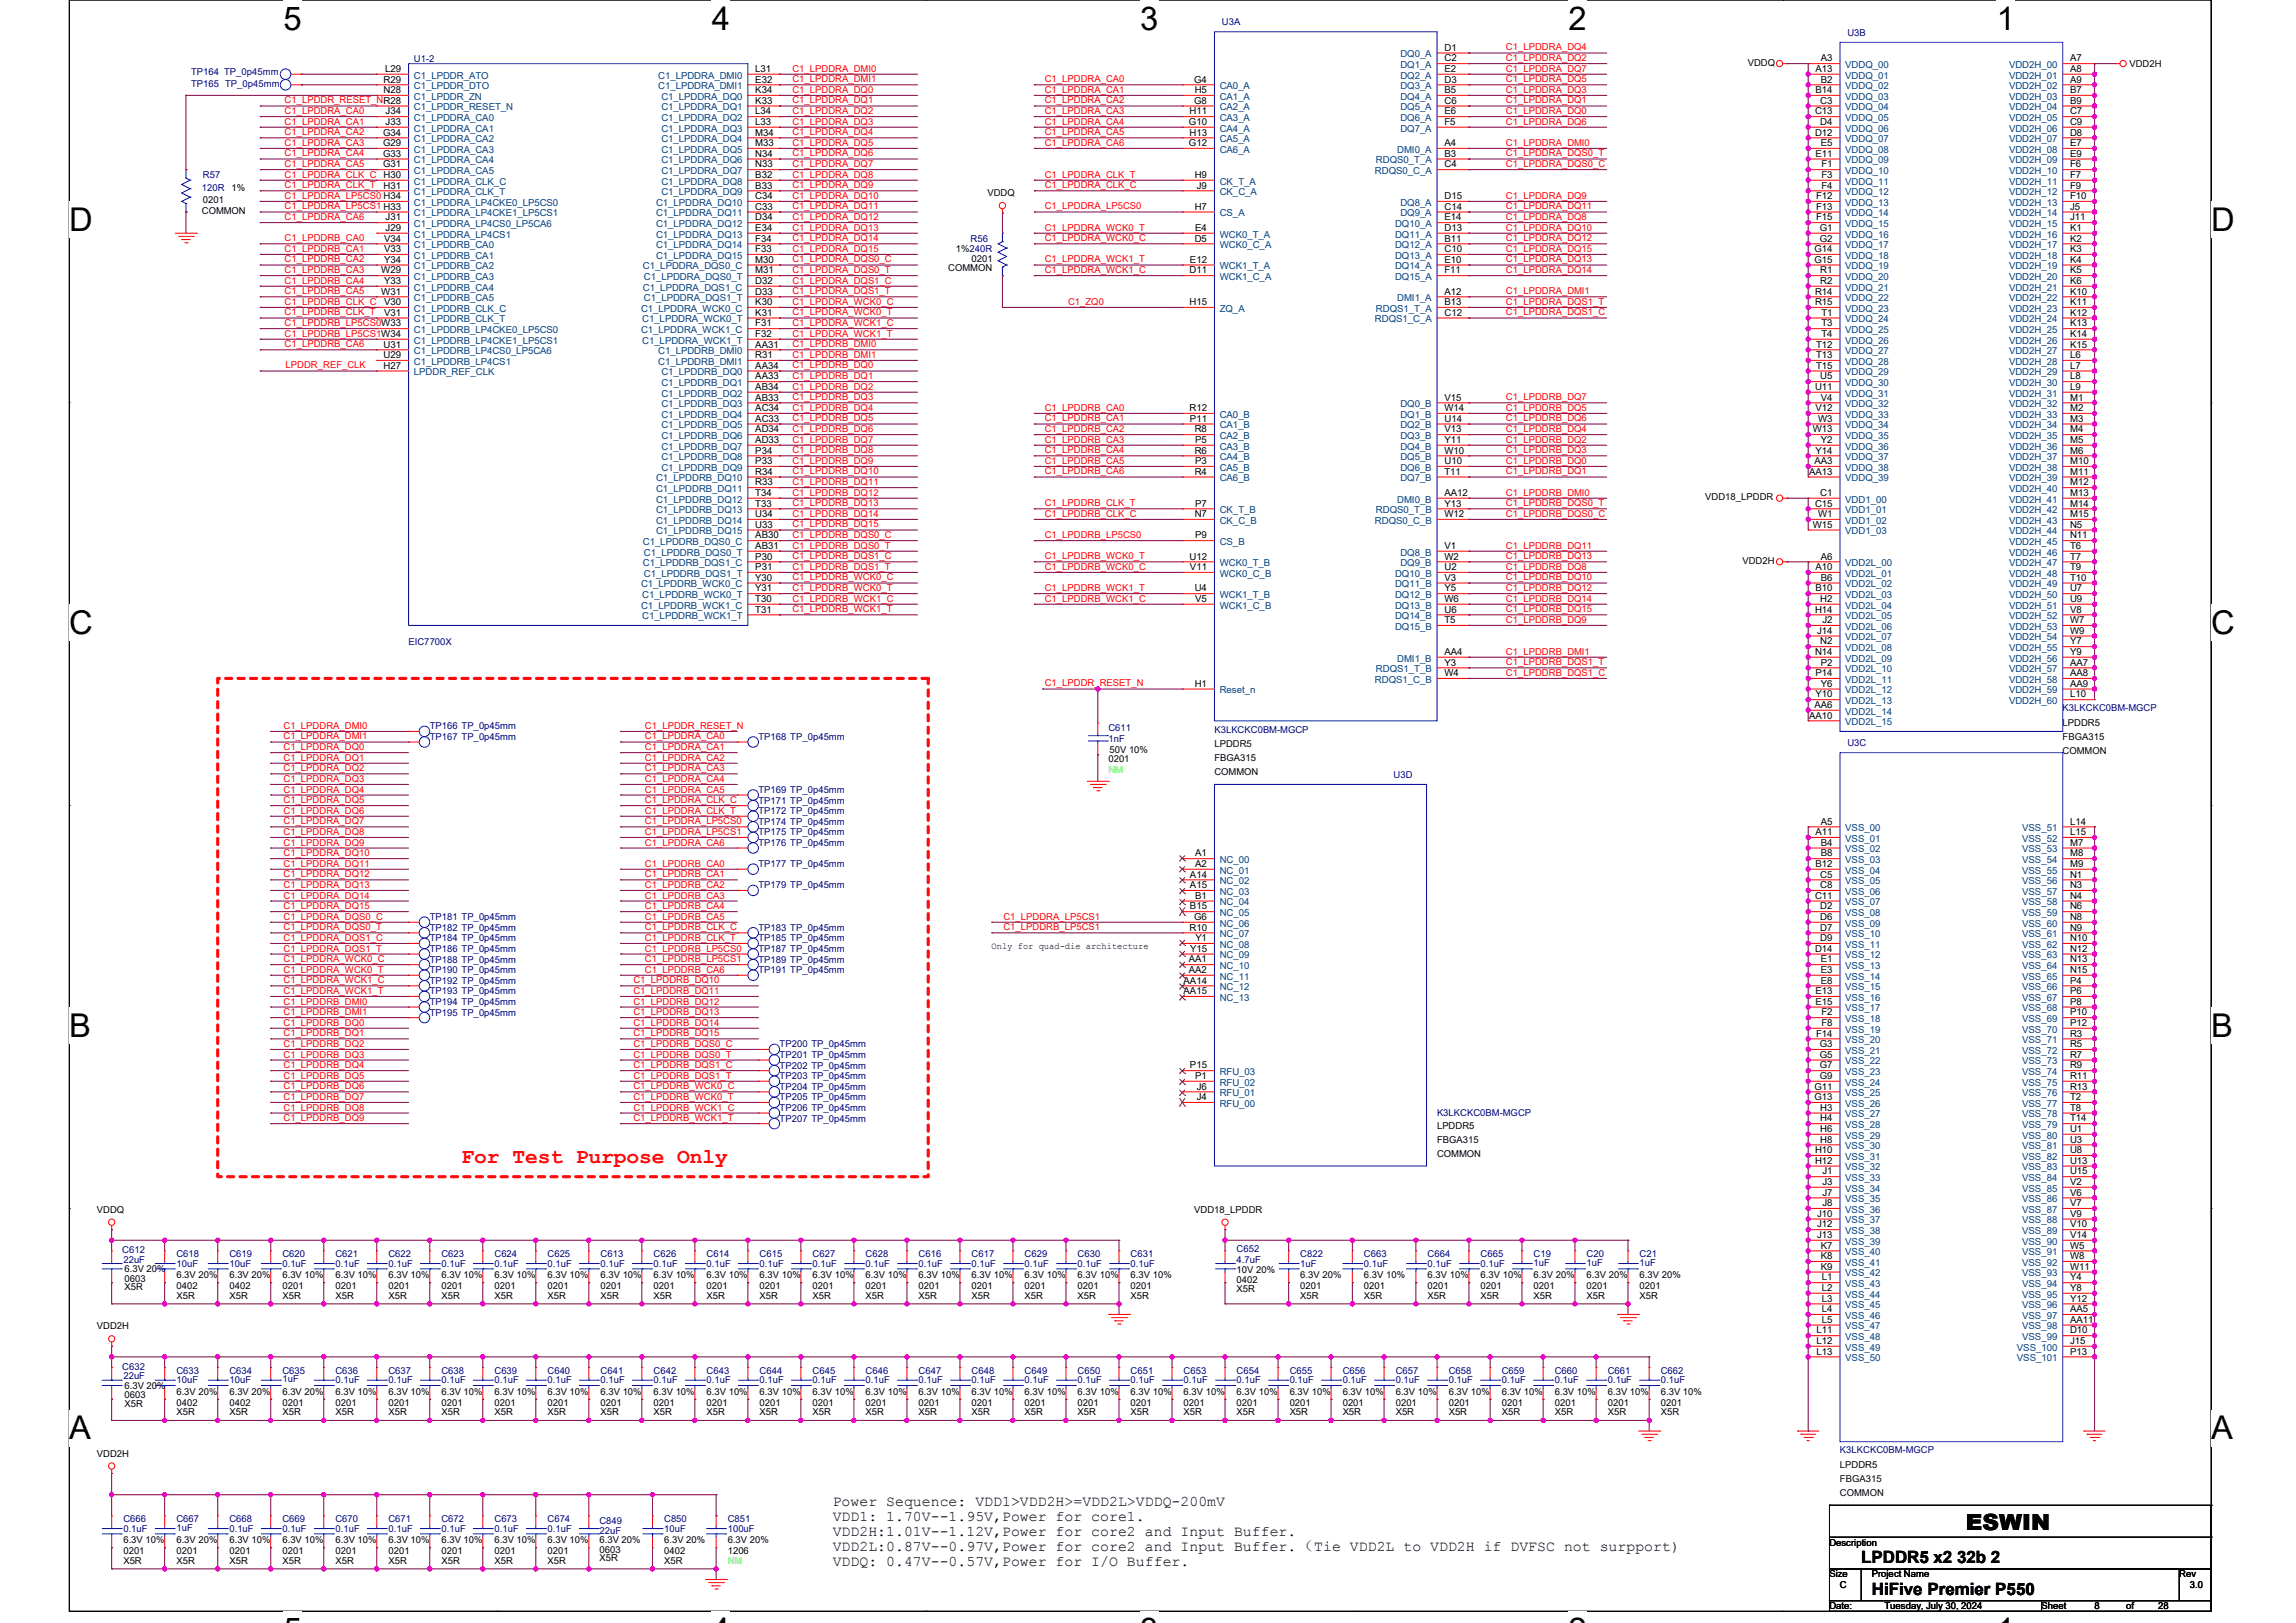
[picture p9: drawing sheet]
<svg xmlns="http://www.w3.org/2000/svg" width="297mm" height="210mm" viewBox="0 0 297 210" stroke-linecap="round" stroke-linejoin="round" font-family="sans-serif">
<defs><g id="words">
<g font-size="4.2">
<text x="36.7" y="3.8">5</text>
<text x="92.1" y="3.8">4</text>
<text x="147.5" y="3.8">3</text>
<text x="202.9" y="3.8">2</text>
<text x="258.3" y="3.8">1</text>
<text x="9" y="29.9">D</text>
<text x="286" y="29.9">D</text>
<text x="9" y="82">C</text>
<text x="286" y="82">C</text>
<text x="9" y="134.1">B</text>
<text x="286" y="134.1">B</text>
<text x="9" y="186.2">A</text>
<text x="286" y="186.2">A</text>
</g>
<text font-size="2.9" x="254.3" y="197.9">ESWIN</text>
<text font-size="2.7" fill="#f00" x="59.7" y="150.4">For Test Purpose Only</text>
<g font-size="2.2">
<text x="240.8" y="202.3">LPDDR5 x2 32b 2</text>
<text x="242.1" y="206.4">HiFive Premier P550</text>
</g>
<g font-size="1.9">
<text x="107.7" y="194.9">Power Sequence: VDD1&gt;VDD2H&gt;=VDD2L&gt;VDDQ-200mV</text>
<text x="107.7" y="196.8">VDD1: 1.70V--1.95V,Power for core1.</text>
<text x="107.7" y="198.8">VDD2H:1.01V--1.12V,Power for core2 and Input Buffer.</text>
<text x="107.7" y="200.7">VDD2L:0.87V--0.97V,Power for core2 and Input Buffer.（Tie VDD2L to VDD2H if DVFSC not surpport)</text>
<text x="107.7" y="202.6">VDDQ: 0.47V--0.57V,Power for I/O Buffer.</text>
</g>
<g font-size="1.2" fill="#000080">
<text x="158.1" y="3.3">U3A</text>
<text x="239" y="4.7">U3B</text>
<text x="24.7" y="9.7">TP164 TP_0p45mm</text>
<text x="24.7" y="11.3">TP165 TP_0p45mm</text>
<text x="53.5" y="8">U1-2</text>
<text x="26.2" y="23.1">R57</text>
<text x="26.1" y="24.7">120R</text>
<text x="125.5" y="31.3">R56</text>
<text x="52.8" y="83.4">EIC7700X</text>
<text x="55.6" y="95.7">TP167 TP_0p45mm</text>
<text x="55.6" y="94.4">TP166 TP_0p45mm</text>
<text x="98.1" y="95.7">TP168 TP_0p45mm</text>
<text x="143.4" y="94.6">C611</text>
<text x="157.1" y="94.8">K3LKCKC0BM-MGCP</text>
<text x="266.8" y="92">K3LKCKC0BM-MGCP</text>
<text x="143.4" y="96">1nF</text>
<text x="180.3" y="100.7">U3D</text>
<text x="239" y="96.6">U3C</text>
<text x="98.1" y="106.7">TP174 TP_0p45mm</text>
<text x="98.1" y="105.3">TP172 TP_0p45mm</text>
<text x="98.1" y="102.6">TP169 TP_0p45mm</text>
<text x="98.1" y="104">TP171 TP_0p45mm</text>
<text x="98.1" y="112.2">TP177 TP_0p45mm</text>
<text x="98.1" y="108.1">TP175 TP_0p45mm</text>
<text x="98.1" y="109.5">TP176 TP_0p45mm</text>
<text x="55.6" y="119.1">TP181 TP_0p45mm</text>
<text x="98.1" y="114.9">TP179 TP_0p45mm</text>
<text x="55.6" y="121.8">TP184 TP_0p45mm</text>
<text x="55.6" y="124.5">TP188 TP_0p45mm</text>
<text x="55.6" y="120.4">TP182 TP_0p45mm</text>
<text x="55.6" y="123.2">TP186 TP_0p45mm</text>
<text x="55.6" y="125.9">TP190 TP_0p45mm</text>
<text x="98.1" y="120.4">TP183 TP_0p45mm</text>
<text x="98.1" y="121.8">TP185 TP_0p45mm</text>
<text x="98.1" y="124.5">TP189 TP_0p45mm</text>
<text x="98.1" y="125.9">TP191 TP_0p45mm</text>
<text x="98.1" y="123.2">TP187 TP_0p45mm</text>
<text x="55.6" y="130">TP194 TP_0p45mm</text>
<text x="55.6" y="127.3">TP192 TP_0p45mm</text>
<text x="55.6" y="128.7">TP193 TP_0p45mm</text>
<text x="55.6" y="131.4">TP195 TP_0p45mm</text>
<text x="100.9" y="135.5">TP200 TP_0p45mm</text>
<text x="100.9" y="136.9">TP201 TP_0p45mm</text>
<text x="100.9" y="142.4">TP205 TP_0p45mm</text>
<text x="100.9" y="139.6">TP203 TP_0p45mm</text>
<text x="100.9" y="138.3">TP202 TP_0p45mm</text>
<text x="100.9" y="143.7">TP206 TP_0p45mm</text>
<text x="100.9" y="141">TP204 TP_0p45mm</text>
<text x="100.9" y="145.1">TP207 TP_0p45mm</text>
<text x="185.9" y="144.4">K3LKCKC0BM-MGCP</text>
<text x="160" y="162">C652</text>
<text x="15.8" y="162.1">C612</text>
<text x="16" y="163.4">22uF</text>
<text x="22.8" y="162.7">C618</text>
<text x="22.8" y="163.9">10uF</text>
<text x="29.7" y="162.7">C619</text>
<text x="29.7" y="163.9">10uF</text>
<text x="36.5" y="162.7">C620</text>
<text x="36.5" y="163.9">0.1uF</text>
<text x="43.4" y="162.7">C621</text>
<text x="43.4" y="163.9">0.1uF</text>
<text x="50.2" y="162.7">C622</text>
<text x="50.2" y="163.9">0.1uF</text>
<text x="57.1" y="162.7">C623</text>
<text x="57.1" y="163.9">0.1uF</text>
<text x="64" y="162.7">C624</text>
<text x="64" y="163.9">0.1uF</text>
<text x="70.8" y="162.7">C625</text>
<text x="70.8" y="163.9">0.1uF</text>
<text x="77.7" y="162.7">C613</text>
<text x="77.7" y="163.9">0.1uF</text>
<text x="84.5" y="162.7">C626</text>
<text x="84.5" y="163.9">0.1uF</text>
<text x="91.4" y="162.7">C614</text>
<text x="91.4" y="163.9">0.1uF</text>
<text x="98.2" y="162.7">C615</text>
<text x="98.2" y="163.9">0.1uF</text>
<text x="105.1" y="162.7">C627</text>
<text x="105.1" y="163.9">0.1uF</text>
<text x="112" y="162.7">C628</text>
<text x="112" y="163.9">0.1uF</text>
<text x="118.8" y="162.7">C616</text>
<text x="118.8" y="163.9">0.1uF</text>
<text x="125.7" y="162.7">C617</text>
<text x="125.7" y="163.9">0.1uF</text>
<text x="132.5" y="162.7">C629</text>
<text x="132.5" y="163.9">0.1uF</text>
<text x="139.4" y="162.7">C630</text>
<text x="139.4" y="163.9">0.1uF</text>
<text x="146.3" y="162.7">C631</text>
<text x="146.3" y="163.9">0.1uF</text>
<text x="160" y="163.4">4.7uF</text>
<text x="168.2" y="162.7">C822</text>
<text x="168.2" y="163.9">1uF</text>
<text x="176.4" y="162.7">C663</text>
<text x="176.4" y="163.9">0.1uF</text>
<text x="184.7" y="162.7">C664</text>
<text x="184.7" y="163.9">0.1uF</text>
<text x="191.5" y="162.7">C665</text>
<text x="191.5" y="163.9">0.1uF</text>
<text x="198.4" y="162.7">C19</text>
<text x="198.4" y="163.8">1uF</text>
<text x="205.2" y="162.7">C20</text>
<text x="205.2" y="163.8">1uF</text>
<text x="212.1" y="162.7">C21</text>
<text x="212.1" y="163.8">1uF</text>
<text x="15.8" y="177.2">C632</text>
<text x="16" y="178.4">22uF</text>
<text x="22.8" y="177.8">C633</text>
<text x="22.8" y="179">10uF</text>
<text x="29.7" y="177.8">C634</text>
<text x="29.7" y="179">10uF</text>
<text x="36.5" y="177.8">C635</text>
<text x="36.5" y="178.9">1uF</text>
<text x="43.4" y="177.8">C636</text>
<text x="43.4" y="179">0.1uF</text>
<text x="50.2" y="177.8">C637</text>
<text x="50.2" y="179">0.1uF</text>
<text x="57.1" y="177.8">C638</text>
<text x="57.1" y="179">0.1uF</text>
<text x="64" y="177.8">C639</text>
<text x="64" y="179">0.1uF</text>
<text x="70.8" y="177.8">C640</text>
<text x="70.8" y="179">0.1uF</text>
<text x="77.7" y="177.8">C641</text>
<text x="77.7" y="179">0.1uF</text>
<text x="84.5" y="177.8">C642</text>
<text x="84.5" y="179">0.1uF</text>
<text x="91.4" y="177.8">C643</text>
<text x="91.4" y="179">0.1uF</text>
<text x="98.2" y="177.8">C644</text>
<text x="98.2" y="179">0.1uF</text>
<text x="105.1" y="177.8">C645</text>
<text x="105.1" y="179">0.1uF</text>
<text x="112" y="177.8">C646</text>
<text x="112" y="179">0.1uF</text>
<text x="118.8" y="177.8">C647</text>
<text x="118.8" y="179">0.1uF</text>
<text x="125.7" y="177.8">C648</text>
<text x="125.7" y="179">0.1uF</text>
<text x="132.5" y="177.8">C649</text>
<text x="132.5" y="179">0.1uF</text>
<text x="139.4" y="177.8">C650</text>
<text x="139.4" y="179">0.1uF</text>
<text x="146.3" y="177.8">C651</text>
<text x="146.3" y="179">0.1uF</text>
<text x="153.1" y="177.8">C653</text>
<text x="153.1" y="179">0.1uF</text>
<text x="160" y="177.8">C654</text>
<text x="160" y="179">0.1uF</text>
<text x="166.8" y="177.8">C655</text>
<text x="166.8" y="179">0.1uF</text>
<text x="173.7" y="177.8">C656</text>
<text x="173.7" y="179">0.1uF</text>
<text x="180.5" y="177.8">C657</text>
<text x="180.5" y="179">0.1uF</text>
<text x="187.4" y="177.8">C658</text>
<text x="187.4" y="179">0.1uF</text>
<text x="194.3" y="177.8">C659</text>
<text x="194.3" y="179">0.1uF</text>
<text x="201.1" y="177.8">C660</text>
<text x="201.1" y="179">0.1uF</text>
<text x="208" y="177.8">C661</text>
<text x="208" y="179">0.1uF</text>
<text x="214.8" y="177.8">C662</text>
<text x="214.8" y="179">0.1uF</text>
<text x="238" y="188">K3LKCKC0BM-MGCP</text>
<text x="16" y="197">C666</text>
<text x="22.8" y="197">C667</text>
<text x="29.7" y="197">C668</text>
<text x="36.5" y="197">C669</text>
<text x="43.4" y="197">C670</text>
<text x="50.2" y="197">C671</text>
<text x="57.1" y="197">C672</text>
<text x="64" y="197">C673</text>
<text x="70.8" y="197">C674</text>
<text x="77.5" y="197.2">C849</text>
<text x="85.9" y="197">C850</text>
<text x="94.1" y="197">C851</text>
<text x="16" y="198.2">0.1uF</text>
<text x="22.8" y="198.1">1uF</text>
<text x="29.7" y="198.2">0.1uF</text>
<text x="36.5" y="198.2">0.1uF</text>
<text x="43.4" y="198.2">0.1uF</text>
<text x="50.2" y="198.2">0.1uF</text>
<text x="57.1" y="198.2">0.1uF</text>
<text x="64" y="198.2">0.1uF</text>
<text x="70.8" y="198.2">0.1uF</text>
<text x="77.5" y="198.5">22uF</text>
<text x="85.9" y="198.2">10uF</text>
<text x="94.1" y="198.2">100uF</text>
</g>
<g font-size="1.2">
<text x="49.6" y="10.7">R29</text>
<text x="49.8" y="9.3">L29</text>
<text x="97.7" y="9.3">L31</text>
<text x="97.7" y="10.7">E32</text>
<text x="154.5" y="10.7">G4</text>
<text x="186.9" y="6.6">D1</text>
<text x="186.9" y="7.9">C2</text>
<text x="186.9" y="9.3">E2</text>
<text x="186.9" y="10.7">D3</text>
<text x="226.1" y="8.5">VDDQ</text>
<text x="234.8" y="9.3">A13</text>
<text x="235.5" y="7.9">A3</text>
<text x="235.5" y="10.7">B2</text>
<text x="267.8" y="7.9">A7</text>
<text x="267.8" y="9.3">A8</text>
<text x="267.8" y="10.7">A9</text>
<text x="275.4" y="8.6">VDD2H</text>
<text x="49.5" y="17.5">G34</text>
<text x="49.6" y="12.1">N28</text>
<text x="49.9" y="14.8">J34</text>
<text x="49.9" y="16.2">J33</text>
<text x="97.7" y="12.1">K34</text>
<text x="97.7" y="13.4">K33</text>
<text x="97.7" y="14.8">L34</text>
<text x="97.7" y="16.2">L33</text>
<text x="97.7" y="17.5">M34</text>
<text x="153.8" y="16.2">G10</text>
<text x="153.9" y="14.8">H11</text>
<text x="153.9" y="17.5">H13</text>
<text x="154.5" y="13.4">G8</text>
<text x="154.6" y="12.1">H5</text>
<text x="186.9" y="12.1">B5</text>
<text x="186.9" y="13.4">C6</text>
<text x="186.9" y="14.8">E6</text>
<text x="186.9" y="16.2">F5</text>
<text x="234.8" y="14.8">C13</text>
<text x="234.8" y="17.5">D12</text>
<text x="234.8" y="12.1">B14</text>
<text x="235.5" y="13.4">C3</text>
<text x="235.5" y="16.2">D4</text>
<text x="267.8" y="12.1">B7</text>
<text x="267.8" y="13.4">B9</text>
<text x="267.8" y="14.8">C7</text>
<text x="267.8" y="16.2">C9</text>
<text x="267.8" y="17.5">D8</text>
<text x="49.5" y="18.9">G29</text>
<text x="49.5" y="20.3">G33</text>
<text x="49.5" y="21.7">G31</text>
<text x="49.6" y="23">H30</text>
<text x="97.7" y="18.9">M33</text>
<text x="97.7" y="20.3">N34</text>
<text x="97.7" y="21.7">N33</text>
<text x="97.7" y="23">B32</text>
<text x="153.8" y="18.9">G12</text>
<text x="154.6" y="23">H9</text>
<text x="186.9" y="18.9">A4</text>
<text x="186.9" y="20.3">B3</text>
<text x="186.9" y="21.7">C4</text>
<text x="234.8" y="20.3">E11</text>
<text x="235.5" y="18.9">E5</text>
<text x="235.6" y="21.7">F1</text>
<text x="235.6" y="23">F3</text>
<text x="267.8" y="18.9">E7</text>
<text x="267.8" y="20.3">E9</text>
<text x="267.8" y="21.7">F6</text>
<text x="267.8" y="23">F7</text>
<text x="26.1" y="27.7">COMMON</text>
<text x="26.2" y="26.2">0201</text>
<text x="29.9" y="24.7">1%</text>
<text x="49.6" y="24.4">H31</text>
<text x="49.9" y="28.5">J31</text>
<text x="49.9" y="29.9">J29</text>
<text x="97.7" y="24.4">B33</text>
<text x="97.7" y="25.8">C34</text>
<text x="97.7" y="27.1">C33</text>
<text x="97.7" y="28.5">D34</text>
<text x="97.7" y="29.9">E34</text>
<text x="127.7" y="25.4">VDDQ</text>
<text x="154.6" y="27.1">H7</text>
<text x="154.6" y="29.9">E4</text>
<text x="154.8" y="24.4">J9</text>
<text x="186.9" y="25.8">D15</text>
<text x="186.9" y="27.1">C14</text>
<text x="186.9" y="28.5">E14</text>
<text x="186.9" y="29.9">D13</text>
<text x="234.9" y="25.8">F12</text>
<text x="234.9" y="27.1">F13</text>
<text x="234.9" y="28.5">F15</text>
<text x="235.4" y="29.9">G1</text>
<text x="235.6" y="24.4">F4</text>
<text x="267.8" y="24.4">F9</text>
<text x="267.8" y="25.8">F10</text>
<text x="267.8" y="27.1">J5</text>
<text x="267.8" y="28.5">J11</text>
<text x="267.8" y="29.9">K1</text>
<text x="49.3" y="35.4">W29</text>
<text x="49.7" y="31.3">V34</text>
<text x="49.7" y="32.6">V33</text>
<text x="49.7" y="34">Y34</text>
<text x="97.7" y="31.3">F34</text>
<text x="97.7" y="32.6">F33</text>
<text x="97.7" y="34">M30</text>
<text x="97.7" y="35.4">M31</text>
<text x="122.7" y="35.1">COMMON</text>
<text x="123.6" y="32.7">1%240R</text>
<text x="125.7" y="33.9">0201</text>
<text x="153.9" y="35.4">D11</text>
<text x="153.9" y="34">E12</text>
<text x="154.6" y="31.3">D5</text>
<text x="186.9" y="31.3">B11</text>
<text x="186.9" y="32.6">C10</text>
<text x="186.9" y="34">E10</text>
<text x="186.9" y="35.4">F11</text>
<text x="234.7" y="32.6">G14</text>
<text x="234.7" y="34">G15</text>
<text x="235.4" y="31.3">G2</text>
<text x="235.5" y="35.4">R1</text>
<text x="267.8" y="31.3">K2</text>
<text x="267.8" y="32.6">K3</text>
<text x="267.8" y="34">K4</text>
<text x="267.8" y="35.4">K5</text>
<text x="49.3" y="38.1">W31</text>
<text x="49.7" y="39.5">V30</text>
<text x="49.7" y="40.9">V31</text>
<text x="49.7" y="36.7">Y33</text>
<text x="97.7" y="36.7">D32</text>
<text x="97.7" y="38.1">D33</text>
<text x="97.7" y="39.5">K30</text>
<text x="97.7" y="40.9">K31</text>
<text x="153.9" y="39.5">H15</text>
<text x="186.9" y="38.1">A12</text>
<text x="186.9" y="39.5">B13</text>
<text x="186.9" y="40.9">C12</text>
<text x="234.8" y="38.1">R14</text>
<text x="234.8" y="39.5">R15</text>
<text x="235.5" y="36.7">R2</text>
<text x="235.6" y="40.9">T1</text>
<text x="267.8" y="36.7">K6</text>
<text x="267.8" y="38.1">K10</text>
<text x="267.8" y="39.5">K11</text>
<text x="267.8" y="40.9">K12</text>
<text x="49.6" y="45">U31</text>
<text x="49.6" y="46.3">U29</text>
<text x="49.6" y="47.7">H27</text>
<text x="97.7" y="42.2">F31</text>
<text x="97.7" y="43.6">F32</text>
<text x="97.7" y="45">AA31</text>
<text x="97.7" y="46.3">R31</text>
<text x="97.7" y="47.7">AA34</text>
<text x="234.9" y="45">T12</text>
<text x="234.9" y="46.3">T13</text>
<text x="234.9" y="47.7">T15</text>
<text x="235.6" y="42.2">T3</text>
<text x="235.6" y="43.6">T4</text>
<text x="267.8" y="42.2">K13</text>
<text x="267.8" y="43.6">K14</text>
<text x="267.8" y="45">K15</text>
<text x="267.8" y="46.3">L6</text>
<text x="267.8" y="47.7">L7</text>
<text x="97.7" y="49.1">AA33</text>
<text x="97.7" y="50.5">AB34</text>
<text x="97.7" y="51.8">AB33</text>
<text x="97.7" y="53.2">AC34</text>
<text x="153.9" y="53.2">R12</text>
<text x="186.9" y="51.8">V15</text>
<text x="186.9" y="53.2">W14</text>
<text x="234.8" y="50.5">U11</text>
<text x="234.8" y="53.2">V12</text>
<text x="235.5" y="49.1">U5</text>
<text x="235.5" y="51.8">V4</text>
<text x="267.8" y="49.1">L8</text>
<text x="267.8" y="50.5">L9</text>
<text x="267.8" y="51.8">M1</text>
<text x="267.8" y="53.2">M2</text>
<text x="97.7" y="54.6">AC33</text>
<text x="97.7" y="56">AD34</text>
<text x="97.7" y="57.3">AD33</text>
<text x="97.7" y="58.7">P34</text>
<text x="153.9" y="54.6">P11</text>
<text x="154.6" y="56">R8</text>
<text x="154.6" y="58.7">R6</text>
<text x="154.6" y="57.3">P5</text>
<text x="186.9" y="54.6">U14</text>
<text x="186.9" y="56">V13</text>
<text x="186.9" y="57.3">Y11</text>
<text x="186.9" y="58.7">W10</text>
<text x="234.5" y="56">W13</text>
<text x="234.9" y="58.7">Y14</text>
<text x="235.2" y="54.6">W3</text>
<text x="235.5" y="57.3">Y2</text>
<text x="267.8" y="54.6">M3</text>
<text x="267.8" y="56">M4</text>
<text x="267.8" y="57.3">M5</text>
<text x="267.8" y="58.7">M6</text>
<text x="97.7" y="60.1">P33</text>
<text x="97.7" y="61.4">R34</text>
<text x="97.7" y="62.8">R33</text>
<text x="97.7" y="64.2">T34</text>
<text x="97.7" y="65.6">T33</text>
<text x="154.6" y="61.4">R4</text>
<text x="154.6" y="60.1">P3</text>
<text x="154.6" y="65.6">P7</text>
<text x="186.9" y="60.1">U10</text>
<text x="186.9" y="61.4">T11</text>
<text x="186.9" y="64.2">AA12</text>
<text x="186.9" y="65.6">Y13</text>
<text x="220.6" y="64.7">VDD18_LPDDR</text>
<text x="234" y="61.4">AA13</text>
<text x="234.7" y="60.1">AA3</text>
<text x="234.8" y="65.6">C15</text>
<text x="235.5" y="64.2">C1</text>
<text x="267.8" y="60.1">M10</text>
<text x="267.8" y="61.4">M11</text>
<text x="267.8" y="62.8">M12</text>
<text x="267.8" y="64.2">M13</text>
<text x="267.8" y="65.6">M14</text>
<text x="97.7" y="66.9">U34</text>
<text x="97.7" y="68.3">U33</text>
<text x="97.7" y="69.7">AB30</text>
<text x="97.7" y="71">AB31</text>
<text x="154.6" y="66.9">N7</text>
<text x="154.6" y="69.7">P9</text>
<text x="186.9" y="66.9">W12</text>
<text x="186.9" y="71">V1</text>
<text x="234.5" y="68.3">W15</text>
<text x="235.2" y="66.9">W1</text>
<text x="267.8" y="66.9">M15</text>
<text x="267.8" y="68.3">N5</text>
<text x="267.8" y="69.7">N11</text>
<text x="267.8" y="71">T6</text>
<text x="97.7" y="72.4">P30</text>
<text x="97.7" y="73.8">P31</text>
<text x="97.7" y="75.2">Y30</text>
<text x="97.7" y="76.5">Y31</text>
<text x="97.7" y="77.9">T30</text>
<text x="153.9" y="72.4">U12</text>
<text x="153.9" y="73.8">V11</text>
<text x="154.6" y="76.5">U4</text>
<text x="154.6" y="77.9">V5</text>
<text x="186.9" y="72.4">W2</text>
<text x="186.9" y="73.8">U2</text>
<text x="186.9" y="75.2">V3</text>
<text x="186.9" y="76.5">Y5</text>
<text x="186.9" y="77.9">W6</text>
<text x="225.4" y="73">VDD2H</text>
<text x="234.8" y="73.8">A10</text>
<text x="234.8" y="76.5">B10</text>
<text x="235.5" y="77.9">H2</text>
<text x="235.5" y="72.4">A6</text>
<text x="235.5" y="75.2">B6</text>
<text x="267.8" y="72.4">T7</text>
<text x="267.8" y="73.8">T9</text>
<text x="267.8" y="75.2">T10</text>
<text x="267.8" y="76.5">U7</text>
<text x="267.8" y="77.9">U9</text>
<text x="97.7" y="79.3">T31</text>
<text x="186.9" y="79.3">U6</text>
<text x="186.9" y="80.6">T5</text>
<text x="234.8" y="79.3">H14</text>
<text x="235" y="82">J14</text>
<text x="235.5" y="83.4">N2</text>
<text x="235.7" y="80.6">J2</text>
<text x="267.8" y="79.3">V8</text>
<text x="267.8" y="80.6">W7</text>
<text x="267.8" y="82">W9</text>
<text x="267.8" y="83.4">Y7</text>
<text x="154.6" y="88.9">H1</text>
<text x="186.9" y="84.8">AA4</text>
<text x="186.9" y="86.1">Y3</text>
<text x="186.9" y="87.5">W4</text>
<text x="234.8" y="84.8">N14</text>
<text x="234.8" y="87.5">P14</text>
<text x="235.5" y="86.1">P2</text>
<text x="235.5" y="88.9">Y6</text>
<text x="267.8" y="84.8">Y9</text>
<text x="267.8" y="86.1">AA7</text>
<text x="267.8" y="87.5">AA8</text>
<text x="267.8" y="88.9">AA9</text>
<text x="234" y="93">AA10</text>
<text x="234.7" y="91.6">AA6</text>
<text x="234.9" y="90.2">Y10</text>
<text x="266.8" y="94">LPDDR5</text>
<text x="266.8" y="95.7">FBGA315</text>
<text x="267.8" y="90.2">L10</text>
<text x="143.4" y="98.6">0201</text>
<text x="143.5" y="97.4">50V 10%</text>
<text x="157.1" y="96.7">LPDDR5</text>
<text x="157.1" y="98.5">FBGA315</text>
<text x="157.1" y="100.3">COMMON</text>
<text x="266.8" y="97.5">COMMON</text>
<text x="235.5" y="106.7">A5</text>
<text x="267.8" y="106.7">L14</text>
<text x="153.9" y="113.6">A14</text>
<text x="154.6" y="110.8">A1</text>
<text x="154.6" y="112.2">A2</text>
<text x="234.8" y="108.1">A11</text>
<text x="234.8" y="112.2">B12</text>
<text x="235.5" y="113.6">C5</text>
<text x="235.5" y="109.4">B4</text>
<text x="235.5" y="110.8">B8</text>
<text x="267.8" y="108.1">L15</text>
<text x="267.8" y="109.4">M7</text>
<text x="267.8" y="110.8">M8</text>
<text x="267.8" y="112.2">M9</text>
<text x="267.8" y="113.6">N1</text>
<text x="153.9" y="114.9">A15</text>
<text x="153.9" y="117.7">B15</text>
<text x="154.5" y="119">G6</text>
<text x="154.6" y="116.3">B1</text>
<text x="234.8" y="116.3">C11</text>
<text x="235.5" y="114.9">C8</text>
<text x="235.5" y="117.7">D2</text>
<text x="235.5" y="119">D6</text>
<text x="267.8" y="114.9">N3</text>
<text x="267.8" y="116.3">N4</text>
<text x="267.8" y="117.7">N6</text>
<text x="267.8" y="119">N8</text>
<text x="128.3" y="122.8">Only for quad-die architecture</text>
<text x="153.8" y="124.5">AA1</text>
<text x="153.8" y="125.9">AA2</text>
<text x="153.9" y="120.4">R10</text>
<text x="153.9" y="123.2">Y15</text>
<text x="154.6" y="121.8">Y1</text>
<text x="234.8" y="123.2">D14</text>
<text x="235.5" y="120.4">D7</text>
<text x="235.5" y="121.8">D9</text>
<text x="235.5" y="124.5">E1</text>
<text x="235.5" y="125.9">E3</text>
<text x="267.8" y="120.4">N9</text>
<text x="267.8" y="121.8">N10</text>
<text x="267.8" y="123.2">N12</text>
<text x="267.8" y="124.5">N13</text>
<text x="267.8" y="125.9">N15</text>
<text x="153.1" y="127.3">AA14</text>
<text x="153.1" y="128.6">AA15</text>
<text x="234.8" y="128.6">E13</text>
<text x="234.8" y="130">E15</text>
<text x="235.5" y="127.3">E8</text>
<text x="235.6" y="131.4">F2</text>
<text x="267.8" y="127.3">P4</text>
<text x="267.8" y="128.6">P6</text>
<text x="267.8" y="130">P8</text>
<text x="267.8" y="131.4">P10</text>
<text x="234.9" y="134.1">F14</text>
<text x="235.4" y="135.5">G3</text>
<text x="235.4" y="136.9">G5</text>
<text x="235.6" y="132.8">F8</text>
<text x="267.8" y="132.8">P12</text>
<text x="267.8" y="134.1">R3</text>
<text x="267.8" y="135.5">R5</text>
<text x="267.8" y="136.9">R7</text>
<text x="153.9" y="138.2">P15</text>
<text x="154.6" y="139.6">P1</text>
<text x="154.8" y="141">J6</text>
<text x="154.8" y="142.4">J4</text>
<text x="234.7" y="141">G11</text>
<text x="234.7" y="142.4">G13</text>
<text x="235.4" y="138.2">G7</text>
<text x="235.4" y="139.6">G9</text>
<text x="235.5" y="143.7">H3</text>
<text x="267.8" y="138.2">R9</text>
<text x="267.8" y="139.6">R11</text>
<text x="267.8" y="141">R13</text>
<text x="267.8" y="142.4">T2</text>
<text x="267.8" y="143.7">T8</text>
<text x="185.9" y="146.1">LPDDR5</text>
<text x="185.9" y="147.9">FBGA315</text>
<text x="185.9" y="149.6">COMMON</text>
<text x="234.8" y="149.2">H10</text>
<text x="235.5" y="145.1">H4</text>
<text x="235.5" y="146.5">H6</text>
<text x="235.5" y="147.8">H8</text>
<text x="267.8" y="145.1">T14</text>
<text x="267.8" y="146.5">U1</text>
<text x="267.8" y="147.8">U3</text>
<text x="267.8" y="149.2">U8</text>
<text x="234.8" y="150.6">H12</text>
<text x="235.7" y="152">J1</text>
<text x="235.7" y="153.3">J3</text>
<text x="235.7" y="154.7">J7</text>
<text x="267.8" y="150.6">U13</text>
<text x="267.8" y="152">U15</text>
<text x="267.8" y="153.3">V2</text>
<text x="267.8" y="154.7">V6</text>
<text x="12.5" y="156.9">VDDQ</text>
<text x="154.5" y="156.9">VDD18_LPDDR</text>
<text x="235" y="157.4">J10</text>
<text x="235" y="158.8">J12</text>
<text x="235" y="160.2">J13</text>
<text x="235.5" y="161.6">K7</text>
<text x="235.7" y="156.1">J8</text>
<text x="267.8" y="156.1">V7</text>
<text x="267.8" y="157.4">V9</text>
<text x="267.8" y="158.8">V10</text>
<text x="267.8" y="160.2">V14</text>
<text x="267.8" y="161.6">W5</text>
<text x="16.1" y="164.6">6.3V 20%</text>
<text x="16.1" y="165.8">0603</text>
<text x="16.1" y="166.9">X5R</text>
<text x="22.8" y="165.4">6.3V 20%</text>
<text x="22.8" y="166.8">0402</text>
<text x="29.7" y="165.4">6.3V 20%</text>
<text x="29.7" y="166.8">0402</text>
<text x="36.5" y="165.4">6.3V 10%</text>
<text x="36.5" y="166.8">0201</text>
<text x="43.4" y="165.4">6.3V 10%</text>
<text x="43.4" y="166.8">0201</text>
<text x="50.2" y="165.4">6.3V 10%</text>
<text x="50.2" y="166.8">0201</text>
<text x="57.1" y="165.4">6.3V 10%</text>
<text x="57.1" y="166.8">0201</text>
<text x="64" y="165.4">6.3V 10%</text>
<text x="64" y="166.8">0201</text>
<text x="70.8" y="165.4">6.3V 10%</text>
<text x="70.8" y="166.8">0201</text>
<text x="77.7" y="165.4">6.3V 10%</text>
<text x="77.7" y="166.8">0201</text>
<text x="84.5" y="165.4">6.3V 10%</text>
<text x="84.5" y="166.8">0201</text>
<text x="91.4" y="165.4">6.3V 10%</text>
<text x="91.4" y="166.8">0201</text>
<text x="98.2" y="165.4">6.3V 10%</text>
<text x="98.2" y="166.8">0201</text>
<text x="105.1" y="165.4">6.3V 10%</text>
<text x="105.1" y="166.8">0201</text>
<text x="112" y="165.4">6.3V 10%</text>
<text x="112" y="166.8">0201</text>
<text x="118.8" y="165.4">6.3V 10%</text>
<text x="118.8" y="166.8">0201</text>
<text x="125.7" y="165.4">6.3V 10%</text>
<text x="125.7" y="166.8">0201</text>
<text x="132.5" y="165.4">6.3V 10%</text>
<text x="132.5" y="166.8">0201</text>
<text x="139.4" y="165.4">6.3V 10%</text>
<text x="139.4" y="166.8">0201</text>
<text x="146.3" y="165.4">6.3V 10%</text>
<text x="146.3" y="166.8">0201</text>
<text x="160" y="164.7">10V 20%</text>
<text x="160" y="166">0402</text>
<text x="160" y="167.2">X5R</text>
<text x="168.2" y="165.4">6.3V 20%</text>
<text x="168.2" y="166.8">0201</text>
<text x="176.4" y="165.4">6.3V 10%</text>
<text x="176.4" y="166.8">0201</text>
<text x="184.7" y="165.4">6.3V 10%</text>
<text x="184.7" y="166.8">0201</text>
<text x="191.5" y="165.4">6.3V 10%</text>
<text x="191.5" y="166.8">0201</text>
<text x="198.4" y="165.4">6.3V 20%</text>
<text x="198.4" y="166.8">0201</text>
<text x="205.2" y="165.4">6.3V 20%</text>
<text x="205.2" y="166.8">0201</text>
<text x="212.1" y="165.4">6.3V 20%</text>
<text x="212.1" y="166.8">0201</text>
<text x="235.5" y="162.9">K8</text>
<text x="235.5" y="164.3">K9</text>
<text x="235.7" y="165.7">L1</text>
<text x="235.7" y="167">L2</text>
<text x="267.8" y="162.9">W8</text>
<text x="267.8" y="164.3">W11</text>
<text x="267.8" y="165.7">Y4</text>
<text x="267.8" y="167">Y8</text>
<text x="12.5" y="172">VDD2H</text>
<text x="22.8" y="168">X5R</text>
<text x="29.7" y="168">X5R</text>
<text x="36.5" y="168">X5R</text>
<text x="43.4" y="168">X5R</text>
<text x="50.2" y="168">X5R</text>
<text x="57.1" y="168">X5R</text>
<text x="64" y="168">X5R</text>
<text x="70.8" y="168">X5R</text>
<text x="77.7" y="168">X5R</text>
<text x="84.5" y="168">X5R</text>
<text x="91.4" y="168">X5R</text>
<text x="98.2" y="168">X5R</text>
<text x="105.1" y="168">X5R</text>
<text x="112" y="168">X5R</text>
<text x="118.8" y="168">X5R</text>
<text x="125.7" y="168">X5R</text>
<text x="132.5" y="168">X5R</text>
<text x="139.4" y="168">X5R</text>
<text x="146.3" y="168">X5R</text>
<text x="168.2" y="168">X5R</text>
<text x="176.4" y="168">X5R</text>
<text x="184.7" y="168">X5R</text>
<text x="191.5" y="168">X5R</text>
<text x="198.4" y="168">X5R</text>
<text x="205.2" y="168">X5R</text>
<text x="212.1" y="168">X5R</text>
<text x="235" y="172.5">L11</text>
<text x="235" y="173.9">L12</text>
<text x="235.7" y="168.4">L3</text>
<text x="235.7" y="169.8">L4</text>
<text x="235.7" y="171.2">L5</text>
<text x="267.8" y="168.4">Y12</text>
<text x="267.8" y="169.8">AA5</text>
<text x="267.8" y="171.2">AA11</text>
<text x="267.8" y="172.5">D10</text>
<text x="267.8" y="173.9">J15</text>
<text x="16.1" y="179.7">6.3V 20%</text>
<text x="235" y="175.3">L13</text>
<text x="267.8" y="175.3">P13</text>
<text x="16.1" y="180.9">0603</text>
<text x="16.1" y="182">X5R</text>
<text x="22.8" y="180.5">6.3V 20%</text>
<text x="22.8" y="181.9">0402</text>
<text x="22.8" y="183.1">X5R</text>
<text x="29.7" y="180.5">6.3V 20%</text>
<text x="29.7" y="181.9">0402</text>
<text x="29.7" y="183.1">X5R</text>
<text x="36.5" y="180.5">6.3V 20%</text>
<text x="36.5" y="181.9">0201</text>
<text x="36.5" y="183.1">X5R</text>
<text x="43.4" y="180.5">6.3V 10%</text>
<text x="43.4" y="181.9">0201</text>
<text x="43.4" y="183.1">X5R</text>
<text x="50.2" y="180.5">6.3V 10%</text>
<text x="50.2" y="181.9">0201</text>
<text x="50.2" y="183.1">X5R</text>
<text x="57.1" y="180.5">6.3V 10%</text>
<text x="57.1" y="181.9">0201</text>
<text x="57.1" y="183.1">X5R</text>
<text x="64" y="180.5">6.3V 10%</text>
<text x="64" y="181.9">0201</text>
<text x="64" y="183.1">X5R</text>
<text x="70.8" y="180.5">6.3V 10%</text>
<text x="70.8" y="181.9">0201</text>
<text x="70.8" y="183.1">X5R</text>
<text x="77.7" y="180.5">6.3V 10%</text>
<text x="77.7" y="181.9">0201</text>
<text x="77.7" y="183.1">X5R</text>
<text x="84.5" y="180.5">6.3V 10%</text>
<text x="84.5" y="181.9">0201</text>
<text x="84.5" y="183.1">X5R</text>
<text x="91.4" y="180.5">6.3V 10%</text>
<text x="91.4" y="181.9">0201</text>
<text x="91.4" y="183.1">X5R</text>
<text x="98.2" y="180.5">6.3V 10%</text>
<text x="98.2" y="181.9">0201</text>
<text x="98.2" y="183.1">X5R</text>
<text x="105.1" y="180.5">6.3V 10%</text>
<text x="105.1" y="181.9">0201</text>
<text x="105.1" y="183.1">X5R</text>
<text x="112" y="180.5">6.3V 10%</text>
<text x="112" y="181.9">0201</text>
<text x="112" y="183.1">X5R</text>
<text x="118.8" y="180.5">6.3V 10%</text>
<text x="118.8" y="181.9">0201</text>
<text x="118.8" y="183.1">X5R</text>
<text x="125.7" y="180.5">6.3V 10%</text>
<text x="125.7" y="181.9">0201</text>
<text x="125.7" y="183.1">X5R</text>
<text x="132.5" y="180.5">6.3V 10%</text>
<text x="132.5" y="181.9">0201</text>
<text x="132.5" y="183.1">X5R</text>
<text x="139.4" y="180.5">6.3V 10%</text>
<text x="139.4" y="181.9">0201</text>
<text x="139.4" y="183.1">X5R</text>
<text x="146.3" y="180.5">6.3V 10%</text>
<text x="146.3" y="181.9">0201</text>
<text x="146.3" y="183.1">X5R</text>
<text x="153.1" y="180.5">6.3V 10%</text>
<text x="153.1" y="181.9">0201</text>
<text x="153.1" y="183.1">X5R</text>
<text x="160" y="180.5">6.3V 10%</text>
<text x="160" y="181.9">0201</text>
<text x="160" y="183.1">X5R</text>
<text x="166.8" y="180.5">6.3V 10%</text>
<text x="166.8" y="181.9">0201</text>
<text x="166.8" y="183.1">X5R</text>
<text x="173.7" y="180.5">6.3V 10%</text>
<text x="173.7" y="181.9">0201</text>
<text x="173.7" y="183.1">X5R</text>
<text x="180.5" y="180.5">6.3V 10%</text>
<text x="180.5" y="181.9">0201</text>
<text x="180.5" y="183.1">X5R</text>
<text x="187.4" y="180.5">6.3V 10%</text>
<text x="187.4" y="181.9">0201</text>
<text x="187.4" y="183.1">X5R</text>
<text x="194.3" y="180.5">6.3V 10%</text>
<text x="194.3" y="181.9">0201</text>
<text x="194.3" y="183.1">X5R</text>
<text x="201.1" y="180.5">6.3V 10%</text>
<text x="201.1" y="181.9">0201</text>
<text x="201.1" y="183.1">X5R</text>
<text x="208" y="180.5">6.3V 10%</text>
<text x="208" y="181.9">0201</text>
<text x="208" y="183.1">X5R</text>
<text x="214.8" y="180.5">6.3V 10%</text>
<text x="214.8" y="181.9">0201</text>
<text x="214.8" y="183.1">X5R</text>
<text x="12.5" y="188.5">VDD2H</text>
<text x="238" y="190">LPDDR5</text>
<text x="238" y="191.7">FBGA315</text>
<text x="238" y="193.5">COMMON</text>
<text x="16" y="199.7">6.3V 10%</text>
<text x="16" y="201.1">0201</text>
<text x="16" y="202.3">X5R</text>
<text x="22.8" y="199.7">6.3V 20%</text>
<text x="22.8" y="201.1">0201</text>
<text x="22.8" y="202.3">X5R</text>
<text x="29.7" y="199.7">6.3V 10%</text>
<text x="29.7" y="201.1">0201</text>
<text x="29.7" y="202.3">X5R</text>
<text x="36.5" y="199.7">6.3V 10%</text>
<text x="36.5" y="201.1">0201</text>
<text x="36.5" y="202.3">X5R</text>
<text x="43.4" y="199.7">6.3V 10%</text>
<text x="43.4" y="201.1">0201</text>
<text x="43.4" y="202.3">X5R</text>
<text x="50.2" y="199.7">6.3V 10%</text>
<text x="50.2" y="201.1">0201</text>
<text x="50.2" y="202.3">X5R</text>
<text x="57.1" y="199.7">6.3V 10%</text>
<text x="57.1" y="201.1">0201</text>
<text x="57.1" y="202.3">X5R</text>
<text x="64" y="199.7">6.3V 10%</text>
<text x="64" y="201.1">0201</text>
<text x="64" y="202.3">X5R</text>
<text x="70.8" y="199.7">6.3V 10%</text>
<text x="70.8" y="201.1">0201</text>
<text x="70.8" y="202.3">X5R</text>
<text x="77.5" y="199.7">6.3V 20%</text>
<text x="77.5" y="200.9">0603</text>
<text x="77.5" y="202">X5R</text>
<text x="85.9" y="199.7">6.3V 20%</text>
<text x="85.9" y="201.1">0402</text>
<text x="85.9" y="202.3">X5R</text>
<text x="94.1" y="199.7">6.3V 20%</text>
<text x="94.1" y="201.1">1206</text>
<text x="236.6" y="200">Description</text>
<text x="236.6" y="204.1">Size</text>
<text x="236.6" y="208.2">Date:</text>
<text x="238" y="205.5">C</text>
<text x="242.1" y="204.1">Project Name</text>
<text x="243.8" y="208.2">Tuesday, July 30, 2024</text>
<text x="264.1" y="208.2">Sheet</text>
<text x="270.9" y="208.2">8</text>
<text x="275" y="208.2">of</text>
<text x="279.2" y="208.2">28</text>
<text x="281.9" y="204.1">Rev</text>
<text x="283.3" y="205.5">3.0</text>
</g>
<g font-size="1.2" fill="#004080">
<text x="53.5" y="10.2">C1_LPDDR_ATO</text>
<text x="53.5" y="11.5">C1_LPDDR_DTO</text>
<text x="85.1" y="10.2">C1_LPDDRA_DMI0</text>
<text x="85.1" y="11.5">C1_LPDDRA_DMI1</text>
<text x="157.8" y="11.5">CA0_A</text>
<text x="181.1" y="7.4">DQ0_A</text>
<text x="181.1" y="8.8">DQ1_A</text>
<text x="181.1" y="10.2">DQ2_A</text>
<text x="181.1" y="11.5">DQ3_A</text>
<text x="238.7" y="8.8">VDDQ_00</text>
<text x="238.7" y="10.2">VDDQ_01</text>
<text x="238.7" y="11.5">VDDQ_02</text>
<text x="259.9" y="8.8">VDD2H_00</text>
<text x="259.9" y="10.2">VDD2H_01</text>
<text x="259.9" y="11.5">VDD2H_02</text>
<text x="53.5" y="12.9">C1_LPDDR_ZN</text>
<text x="53.5" y="14.3">C1_LPDDR_RESET_N</text>
<text x="53.5" y="15.7">C1_LPDDRA_CA0</text>
<text x="53.5" y="17">C1_LPDDRA_CA1</text>
<text x="85.6" y="12.9">C1_LPDDRA_DQ0</text>
<text x="85.6" y="14.3">C1_LPDDRA_DQ1</text>
<text x="85.6" y="15.7">C1_LPDDRA_DQ2</text>
<text x="85.6" y="17">C1_LPDDRA_DQ3</text>
<text x="157.8" y="12.9">CA1_A</text>
<text x="157.8" y="14.3">CA2_A</text>
<text x="157.8" y="15.7">CA3_A</text>
<text x="157.8" y="17">CA4_A</text>
<text x="181.1" y="12.9">DQ4_A</text>
<text x="181.1" y="14.3">DQ5_A</text>
<text x="181.1" y="15.7">DQ6_A</text>
<text x="181.1" y="17">DQ7_A</text>
<text x="238.7" y="12.9">VDDQ_03</text>
<text x="238.7" y="14.3">VDDQ_04</text>
<text x="238.7" y="15.7">VDDQ_05</text>
<text x="238.7" y="17">VDDQ_06</text>
<text x="259.9" y="12.9">VDD2H_03</text>
<text x="259.9" y="14.3">VDD2H_04</text>
<text x="259.9" y="15.7">VDD2H_05</text>
<text x="259.9" y="17">VDD2H_06</text>
<text x="53.5" y="18.4">C1_LPDDRA_CA2</text>
<text x="53.5" y="19.8">C1_LPDDRA_CA3</text>
<text x="53.5" y="21.1">C1_LPDDRA_CA4</text>
<text x="53.5" y="22.5">C1_LPDDRA_CA5</text>
<text x="53.5" y="23.9">C1_LPDDRA_CLK_C</text>
<text x="85.6" y="18.4">C1_LPDDRA_DQ4</text>
<text x="85.6" y="19.8">C1_LPDDRA_DQ5</text>
<text x="85.6" y="21.1">C1_LPDDRA_DQ6</text>
<text x="85.6" y="22.5">C1_LPDDRA_DQ7</text>
<text x="85.6" y="23.9">C1_LPDDRA_DQ8</text>
<text x="157.8" y="18.4">CA5_A</text>
<text x="157.8" y="19.8">CA6_A</text>
<text x="157.8" y="23.9">CK_T_A</text>
<text x="177.9" y="22.5">RDQS0_C_A</text>
<text x="178" y="21.1">RDQS0_T_A</text>
<text x="180.7" y="19.8">DMI0_A</text>
<text x="238.7" y="18.4">VDDQ_07</text>
<text x="238.7" y="19.8">VDDQ_08</text>
<text x="238.7" y="21.1">VDDQ_09</text>
<text x="238.7" y="22.5">VDDQ_10</text>
<text x="238.7" y="23.9">VDDQ_11</text>
<text x="259.9" y="18.4">VDD2H_07</text>
<text x="259.9" y="19.8">VDD2H_08</text>
<text x="259.9" y="21.1">VDD2H_09</text>
<text x="259.9" y="22.5">VDD2H_10</text>
<text x="259.9" y="23.9">VDD2H_11</text>
<text x="53.5" y="25.3">C1_LPDDRA_CLK_T</text>
<text x="53.5" y="26.6">C1_LPDDRA_LP4CKE0_LP5CS0</text>
<text x="53.5" y="28">C1_LPDDRA_LP4CKE1_LP5CS1</text>
<text x="53.5" y="29.4">C1_LPDDRA_LP4CS0_LP5CA6</text>
<text x="84.9" y="26.6">C1_LPDDRA_DQ10</text>
<text x="84.9" y="28">C1_LPDDRA_DQ11</text>
<text x="84.9" y="29.4">C1_LPDDRA_DQ12</text>
<text x="85.6" y="25.3">C1_LPDDRA_DQ9</text>
<text x="157.8" y="25.3">CK_C_A</text>
<text x="157.8" y="28">CS_A</text>
<text x="180.5" y="29.4">DQ10_A</text>
<text x="181.1" y="26.6">DQ8_A</text>
<text x="181.1" y="28">DQ9_A</text>
<text x="238.7" y="25.3">VDDQ_12</text>
<text x="238.7" y="26.6">VDDQ_13</text>
<text x="238.7" y="28">VDDQ_14</text>
<text x="238.7" y="29.4">VDDQ_15</text>
<text x="259.9" y="25.3">VDD2H_12</text>
<text x="259.9" y="26.6">VDD2H_13</text>
<text x="259.9" y="28">VDD2H_14</text>
<text x="259.9" y="29.4">VDD2H_15</text>
<text x="53.5" y="30.7">C1_LPDDRA_LP4CS1</text>
<text x="53.5" y="32.1">C1_LPDDRB_CA0</text>
<text x="53.5" y="33.5">C1_LPDDRB_CA1</text>
<text x="53.5" y="34.9">C1_LPDDRB_CA2</text>
<text x="83.1" y="34.9">C1_LPDDRA_DQS0_C</text>
<text x="84.9" y="30.7">C1_LPDDRA_DQ13</text>
<text x="84.9" y="32.1">C1_LPDDRA_DQ14</text>
<text x="84.9" y="33.5">C1_LPDDRA_DQ15</text>
<text x="157.8" y="32.1">WCK0_C_A</text>
<text x="157.8" y="30.7">WCK0_T_A</text>
<text x="157.8" y="34.9">WCK1_T_A</text>
<text x="180.5" y="30.7">DQ11_A</text>
<text x="180.5" y="32.1">DQ12_A</text>
<text x="180.5" y="33.5">DQ13_A</text>
<text x="180.5" y="34.9">DQ14_A</text>
<text x="238.7" y="30.7">VDDQ_16</text>
<text x="238.7" y="32.1">VDDQ_17</text>
<text x="238.7" y="33.5">VDDQ_18</text>
<text x="238.7" y="34.9">VDDQ_19</text>
<text x="259.9" y="30.7">VDD2H_16</text>
<text x="259.9" y="32.1">VDD2H_17</text>
<text x="259.9" y="33.5">VDD2H_18</text>
<text x="259.9" y="34.9">VDD2H_19</text>
<text x="53.5" y="36.2">C1_LPDDRB_CA3</text>
<text x="53.5" y="37.6">C1_LPDDRB_CA4</text>
<text x="53.5" y="39">C1_LPDDRB_CA5</text>
<text x="53.5" y="40.3">C1_LPDDRB_CLK_C</text>
<text x="53.5" y="41.7">C1_LPDDRB_CLK_T</text>
<text x="82.9" y="40.3">C1_LPDDRA_WCK0_C</text>
<text x="83.1" y="41.7">C1_LPDDRA_WCK0_T</text>
<text x="83.1" y="37.6">C1_LPDDRA_DQS1_C</text>
<text x="83.3" y="36.2">C1_LPDDRA_DQS0_T</text>
<text x="83.3" y="39">C1_LPDDRA_DQS1_T</text>
<text x="157.8" y="36.2">WCK1_C_A</text>
<text x="157.8" y="40.3">ZQ_A</text>
<text x="177.9" y="41.7">RDQS1_C_A</text>
<text x="178" y="40.3">RDQS1_T_A</text>
<text x="180.5" y="36.2">DQ15_A</text>
<text x="180.7" y="39">DMI1_A</text>
<text x="238.7" y="36.2">VDDQ_20</text>
<text x="238.7" y="37.6">VDDQ_21</text>
<text x="238.7" y="39">VDDQ_22</text>
<text x="238.7" y="40.3">VDDQ_23</text>
<text x="238.7" y="41.7">VDDQ_24</text>
<text x="259.9" y="36.2">VDD2H_20</text>
<text x="259.9" y="37.6">VDD2H_21</text>
<text x="259.9" y="39">VDD2H_22</text>
<text x="259.9" y="40.3">VDD2H_23</text>
<text x="259.9" y="41.7">VDD2H_24</text>
<text x="53.5" y="43.1">C1_LPDDRB_LP4CKE0_LP5CS0</text>
<text x="53.5" y="44.4">C1_LPDDRB_LP4CKE1_LP5CS1</text>
<text x="53.5" y="45.8">C1_LPDDRB_LP4CS0_LP5CA6</text>
<text x="53.5" y="47.2">C1_LPDDRB_LP4CS1</text>
<text x="82.9" y="43.1">C1_LPDDRA_WCK1_C</text>
<text x="83.1" y="44.4">C1_LPDDRA_WCK1_T</text>
<text x="85.1" y="45.8">C1_LPDDRB_DMI0</text>
<text x="85.1" y="47.2">C1_LPDDRB_DMI1</text>
<text x="238.7" y="43.1">VDDQ_25</text>
<text x="238.7" y="44.4">VDDQ_26</text>
<text x="238.7" y="45.8">VDDQ_27</text>
<text x="238.7" y="47.2">VDDQ_28</text>
<text x="259.9" y="43.1">VDD2H_25</text>
<text x="259.9" y="44.4">VDD2H_26</text>
<text x="259.9" y="45.8">VDD2H_27</text>
<text x="259.9" y="47.2">VDD2H_28</text>
<text x="53.5" y="48.6">LPDDR_REF_CLK</text>
<text x="85.6" y="48.6">C1_LPDDRB_DQ0</text>
<text x="85.6" y="49.9">C1_LPDDRB_DQ1</text>
<text x="85.6" y="51.3">C1_LPDDRB_DQ2</text>
<text x="85.6" y="52.7">C1_LPDDRB_DQ3</text>
<text x="181.1" y="52.7">DQ0_B</text>
<text x="238.7" y="48.6">VDDQ_29</text>
<text x="238.7" y="49.9">VDDQ_30</text>
<text x="238.7" y="51.3">VDDQ_31</text>
<text x="238.7" y="52.7">VDDQ_32</text>
<text x="259.9" y="48.6">VDD2H_29</text>
<text x="259.9" y="49.9">VDD2H_30</text>
<text x="259.9" y="51.3">VDD2H_31</text>
<text x="259.9" y="52.7">VDD2H_32</text>
<text x="85.6" y="54">C1_LPDDRB_DQ4</text>
<text x="85.6" y="55.4">C1_LPDDRB_DQ5</text>
<text x="85.6" y="56.8">C1_LPDDRB_DQ6</text>
<text x="85.6" y="58.2">C1_LPDDRB_DQ7</text>
<text x="85.6" y="59.5">C1_LPDDRB_DQ8</text>
<text x="157.8" y="54">CA0_B</text>
<text x="157.8" y="55.4">CA1_B</text>
<text x="157.8" y="56.8">CA2_B</text>
<text x="157.8" y="58.2">CA3_B</text>
<text x="157.8" y="59.5">CA4_B</text>
<text x="181.1" y="54">DQ1_B</text>
<text x="181.1" y="55.4">DQ2_B</text>
<text x="181.1" y="56.8">DQ3_B</text>
<text x="181.1" y="58.2">DQ4_B</text>
<text x="181.1" y="59.5">DQ5_B</text>
<text x="238.7" y="54">VDDQ_33</text>
<text x="238.7" y="55.4">VDDQ_34</text>
<text x="238.7" y="56.8">VDDQ_35</text>
<text x="238.7" y="58.2">VDDQ_36</text>
<text x="238.7" y="59.5">VDDQ_37</text>
<text x="259.9" y="54">VDD2H_33</text>
<text x="259.9" y="55.4">VDD2H_34</text>
<text x="259.9" y="56.8">VDD2H_35</text>
<text x="259.9" y="58.2">VDD2H_36</text>
<text x="259.9" y="59.5">VDD2H_37</text>
<text x="84.9" y="62.3">C1_LPDDRB_DQ10</text>
<text x="84.9" y="63.7">C1_LPDDRB_DQ11</text>
<text x="84.9" y="65">C1_LPDDRB_DQ12</text>
<text x="85.6" y="60.9">C1_LPDDRB_DQ9</text>
<text x="157.8" y="60.9">CA5_B</text>
<text x="157.8" y="62.3">CA6_B</text>
<text x="180.7" y="65">DMI0_B</text>
<text x="181.1" y="60.9">DQ6_B</text>
<text x="181.1" y="62.3">DQ7_B</text>
<text x="238.7" y="60.9">VDDQ_38</text>
<text x="238.7" y="62.3">VDDQ_39</text>
<text x="238.7" y="65">VDD1_00</text>
<text x="259.9" y="60.9">VDD2H_38</text>
<text x="259.9" y="62.3">VDD2H_39</text>
<text x="259.9" y="63.7">VDD2H_40</text>
<text x="259.9" y="65">VDD2H_41</text>
<text x="83.1" y="70.5">C1_LPDDRB_DQS0_C</text>
<text x="83.3" y="71.9">C1_LPDDRB_DQS0_T</text>
<text x="84.9" y="66.4">C1_LPDDRB_DQ13</text>
<text x="84.9" y="67.8">C1_LPDDRB_DQ14</text>
<text x="84.9" y="69.1">C1_LPDDRB_DQ15</text>
<text x="157.8" y="66.4">CK_T_B</text>
<text x="157.8" y="67.8">CK_C_B</text>
<text x="157.8" y="70.5">CS_B</text>
<text x="177.9" y="67.8">RDQS0_C_B</text>
<text x="178" y="66.4">RDQS0_T_B</text>
<text x="181.1" y="71.9">DQ8_B</text>
<text x="238.7" y="66.4">VDD1_01</text>
<text x="238.7" y="67.8">VDD1_02</text>
<text x="238.7" y="69.1">VDD1_03</text>
<text x="259.9" y="66.4">VDD2H_42</text>
<text x="259.9" y="67.8">VDD2H_43</text>
<text x="259.9" y="69.1">VDD2H_44</text>
<text x="259.9" y="70.5">VDD2H_45</text>
<text x="259.9" y="71.9">VDD2H_46</text>
<text x="82.9" y="76">C1_LPDDRB_WCK0_C</text>
<text x="83.1" y="77.4">C1_LPDDRB_WCK0_T</text>
<text x="83.1" y="73.3">C1_LPDDRB_DQS1_C</text>
<text x="83.3" y="74.6">C1_LPDDRB_DQS1_T</text>
<text x="157.8" y="73.3">WCK0_T_B</text>
<text x="157.8" y="74.6">WCK0_C_B</text>
<text x="157.8" y="77.4">WCK1_T_B</text>
<text x="180.5" y="74.6">DQ10_B</text>
<text x="180.5" y="76">DQ11_B</text>
<text x="180.5" y="77.4">DQ12_B</text>
<text x="181.1" y="73.3">DQ9_B</text>
<text x="238.7" y="73.3">VDD2L_00</text>
<text x="238.7" y="74.6">VDD2L_01</text>
<text x="238.7" y="76">VDD2L_02</text>
<text x="238.7" y="77.4">VDD2L_03</text>
<text x="259.9" y="73.3">VDD2H_47</text>
<text x="259.9" y="74.6">VDD2H_48</text>
<text x="259.9" y="76">VDD2H_49</text>
<text x="259.9" y="77.4">VDD2H_50</text>
<text x="82.9" y="78.7">C1_LPDDRB_WCK1_C</text>
<text x="83.1" y="80.1">C1_LPDDRB_WCK1_T</text>
<text x="157.8" y="78.7">WCK1_C_B</text>
<text x="180.5" y="78.7">DQ13_B</text>
<text x="180.5" y="80.1">DQ14_B</text>
<text x="180.5" y="81.5">DQ15_B</text>
<text x="238.7" y="78.7">VDD2L_04</text>
<text x="238.7" y="80.1">VDD2L_05</text>
<text x="238.7" y="81.5">VDD2L_06</text>
<text x="238.7" y="82.9">VDD2L_07</text>
<text x="259.9" y="78.7">VDD2H_51</text>
<text x="259.9" y="80.1">VDD2H_52</text>
<text x="259.9" y="81.5">VDD2H_53</text>
<text x="259.9" y="82.9">VDD2H_54</text>
<text x="157.8" y="89.7">Reset_n</text>
<text x="177.9" y="88.3">RDQS1_C_B</text>
<text x="178" y="87">RDQS1_T_B</text>
<text x="180.7" y="85.6">DMI1_B</text>
<text x="238.7" y="84.2">VDD2L_08</text>
<text x="238.7" y="85.6">VDD2L_09</text>
<text x="238.7" y="87">VDD2L_10</text>
<text x="238.7" y="88.3">VDD2L_11</text>
<text x="238.7" y="89.7">VDD2L_12</text>
<text x="259.9" y="84.2">VDD2H_55</text>
<text x="259.9" y="85.6">VDD2H_56</text>
<text x="259.9" y="87">VDD2H_57</text>
<text x="259.9" y="88.3">VDD2H_58</text>
<text x="259.9" y="89.7">VDD2H_59</text>
<text x="238.7" y="91.1">VDD2L_13</text>
<text x="238.7" y="92.5">VDD2L_14</text>
<text x="238.7" y="93.8">VDD2L_15</text>
<text x="259.9" y="91.1">VDD2H_60</text>
<text x="238.7" y="107.5">VSS_00</text>
<text x="261.6" y="107.5">VSS_51</text>
<text x="157.8" y="111.7">NC_00</text>
<text x="157.8" y="113">NC_01</text>
<text x="238.7" y="108.9">VSS_01</text>
<text x="238.7" y="110.3">VSS_02</text>
<text x="238.7" y="111.7">VSS_03</text>
<text x="238.7" y="113">VSS_04</text>
<text x="261.6" y="108.9">VSS_52</text>
<text x="261.6" y="110.3">VSS_53</text>
<text x="261.6" y="111.7">VSS_54</text>
<text x="261.6" y="113">VSS_55</text>
<text x="157.8" y="114.4">NC_02</text>
<text x="157.8" y="115.8">NC_03</text>
<text x="157.8" y="117.1">NC_04</text>
<text x="157.8" y="118.5">NC_05</text>
<text x="157.8" y="119.9">NC_06</text>
<text x="238.7" y="114.4">VSS_05</text>
<text x="238.7" y="115.8">VSS_06</text>
<text x="238.7" y="117.1">VSS_07</text>
<text x="238.7" y="118.5">VSS_08</text>
<text x="238.7" y="119.9">VSS_09</text>
<text x="261.6" y="114.4">VSS_56</text>
<text x="261.6" y="115.8">VSS_57</text>
<text x="261.6" y="117.1">VSS_58</text>
<text x="261.6" y="118.5">VSS_59</text>
<text x="261.6" y="119.9">VSS_60</text>
<text x="157.8" y="121.3">NC_07</text>
<text x="157.8" y="122.6">NC_08</text>
<text x="157.8" y="124">NC_09</text>
<text x="157.8" y="125.4">NC_10</text>
<text x="238.7" y="121.3">VSS_10</text>
<text x="238.7" y="122.6">VSS_11</text>
<text x="238.7" y="124">VSS_12</text>
<text x="238.7" y="125.4">VSS_13</text>
<text x="261.6" y="121.3">VSS_61</text>
<text x="261.6" y="122.6">VSS_62</text>
<text x="261.6" y="124">VSS_63</text>
<text x="261.6" y="125.4">VSS_64</text>
<text x="157.8" y="126.7">NC_11</text>
<text x="157.8" y="128.1">NC_12</text>
<text x="157.8" y="129.5">NC_13</text>
<text x="238.7" y="126.7">VSS_14</text>
<text x="238.7" y="128.1">VSS_15</text>
<text x="238.7" y="129.5">VSS_16</text>
<text x="238.7" y="130.9">VSS_17</text>
<text x="261.6" y="126.7">VSS_65</text>
<text x="261.6" y="128.1">VSS_66</text>
<text x="261.6" y="129.5">VSS_67</text>
<text x="261.6" y="130.9">VSS_68</text>
<text x="238.7" y="132.2">VSS_18</text>
<text x="238.7" y="133.6">VSS_19</text>
<text x="238.7" y="135">VSS_20</text>
<text x="238.7" y="136.3">VSS_21</text>
<text x="238.7" y="137.7">VSS_22</text>
<text x="261.6" y="132.2">VSS_69</text>
<text x="261.6" y="133.6">VSS_70</text>
<text x="261.6" y="135">VSS_71</text>
<text x="261.6" y="136.3">VSS_72</text>
<text x="261.6" y="137.7">VSS_73</text>
<text x="157.8" y="139.1">RFU_03</text>
<text x="157.8" y="140.5">RFU_02</text>
<text x="157.8" y="141.8">RFU_01</text>
<text x="157.8" y="143.2">RFU_00</text>
<text x="238.7" y="139.1">VSS_23</text>
<text x="238.7" y="140.5">VSS_24</text>
<text x="238.7" y="141.8">VSS_25</text>
<text x="238.7" y="143.2">VSS_26</text>
<text x="261.6" y="139.1">VSS_74</text>
<text x="261.6" y="140.5">VSS_75</text>
<text x="261.6" y="141.8">VSS_76</text>
<text x="261.6" y="143.2">VSS_77</text>
<text x="238.7" y="144.6">VSS_27</text>
<text x="238.7" y="146">VSS_28</text>
<text x="238.7" y="147.3">VSS_29</text>
<text x="238.7" y="148.7">VSS_30</text>
<text x="261.6" y="144.6">VSS_78</text>
<text x="261.6" y="146">VSS_79</text>
<text x="261.6" y="147.3">VSS_80</text>
<text x="261.6" y="148.7">VSS_81</text>
<text x="238.7" y="150.1">VSS_31</text>
<text x="238.7" y="151.4">VSS_32</text>
<text x="238.7" y="152.8">VSS_33</text>
<text x="238.7" y="154.2">VSS_34</text>
<text x="238.7" y="155.6">VSS_35</text>
<text x="261.6" y="150.1">VSS_82</text>
<text x="261.6" y="151.4">VSS_83</text>
<text x="261.6" y="152.8">VSS_84</text>
<text x="261.6" y="154.2">VSS_85</text>
<text x="261.6" y="155.6">VSS_86</text>
<text x="238.7" y="156.9">VSS_36</text>
<text x="238.7" y="158.3">VSS_37</text>
<text x="238.7" y="159.7">VSS_38</text>
<text x="238.7" y="161">VSS_39</text>
<text x="261.6" y="156.9">VSS_87</text>
<text x="261.6" y="158.3">VSS_88</text>
<text x="261.6" y="159.7">VSS_89</text>
<text x="261.6" y="161">VSS_90</text>
<text x="238.7" y="162.4">VSS_40</text>
<text x="238.7" y="163.8">VSS_41</text>
<text x="238.7" y="165.2">VSS_42</text>
<text x="238.7" y="166.5">VSS_43</text>
<text x="238.7" y="167.9">VSS_44</text>
<text x="261.6" y="162.4">VSS_91</text>
<text x="261.6" y="163.8">VSS_92</text>
<text x="261.6" y="165.2">VSS_93</text>
<text x="261.6" y="166.5">VSS_94</text>
<text x="261.6" y="167.9">VSS_95</text>
<text x="238.7" y="169.3">VSS_45</text>
<text x="238.7" y="170.6">VSS_46</text>
<text x="238.7" y="172">VSS_47</text>
<text x="238.7" y="173.4">VSS_48</text>
<text x="261.6" y="169.3">VSS_96</text>
<text x="261.6" y="170.6">VSS_97</text>
<text x="261.6" y="172">VSS_98</text>
<text x="261.6" y="173.4">VSS_99</text>
<text x="238.7" y="174.8">VSS_49</text>
<text x="238.7" y="176.1">VSS_50</text>
<text x="260.9" y="174.8">VSS_100</text>
<text x="260.9" y="176.1">VSS_101</text>
</g>
<g font-size="1.2" fill="#f00">
<text x="102.5" y="9.3">C1_LPDDRA_DMI0</text>
<text x="102.5" y="10.6">C1_LPDDRA_DMI1</text>
<text x="135.1" y="10.6">C1_LPDDRA_CA0</text>
<text x="194.8" y="6.5">C1_LPDDRA_DQ4</text>
<text x="194.8" y="7.9">C1_LPDDRA_DQ2</text>
<text x="194.8" y="9.3">C1_LPDDRA_DQ7</text>
<text x="194.8" y="10.6">C1_LPDDRA_DQ5</text>
<text x="36.8" y="13.4">C1_LPDDR_RESET_NR28</text>
<text x="36.8" y="14.8">C1_LPDDRA_CA0</text>
<text x="36.8" y="16.1">C1_LPDDRA_CA1</text>
<text x="36.8" y="17.5">C1_LPDDRA_CA2</text>
<text x="102.5" y="12">C1_LPDDRA_DQ0</text>
<text x="102.5" y="13.4">C1_LPDDRA_DQ1</text>
<text x="102.5" y="14.8">C1_LPDDRA_DQ2</text>
<text x="102.5" y="16.1">C1_LPDDRA_DQ3</text>
<text x="102.5" y="17.5">C1_LPDDRA_DQ4</text>
<text x="135.1" y="12">C1_LPDDRA_CA1</text>
<text x="135.1" y="13.4">C1_LPDDRA_CA2</text>
<text x="135.1" y="14.8">C1_LPDDRA_CA3</text>
<text x="135.1" y="16.1">C1_LPDDRA_CA4</text>
<text x="135.1" y="17.5">C1_LPDDRA_CA5</text>
<text x="194.8" y="12">C1_LPDDRA_DQ3</text>
<text x="194.8" y="13.4">C1_LPDDRA_DQ1</text>
<text x="194.8" y="14.8">C1_LPDDRA_DQ0</text>
<text x="194.8" y="16.1">C1_LPDDRA_DQ6</text>
<text x="36.8" y="18.9">C1_LPDDRA_CA3</text>
<text x="36.8" y="20.2">C1_LPDDRA_CA4</text>
<text x="36.8" y="21.6">C1_LPDDRA_CA5</text>
<text x="36.8" y="23">C1_LPDDRA_CLK_C</text>
<text x="102.5" y="18.9">C1_LPDDRA_DQ5</text>
<text x="102.5" y="20.2">C1_LPDDRA_DQ6</text>
<text x="102.5" y="21.6">C1_LPDDRA_DQ7</text>
<text x="102.5" y="23">C1_LPDDRA_DQ8</text>
<text x="135.1" y="18.9">C1_LPDDRA_CA6</text>
<text x="135.1" y="23">C1_LPDDRA_CLK_T</text>
<text x="194.8" y="18.9">C1_LPDDRA_DMI0</text>
<text x="194.8" y="21.6">C1_LPDDRA_DQS0_C</text>
<text x="194.8" y="20.2">C1_LPDDRA_DQS0_T</text>
<text x="36.8" y="25.7">C1_LPDDRA_LP5CS0 H34</text>
<text x="36.8" y="27.1">C1_LPDDRA_LP5CS1 H33</text>
<text x="36.8" y="28.5">C1_LPDDRA_CA6</text>
<text x="36.8" y="24.4">C1_LPDDRA_CLK_T</text>
<text x="102.5" y="24.4">C1_LPDDRA_DQ9</text>
<text x="102.5" y="25.7">C1_LPDDRA_DQ10</text>
<text x="102.5" y="27.1">C1_LPDDRA_DQ11</text>
<text x="102.5" y="28.5">C1_LPDDRA_DQ12</text>
<text x="102.5" y="29.8">C1_LPDDRA_DQ13</text>
<text x="135.1" y="27.1">C1_LPDDRA_LP5CS0</text>
<text x="135.1" y="29.8">C1_LPDDRA_WCK0_T</text>
<text x="135.1" y="24.4">C1_LPDDRA_CLK_C</text>
<text x="194.8" y="25.7">C1_LPDDRA_DQ9</text>
<text x="194.8" y="27.1">C1_LPDDRA_DQ11</text>
<text x="194.8" y="28.5">C1_LPDDRA_DQ8</text>
<text x="194.8" y="29.8">C1_LPDDRA_DQ10</text>
<text x="36.8" y="31.2">C1_LPDDRB_CA0</text>
<text x="36.8" y="32.6">C1_LPDDRB_CA1</text>
<text x="36.8" y="34">C1_LPDDRB_CA2</text>
<text x="36.8" y="35.3">C1_LPDDRB_CA3</text>
<text x="102.5" y="31.2">C1_LPDDRA_DQ14</text>
<text x="102.5" y="32.6">C1_LPDDRA_DQ15</text>
<text x="102.5" y="34">C1_LPDDRA_DQS0_C</text>
<text x="102.5" y="35.3">C1_LPDDRA_DQS0_T</text>
<text x="135.1" y="34">C1_LPDDRA_WCK1_T</text>
<text x="135.1" y="35.3">C1_LPDDRA_WCK1_C</text>
<text x="135.1" y="31.2">C1_LPDDRA_WCK0_C</text>
<text x="194.8" y="31.2">C1_LPDDRA_DQ12</text>
<text x="194.8" y="32.6">C1_LPDDRA_DQ15</text>
<text x="194.8" y="34">C1_LPDDRA_DQ13</text>
<text x="194.8" y="35.3">C1_LPDDRA_DQ14</text>
<text x="36.8" y="36.7">C1_LPDDRB_CA4</text>
<text x="36.8" y="38.1">C1_LPDDRB_CA5</text>
<text x="36.8" y="39.4">C1_LPDDRB_CLK_C</text>
<text x="36.8" y="40.8">C1_LPDDRB_CLK_T</text>
<text x="102.5" y="36.7">C1_LPDDRA_DQS1_C</text>
<text x="102.5" y="38.1">C1_LPDDRA_DQS1_T</text>
<text x="102.5" y="39.4">C1_LPDDRA_WCK0_C</text>
<text x="102.5" y="40.8">C1_LPDDRA_WCK0_T</text>
<text x="138.2" y="39.4">C1_ZQ0</text>
<text x="194.8" y="38.1">C1_LPDDRA_DMI1</text>
<text x="194.8" y="39.4">C1_LPDDRA_DQS1_T</text>
<text x="194.8" y="40.8">C1_LPDDRA_DQS1_C</text>
<text x="36.8" y="42.2">C1_LPDDRB_LP5CS0W33</text>
<text x="36.8" y="43.6">C1_LPDDRB_LP5CS1W34</text>
<text x="36.8" y="44.9">C1_LPDDRB_CA6</text>
<text x="36.9" y="47.7">LPDDR_REF_CLK</text>
<text x="102.5" y="44.9">C1_LPDDRB_DMI0</text>
<text x="102.5" y="46.3">C1_LPDDRB_DMI1</text>
<text x="102.5" y="47.7">C1_LPDDRB_DQ0</text>
<text x="102.5" y="42.2">C1_LPDDRA_WCK1_C</text>
<text x="102.5" y="43.6">C1_LPDDRA_WCK1_T</text>
<text x="102.5" y="49.1">C1_LPDDRB_DQ1</text>
<text x="102.5" y="50.4">C1_LPDDRB_DQ2</text>
<text x="102.5" y="51.8">C1_LPDDRB_DQ3</text>
<text x="102.5" y="53.2">C1_LPDDRB_DQ4</text>
<text x="135.1" y="53.2">C1_LPDDRB_CA0</text>
<text x="194.8" y="51.8">C1_LPDDRB_DQ7</text>
<text x="194.8" y="53.2">C1_LPDDRB_DQ5</text>
<text x="102.5" y="54.5">C1_LPDDRB_DQ5</text>
<text x="102.5" y="55.9">C1_LPDDRB_DQ6</text>
<text x="102.5" y="57.3">C1_LPDDRB_DQ7</text>
<text x="102.5" y="58.7">C1_LPDDRB_DQ8</text>
<text x="135.1" y="54.5">C1_LPDDRB_CA1</text>
<text x="135.1" y="55.9">C1_LPDDRB_CA2</text>
<text x="135.1" y="57.3">C1_LPDDRB_CA3</text>
<text x="135.1" y="58.7">C1_LPDDRB_CA4</text>
<text x="194.8" y="54.5">C1_LPDDRB_DQ6</text>
<text x="194.8" y="55.9">C1_LPDDRB_DQ4</text>
<text x="194.8" y="57.3">C1_LPDDRB_DQ2</text>
<text x="194.8" y="58.7">C1_LPDDRB_DQ3</text>
<text x="102.5" y="60">C1_LPDDRB_DQ9</text>
<text x="102.5" y="61.4">C1_LPDDRB_DQ10</text>
<text x="102.5" y="62.8">C1_LPDDRB_DQ11</text>
<text x="102.5" y="64.1">C1_LPDDRB_DQ12</text>
<text x="102.5" y="65.5">C1_LPDDRB_DQ13</text>
<text x="135.1" y="60">C1_LPDDRB_CA5</text>
<text x="135.1" y="61.4">C1_LPDDRB_CA6</text>
<text x="135.1" y="65.5">C1_LPDDRB_CLK_T</text>
<text x="194.8" y="60">C1_LPDDRB_DQ0</text>
<text x="194.8" y="61.4">C1_LPDDRB_DQ1</text>
<text x="194.8" y="64.1">C1_LPDDRB_DMI0</text>
<text x="194.8" y="65.5">C1_LPDDRB_DQS0_T</text>
<text x="102.5" y="66.9">C1_LPDDRB_DQ14</text>
<text x="102.5" y="68.3">C1_LPDDRB_DQ15</text>
<text x="102.5" y="69.6">C1_LPDDRB_DQS0_C</text>
<text x="102.5" y="71">C1_LPDDRB_DQS0_T</text>
<text x="135.1" y="69.6">C1_LPDDRB_LP5CS0</text>
<text x="135.1" y="66.9">C1_LPDDRB_CLK_C</text>
<text x="194.8" y="71">C1_LPDDRB_DQ11</text>
<text x="194.8" y="66.9">C1_LPDDRB_DQS0_C</text>
<text x="102.5" y="72.4">C1_LPDDRB_DQS1_C</text>
<text x="102.5" y="73.7">C1_LPDDRB_DQS1_T</text>
<text x="102.5" y="75.1">C1_LPDDRB_WCK0_C</text>
<text x="102.5" y="76.5">C1_LPDDRB_WCK0_T</text>
<text x="102.5" y="77.9">C1_LPDDRB_WCK1_C</text>
<text x="135.1" y="72.4">C1_LPDDRB_WCK0_T</text>
<text x="135.1" y="73.7">C1_LPDDRB_WCK0_C</text>
<text x="135.1" y="76.5">C1_LPDDRB_WCK1_T</text>
<text x="135.1" y="77.9">C1_LPDDRB_WCK1_C</text>
<text x="194.8" y="72.4">C1_LPDDRB_DQ13</text>
<text x="194.8" y="73.7">C1_LPDDRB_DQ8</text>
<text x="194.8" y="75.1">C1_LPDDRB_DQ10</text>
<text x="194.8" y="76.5">C1_LPDDRB_DQ12</text>
<text x="194.8" y="77.9">C1_LPDDRB_DQ14</text>
<text x="102.5" y="79.2">C1_LPDDRB_WCK1_T</text>
<text x="194.8" y="79.2">C1_LPDDRB_DQ15</text>
<text x="194.8" y="80.6">C1_LPDDRB_DQ9</text>
<text x="135.1" y="88.8">C1_LPDDR_RESET_N</text>
<text x="194.8" y="84.7">C1_LPDDRB_DMI1</text>
<text x="194.8" y="86.1">C1_LPDDRB_DQS1_T</text>
<text x="194.8" y="87.5">C1_LPDDRB_DQS1_C</text>
<text x="36.7" y="94.3">C1_LPDDRA_DMI0</text>
<text x="36.7" y="95.7">C1_LPDDRA_DMI1</text>
<text x="83.4" y="94.3">C1_LPDDR_RESET_N</text>
<text x="83.4" y="95.7">C1_LPDDRA_CA0</text>
<text x="36.7" y="97.1">C1_LPDDRA_DQ0</text>
<text x="36.7" y="98.4">C1_LPDDRA_DQ1</text>
<text x="36.7" y="99.8">C1_LPDDRA_DQ2</text>
<text x="36.7" y="101.2">C1_LPDDRA_DQ3</text>
<text x="83.4" y="97.1">C1_LPDDRA_CA1</text>
<text x="83.4" y="98.4">C1_LPDDRA_CA2</text>
<text x="83.4" y="99.8">C1_LPDDRA_CA3</text>
<text x="83.4" y="101.2">C1_LPDDRA_CA4</text>
<text x="36.7" y="102.5">C1_LPDDRA_DQ4</text>
<text x="36.7" y="103.9">C1_LPDDRA_DQ5</text>
<text x="36.7" y="105.3">C1_LPDDRA_DQ6</text>
<text x="36.7" y="106.7">C1_LPDDRA_DQ7</text>
<text x="83.4" y="102.5">C1_LPDDRA_CA5</text>
<text x="83.4" y="103.9">C1_LPDDRA_CLK_C</text>
<text x="83.4" y="105.3">C1_LPDDRA_CLK_T</text>
<text x="83.4" y="106.7">C1_LPDDRA_LP5CS0</text>
<text x="36.7" y="108">C1_LPDDRA_DQ8</text>
<text x="36.7" y="109.4">C1_LPDDRA_DQ9</text>
<text x="36.7" y="110.8">C1_LPDDRA_DQ10</text>
<text x="36.7" y="112.1">C1_LPDDRA_DQ11</text>
<text x="36.7" y="113.5">C1_LPDDRA_DQ12</text>
<text x="83.4" y="108">C1_LPDDRA_LP5CS1</text>
<text x="83.4" y="109.4">C1_LPDDRA_CA6</text>
<text x="83.4" y="112.1">C1_LPDDRB_CA0</text>
<text x="83.4" y="113.5">C1_LPDDRB_CA1</text>
<text x="36.7" y="114.9">C1_LPDDRA_DQ13</text>
<text x="36.7" y="116.3">C1_LPDDRA_DQ14</text>
<text x="36.7" y="117.6">C1_LPDDRA_DQ15</text>
<text x="36.7" y="119">C1_LPDDRA_DQS0_C</text>
<text x="83.4" y="114.9">C1_LPDDRB_CA2</text>
<text x="83.4" y="116.3">C1_LPDDRB_CA3</text>
<text x="83.4" y="117.6">C1_LPDDRB_CA4</text>
<text x="83.4" y="119">C1_LPDDRB_CA5</text>
<text x="129.8" y="119">C1_LPDDRA_LP5CS1</text>
<text x="36.7" y="120.4">C1_LPDDRA_DQS0_T</text>
<text x="36.7" y="121.7">C1_LPDDRA_DQS1_C</text>
<text x="36.7" y="123.1">C1_LPDDRA_DQS1_T</text>
<text x="36.7" y="124.5">C1_LPDDRA_WCK0_C</text>
<text x="36.7" y="125.9">C1_LPDDRA_WCK0_T</text>
<text x="83.4" y="120.4">C1_LPDDRB_CLK_C</text>
<text x="83.4" y="121.7">C1_LPDDRB_CLK_T</text>
<text x="83.4" y="123.1">C1_LPDDRB_LP5CS0</text>
<text x="83.4" y="124.5">C1_LPDDRB_LP5CS1</text>
<text x="83.4" y="125.9">C1_LPDDRB_CA6</text>
<text x="129.8" y="120.4">C1_LPDDRB_LP5CS1</text>
<text x="36.7" y="127.2">C1_LPDDRA_WCK1_C</text>
<text x="36.7" y="128.6">C1_LPDDRA_WCK1_T</text>
<text x="36.7" y="130">C1_LPDDRB_DMI0</text>
<text x="36.7" y="131.3">C1_LPDDRB_DMI1</text>
<text x="81.9" y="127.2">C1_LPDDRB_DQ10</text>
<text x="81.9" y="128.6">C1_LPDDRB_DQ11</text>
<text x="81.9" y="130">C1_LPDDRB_DQ12</text>
<text x="81.9" y="131.3">C1_LPDDRB_DQ13</text>
<text x="36.7" y="132.7">C1_LPDDRB_DQ0</text>
<text x="36.7" y="134.1">C1_LPDDRB_DQ1</text>
<text x="36.7" y="135.5">C1_LPDDRB_DQ2</text>
<text x="36.7" y="136.8">C1_LPDDRB_DQ3</text>
<text x="81.9" y="132.7">C1_LPDDRB_DQ14</text>
<text x="81.9" y="134.1">C1_LPDDRB_DQ15</text>
<text x="81.9" y="135.5">C1_LPDDRB_DQS0_C</text>
<text x="81.9" y="136.8">C1_LPDDRB_DQS0_T</text>
<text x="36.7" y="138.2">C1_LPDDRB_DQ4</text>
<text x="36.7" y="139.6">C1_LPDDRB_DQ5</text>
<text x="36.7" y="140.9">C1_LPDDRB_DQ6</text>
<text x="36.7" y="142.3">C1_LPDDRB_DQ7</text>
<text x="36.7" y="143.7">C1_LPDDRB_DQ8</text>
<text x="81.9" y="138.2">C1_LPDDRB_DQS1_C</text>
<text x="81.9" y="139.6">C1_LPDDRB_DQS1_T</text>
<text x="81.9" y="140.9">C1_LPDDRB_WCK0_C</text>
<text x="81.9" y="142.3">C1_LPDDRB_WCK0_T</text>
<text x="81.9" y="143.7">C1_LPDDRB_WCK1_C</text>
<text x="36.7" y="145.1">C1_LPDDRB_DQ9</text>
<text x="81.9" y="145.1">C1_LPDDRB_WCK1_T</text>
</g>
<g font-size="1.2" fill="#0f0">
<text x="143.4" y="100">NM</text>
<text x="94.1" y="202.3">NM</text>
</g>
</g></defs>
<path d="M9 0h277v208.5h-277z" fill="none" stroke="#000" stroke-width=".13"/>
<g fill="#fff">
<path d="M36.7 0h2.3v4.7h-2.3z"/>
<path d="M36.7 208.5h2.3v1.5h-2.3z"/>
</g>
<path d="M64.4 0h.1M64.4 208.5h.1" fill="none" stroke="#000" stroke-width=".13"/>
<g fill="#fff">
<path d="M92.1 0h2.3v4.7h-2.3z"/>
<path d="M92.1 208.5h2.3v1.5h-2.3z"/>
</g>
<path d="M119.8 0h.1M119.8 208.5h.1" fill="none" stroke="#000" stroke-width=".13"/>
<g fill="#fff">
<path d="M147.5 0h2.3v4.7h-2.3z"/>
<path d="M147.5 208.5h2.3v1.5h-2.3z"/>
</g>
<path d="M175.2 0h.1M175.2 208.5h.1" fill="none" stroke="#000" stroke-width=".13"/>
<g fill="#fff">
<path d="M202.9 0h2.3v4.7h-2.3z"/>
<path d="M202.9 208.5h2.3v1.5h-2.3z"/>
</g>
<path d="M230.6 0h.1M230.6 208.5h.1" fill="none" stroke="#000" stroke-width=".13"/>
<g fill="#fff">
<path d="M258.3 0h2.4v4.7h-2.4z"/>
<path d="M258.3 208.5h2.4v1.5h-2.4z"/>
<path d="M9 26.1h3v4.7h-3z"/>
<path d="M286 26.1h3.1v4.7h-3.1z"/>
<path d="M9 78.2h3v4.7h-3z"/>
<path d="M286 78.2h3.1v4.7h-3.1z"/>
</g>
<path d="M9 52.1h.1M286 52.1h.1" fill="none" stroke="#000" stroke-width=".13"/>
<g fill="#fff">
<path d="M9 130.3h2.8v4.7h-2.8z"/>
<path d="M286 130.3h2.9v4.7h-2.9z"/>
</g>
<path d="M9 104.2h.1M286 104.2h.1" fill="none" stroke="#000" stroke-width=".13"/>
<g fill="#fff">
<path d="M9 182.4h2.8v4.7h-2.8z"/>
<path d="M286 182.4h2.9v4.7h-2.9z"/>
</g>
<g fill="none" stroke="#000" stroke-width=".13">
<path d="M9 156.4h.1M286 156.4h.1M236.7 198.9h49.3v4.1h-49.3zM236.7 194.8h.1M236.7 194.8v4.1M236.7 194.8h49.3M286 194.8h.1M286 198.9h.1M286 194.8v4.1M236.7 203h4.1v4.1h-4.1zM236.7 207.1h27.4v1.4h-27.4zM240.8 203h41.1v4.1h-41.1z"/>
<path d="M264.1 207.1h21.9v1.4h-21.9zM281.9 203h4.1v4.1h-4.1z"/>
</g>
<path d="M28.2 87.8h91.9v64.5h-91.9z" fill="none" stroke="#f00" stroke-width=".4" stroke-dasharray=".8 .8"/>
<g fill="none" stroke="#f00" stroke-width=".13">
<path d="M37.6 9.6h1.4M37.6 11h1.4M39 9.6h.1M39 11h.1M48.7 9.6h.1M48.7 11h.1M48.7 12.3h.1M48.7 13.7h.1M48.7 15.1h.1M48.7 16.5h.1M48.7 17.8h.1M48.7 19.2h.1"/>
<path d="M48.7 9.6h4.2M48.7 11h4.2M48.7 12.3h4.2M48.7 13.7h4.2M48.7 15.1h4.2M48.7 16.5h4.2M48.7 17.8h4.2M48.7 19.2h4.2M96.7 9.6h4.2M96.7 11h4.2M96.7 12.3h4.2M96.7 13.7h4.2"/>
<path d="M96.7 15.1h4.2M96.7 16.5h4.2M96.7 17.8h4.2M96.7 19.2h4.2M100.9 9.6h.1M100.9 11h.1M100.9 12.3h.1M100.9 13.7h.1M100.9 15.1h.1M100.9 16.5h.1M100.9 17.8h.1M100.9 19.2h.1"/>
<path d="M153 11h.1M153 12.3h.1M153 13.7h.1M153 15.1h.1M153 16.5h.1M153 17.8h.1M153 19.2h.1M153 11h4.1M153 12.3h4.1M153 13.7h4.1M153 15.1h4.1M153 16.5h4.1"/>
<path d="M153 17.8h4.1M153 19.2h4.1M185.9 8.2h4.1M185.9 9.6h4.1M185.9 11h4.1M185.9 12.3h4.1M185.9 13.7h4.1M185.9 15.1h4.1M185.9 16.5h4.1M185.9 19.2h4.1M185.9 6.9h4.1M190 19.2h.1"/>
<path d="M190 6.9h.1M190 8.2h.1M190 9.6h.1M190 11h.1M190 12.3h.1M190 13.7h.1M190 15.1h.1M190 16.5h.1M230.6 8.2h.6M231.2 8.2h.1M233.9 8.2h.1M233.9 9.6h.1"/>
<path d="M233.9 11h.1M233.9 12.3h.1M233.9 13.7h.1M233.9 15.1h.1M233.9 16.5h.1M233.9 17.8h.1M233.9 19.2h.1M233.9 8.2h4.1M233.9 9.6h4.1M233.9 11h4.1M233.9 12.3h4.1M233.9 13.7h4.1"/>
<path d="M233.9 15.1h4.1M233.9 16.5h4.1M233.9 17.8h4.1M233.9 19.2h4.1M266.8 8.2h4.1M266.8 9.6h4.1M266.8 11h4.1M266.8 12.3h4.1M266.8 13.7h4.1M266.8 15.1h4.1M266.8 16.5h4.1M266.8 17.8h4.1"/>
<path d="M266.8 19.2h4.1M270.9 8.2h.1M270.9 9.6h.1M270.9 11h.1M270.9 12.3h.1M270.9 13.7h.1M270.9 15.1h.1M270.9 16.5h.1M270.9 17.8h.1M270.9 19.2h.1M273.7 8.2h.1M273.7 8.2h.5"/>
<path d="M22.7 30.2h2.7M23.1 30.6h1.9M23.5 31h.1M23.5 31h1.1M23.9 31.4h.3M24.1 21.9h.1M24.1 27.4h.1M24.2 31.4h.1M25 30.6h.1M25.4 30.2h.1M48.7 20.6h.1M48.7 21.9h.1"/>
<path d="M48.7 23.3h.1M48.7 24.7h.1M48.7 26.1h.1M48.7 27.4h.1M48.7 28.8h.1M48.7 30.2h.1M48.7 31.5h.1M48.7 32.9h.1M48.7 34.3h.1M48.7 35.7h.1M48.7 37h.1M48.7 38.4h.1"/>
<path d="M48.7 39.8h.1M48.7 30.2h4.2M48.7 20.6h4.2M48.7 21.9h4.2M48.7 23.3h4.2M48.7 24.7h4.2M48.7 26.1h4.2M48.7 27.4h4.2M48.7 28.8h4.2M48.7 31.5h4.2M48.7 32.9h4.2M48.7 34.3h4.2"/>
<path d="M48.7 35.7h4.2M48.7 37h4.2M48.7 38.4h4.2M48.7 39.8h4.2M96.7 30.2h4.2M96.7 20.6h4.2M96.7 21.9h4.2M96.7 23.3h4.2M96.7 24.7h4.2M96.7 26.1h4.2M96.7 27.4h4.2M96.7 28.8h4.2"/>
<path d="M96.7 31.5h4.2M96.7 32.9h4.2M96.7 34.3h4.2M96.7 35.7h4.2M96.7 37h4.2M96.7 38.4h4.2M96.7 39.8h4.2M100.9 20.6h.1M100.9 21.9h.1M100.9 23.3h.1M100.9 24.7h.1M100.9 26.1h.1"/>
<path d="M100.9 27.4h.1M100.9 28.8h.1M100.9 30.2h.1M100.9 31.5h.1M100.9 32.9h.1M100.9 34.3h.1M100.9 35.7h.1M100.9 37h.1M100.9 38.4h.1M100.9 39.8h.1M129.7 27.6h.1M129.7 30.2h.1"/>
<path d="M129.7 35.7h.1M129.7 27v.6M153 31.5h.1M153 30.2h.1M153 34.3h.1M153 35.7h.1M153 23.3h.1M153 24.7h.1M153 27.4h.1M153 39.8h.1M153 30.2h4.1M153 23.3h4.1"/>
<path d="M153 24.7h4.1M153 27.4h4.1M153 31.5h4.1M153 34.3h4.1M153 35.7h4.1M153 39.8h4.1M185.9 30.2h4.1M185.9 20.6h4.1M185.9 21.9h4.1M185.9 26.1h4.1M185.9 27.4h4.1M185.9 28.8h4.1"/>
<path d="M185.9 31.5h4.1M185.9 32.9h4.1M185.9 34.3h4.1M185.9 35.7h4.1M185.9 38.4h4.1M185.9 39.8h4.1M190 38.4h.1M190 20.6h.1M190 21.9h.1M190 26.1h.1M190 27.4h.1M190 28.8h.1"/>
<path d="M190 30.2h.1M190 31.5h.1M190 32.9h.1M190 34.3h.1M190 35.7h.1M190 39.8h.1M233.9 20.6h.1M233.9 21.9h.1M233.9 23.3h.1M233.9 24.7h.1M233.9 26.1h.1M233.9 27.4h.1"/>
<path d="M233.9 28.8h.1M233.9 30.2h.1M233.9 31.5h.1M233.9 32.9h.1M233.9 34.3h.1M233.9 35.7h.1M233.9 37h.1M233.9 38.4h.1M233.9 39.8h.1M233.9 30.2h4.1M233.9 20.6h4.1M233.9 21.9h4.1"/>
<path d="M233.9 23.3h4.1M233.9 24.7h4.1M233.9 26.1h4.1M233.9 27.4h4.1M233.9 28.8h4.1M233.9 31.5h4.1M233.9 32.9h4.1M233.9 34.3h4.1M233.9 35.7h4.1M233.9 37h4.1M233.9 38.4h4.1M233.9 39.8h4.1"/>
<path d="M266.8 30.2h4.1M266.8 20.6h4.1M266.8 21.9h4.1M266.8 23.3h4.1M266.8 24.7h4.1M266.8 26.1h4.1M266.8 27.4h4.1M266.8 28.8h4.1M266.8 31.5h4.1M266.8 32.9h4.1M266.8 34.3h4.1M266.8 35.7h4.1"/>
<path d="M266.8 37h4.1M266.8 38.4h4.1M266.8 39.8h4.1M270.9 20.6h.1M270.9 21.9h.1M270.9 23.3h.1M270.9 24.7h.1M270.9 26.1h.1M270.9 27.4h.1M270.9 28.8h.1M270.9 30.2h.1M270.9 31.5h.1"/>
<path d="M270.9 32.9h.1M270.9 34.3h.1M270.9 35.7h.1M270.9 37h.1M270.9 38.4h.1M270.9 39.8h.1M48.7 41.1h.1M48.7 42.5h.1M48.7 43.9h.1M48.7 45.3h.1M48.7 46.6h.1M48.7 48h.1"/>
<path d="M48.7 41.1h4.2M48.7 42.5h4.2M48.7 43.9h4.2M48.7 45.3h4.2M48.7 46.6h4.2M48.7 48h4.2M96.7 41.1h4.2M96.7 42.5h4.2M96.7 43.9h4.2M96.7 45.3h4.2M96.7 46.6h4.2M96.7 48h4.2"/>
<path d="M96.7 49.4h4.2M96.7 50.7h4.2M96.7 52.1h4.2M96.7 53.5h4.2M96.7 54.9h4.2M96.7 56.2h4.2M96.7 57.6h4.2M96.7 59h4.2M100.9 41.1h.1M100.9 42.5h.1M100.9 43.9h.1M100.9 45.3h.1"/>
<path d="M100.9 46.6h.1M100.9 48h.1M100.9 49.4h.1M100.9 50.7h.1M100.9 52.1h.1M100.9 53.5h.1M100.9 54.9h.1M100.9 56.2h.1M100.9 57.6h.1M100.9 59h.1M153 53.5h.1M153 54.9h.1"/>
<path d="M153 56.2h.1M153 57.6h.1M153 59h.1M153 53.5h4.1M153 54.9h4.1M153 56.2h4.1M153 57.6h4.1M153 59h4.1M185.9 41.1h4.1M185.9 52.1h4.1M185.9 53.5h4.1M185.9 54.9h4.1"/>
<path d="M185.9 56.2h4.1M185.9 57.6h4.1M185.9 59h4.1M190 41.1h.1M190 52.1h.1M190 53.5h.1M190 54.9h.1M190 56.2h.1M190 57.6h.1M190 59h.1M233.9 41.1h.1M233.9 42.5h.1"/>
<path d="M233.9 43.9h.1M233.9 45.3h.1M233.9 46.6h.1M233.9 48h.1M233.9 49.4h.1M233.9 50.7h.1M233.9 52.1h.1M233.9 53.5h.1M233.9 54.9h.1M233.9 56.2h.1M233.9 57.6h.1M233.9 59h.1"/>
<path d="M233.9 41.1h4.1M233.9 42.5h4.1M233.9 43.9h4.1M233.9 45.3h4.1M233.9 46.6h4.1M233.9 48h4.1M233.9 49.4h4.1M233.9 50.7h4.1M233.9 52.1h4.1M233.9 53.5h4.1M233.9 54.9h4.1M233.9 56.2h4.1"/>
<path d="M233.9 57.6h4.1M233.9 59h4.1M266.8 41.1h4.1M266.8 42.5h4.1M266.8 43.9h4.1M266.8 45.3h4.1M266.8 46.6h4.1M266.8 48h4.1M266.8 49.4h4.1M266.8 50.7h4.1M266.8 52.1h4.1M266.8 53.5h4.1"/>
<path d="M266.8 54.9h4.1M266.8 56.2h4.1M266.8 57.6h4.1M266.8 59h4.1M270.9 41.1h.1M270.9 42.5h.1M270.9 43.9h.1M270.9 45.3h.1M270.9 46.6h.1M270.9 48h.1M270.9 49.4h.1M270.9 50.7h.1"/>
<path d="M270.9 52.1h.1M270.9 53.5h.1M270.9 54.9h.1M270.9 56.2h.1M270.9 57.6h.1M270.9 59h.1M96.7 64.5h4.2M96.7 72.7h4.2M96.7 60.3h4.2M96.7 61.7h4.2M96.7 65.8h4.2M96.7 67.2h4.2"/>
<path d="M96.7 68.6h4.2M96.7 74.1h4.2M96.7 75.4h4.2M96.7 76.8h4.2M96.7 78.2h4.2M96.7 79.6h4.2M96.7 63.1h4.2M96.7 70h4.2M96.7 71.3h4.2M100.9 60.3h.1M100.9 61.7h.1M100.9 63.1h.1"/>
<path d="M100.9 64.5h.1M100.9 65.8h.1M100.9 67.2h.1M100.9 68.6h.1M100.9 70h.1M100.9 71.3h.1M100.9 72.7h.1M100.9 74.1h.1M100.9 75.4h.1M100.9 76.8h.1M100.9 78.2h.1M100.9 79.6h.1"/>
<path d="M153 60.3h.1M153 61.7h.1M153 65.8h.1M153 67.2h.1M153 70h.1M153 72.7h.1M153 74.1h.1M153 76.8h.1M153 78.2h.1M153 72.7h4.1M153 60.3h4.1M153 61.7h4.1"/>
<path d="M153 65.8h4.1M153 67.2h4.1M153 74.1h4.1M153 76.8h4.1M153 78.2h4.1M153 70h4.1M185.9 64.5h4.1M185.9 72.7h4.1M185.9 60.3h4.1M185.9 61.7h4.1M185.9 65.8h4.1M185.9 67.2h4.1"/>
<path d="M185.9 74.1h4.1M185.9 75.4h4.1M185.9 76.8h4.1M185.9 78.2h4.1M185.9 79.6h4.1M185.9 71.3h4.1M190 60.3h.1M190 61.7h.1M190 64.5h.1M190 65.8h.1M190 67.2h.1M190 71.3h.1"/>
<path d="M190 72.7h.1M190 74.1h.1M190 75.4h.1M190 76.8h.1M190 78.2h.1M190 79.6h.1M230.6 64.5h.6M230.6 72.7h.6M231.2 64.5h.1M231.2 72.7h.1M233.9 60.3h.1M233.9 61.7h.1"/>
<path d="M233.9 64.5h.1M233.9 65.8h.1M233.9 67.2h.1M233.9 68.6h.1M233.9 72.7h.1M233.9 74.1h.1M233.9 75.4h.1M233.9 76.8h.1M233.9 78.2h.1M233.9 79.6h.1M233.9 64.5h4.1M233.9 72.7h4.1"/>
<path d="M233.9 60.3h4.1M233.9 61.7h4.1M233.9 65.8h4.1M233.9 67.2h4.1M233.9 68.6h4.1M233.9 74.1h4.1M233.9 75.4h4.1M233.9 76.8h4.1M233.9 78.2h4.1M233.9 79.6h4.1M266.8 64.5h4.1M266.8 72.7h4.1"/>
<path d="M266.8 60.3h4.1M266.8 61.7h4.1M266.8 65.8h4.1M266.8 67.2h4.1M266.8 68.6h4.1M266.8 74.1h4.1M266.8 75.4h4.1M266.8 76.8h4.1M266.8 78.2h4.1M266.8 79.6h4.1M266.8 63.1h4.1M266.8 70h4.1"/>
<path d="M266.8 71.3h4.1M270.9 60.3h.1M270.9 61.7h.1M270.9 63.1h.1M270.9 64.5h.1M270.9 65.8h.1M270.9 67.2h.1M270.9 68.6h.1M270.9 70h.1M270.9 71.3h.1M270.9 72.7h.1M270.9 74.1h.1"/>
<path d="M270.9 75.4h.1M270.9 76.8h.1M270.9 78.2h.1M270.9 79.6h.1M52.9 96h.1M52.9 94.6h.1M52.9 96h1.3M52.9 94.6h1.3M95.4 96h.1M95.4 96h1.3M142 93.5h.1M142 97.7h.1"/>
<path d="M142 93.5v1.4M142 96.3v1.4M153 89.2h.1M153 89.2h4.1M185.9 80.9h4.1M185.9 85h4.1M185.9 86.4h4.1M185.9 87.8h4.1M190 80.9h.1M190 85h.1M190 86.4h.1M190 87.8h.1"/>
<path d="M233.9 80.9h.1M233.9 82.3h.1M233.9 83.7h.1M233.9 85h.1M233.9 86.4h.1M233.9 87.8h.1M233.9 89.2h.1M233.9 90.5h.1M233.9 91.9h.1M233.9 93.3h.1M233.9 80.9h4.1M233.9 82.3h4.1"/>
<path d="M233.9 83.7h4.1M233.9 85h4.1M233.9 86.4h4.1M233.9 87.8h4.1M233.9 89.2h4.1M233.9 90.5h4.1M233.9 91.9h4.1M233.9 93.3h4.1M266.8 80.9h4.1M266.8 82.3h4.1M266.8 83.7h4.1M266.8 85h4.1"/>
<path d="M266.8 86.4h4.1M266.8 87.8h4.1M266.8 89.2h4.1M266.8 90.5h4.1M270.9 80.9h.1M270.9 82.3h.1M270.9 83.7h.1M270.9 85h.1M270.9 86.4h.1M270.9 87.8h.1M270.9 89.2h.1M270.9 90.5h.1"/>
<path d="M52.9 119.3h.1M52.9 119.3h1.3M95.4 107h.1M95.4 105.6h.1M95.4 112.5h.1M95.4 115.2h.1M95.4 108.4h.1M95.4 109.7h.1M95.4 102.9h.1M95.4 104.2h.1M95.4 107h1.3M95.4 105.6h1.3"/>
<path d="M95.4 112.5h1.3M95.4 115.2h1.3M95.4 108.4h1.3M95.4 109.7h1.3M95.4 102.9h1.3M95.4 104.2h1.3M140.6 101.1h2.8M141 101.5h2M141.5 101.9h.1M141.5 101.9h1.1M141.9 102.3h.2M142.1 102.3h.1"/>
<path d="M143 101.5h.1M143.4 101.1h.1M153 111.1h.1M153 112.5h.1M153 113.8h.1M153 115.2h.1M153 116.6h.1M153 118h.1M153 119.3h.1M153 119.3h4.1M153 112.5h4.1M153 111.1h4.1"/>
<path d="M153 113.8h4.1M153 115.2h4.1M153 116.6h4.1M153 118h4.1M233.9 107h.1M233.9 108.4h.1M233.9 109.7h.1M233.9 111.1h.1M233.9 112.5h.1M233.9 113.8h.1M233.9 115.2h.1M233.9 116.6h.1"/>
<path d="M233.9 118h.1M233.9 119.3h.1M233.9 107h4.1M233.9 119.3h4.1M233.9 112.5h4.1M233.9 111.1h4.1M233.9 113.8h4.1M233.9 115.2h4.1M233.9 116.6h4.1M233.9 118h4.1M233.9 108.4h4.1M233.9 109.7h4.1"/>
<path d="M266.8 107h4.1M266.8 119.3h4.1M266.8 112.5h4.1M266.8 111.1h4.1M266.8 113.8h4.1M266.8 115.2h4.1M266.8 116.6h4.1M266.8 118h4.1M266.8 108.4h4.1M266.8 109.7h4.1M270.9 107h.1M270.9 108.4h.1"/>
<path d="M270.9 109.7h.1M270.9 111.1h.1M270.9 112.5h.1M270.9 113.8h.1M270.9 115.2h.1M270.9 116.6h.1M270.9 118h.1M270.9 119.3h.1M52.9 130.3h.1M52.9 122.1h.1M52.9 127.6h.1M52.9 128.9h.1"/>
<path d="M52.9 124.8h.1M52.9 120.7h.1M52.9 131.7h.1M52.9 123.4h.1M52.9 126.2h.1M52.9 120.7h1.3M52.9 130.3h1.3M52.9 122.1h1.3M52.9 123.4h1.3M52.9 124.8h1.3M52.9 126.2h1.3M52.9 127.6h1.3"/>
<path d="M52.9 128.9h1.3M52.9 131.7h1.3M95.4 120.7h.1M95.4 122.1h.1M95.4 124.8h.1M95.4 126.2h.1M95.4 123.4h.1M95.4 120.7h1.3M95.4 122.1h1.3M95.4 123.4h1.3M95.4 124.8h1.3M95.4 126.2h1.3"/>
<path d="M98.1 135.8h.1M98.1 139.9h.1M98.1 137.2h.1M98.1 138.5h.1M98.1 135.8h1.4M98.1 138.5h1.4M98.1 139.9h1.4M98.1 137.2h1.4M153 120.7h.1M153 122.1h.1M153 123.4h.1M153 124.8h.1"/>
<path d="M153 126.2h.1M153 127.6h.1M153 128.9h.1M153 138.5h.1M153 139.9h.1M153 120.7h4.1M153 122.1h4.1M153 123.4h4.1M153 124.8h4.1M153 126.2h4.1M153 127.6h4.1M153 128.9h4.1"/>
<path d="M153 138.5h4.1M153 139.9h4.1M233.9 120.7h.1M233.9 122.1h.1M233.9 123.4h.1M233.9 124.8h.1M233.9 126.2h.1M233.9 127.6h.1M233.9 128.9h.1M233.9 130.3h.1M233.9 131.7h.1M233.9 133h.1"/>
<path d="M233.9 134.4h.1M233.9 135.8h.1M233.9 137.2h.1M233.9 138.5h.1M233.9 139.9h.1M233.9 135.8h4.1M233.9 120.7h4.1M233.9 130.3h4.1M233.9 122.1h4.1M233.9 123.4h4.1M233.9 124.8h4.1M233.9 126.2h4.1"/>
<path d="M233.9 127.6h4.1M233.9 128.9h4.1M233.9 138.5h4.1M233.9 139.9h4.1M233.9 137.2h4.1M233.9 131.7h4.1M233.9 133h4.1M233.9 134.4h4.1M266.8 135.8h4.1M266.8 120.7h4.1M266.8 130.3h4.1M266.8 122.1h4.1"/>
<path d="M266.8 123.4h4.1M266.8 124.8h4.1M266.8 126.2h4.1M266.8 127.6h4.1M266.8 128.9h4.1M266.8 138.5h4.1M266.8 139.9h4.1M266.8 137.2h4.1M266.8 131.7h4.1M266.8 133h4.1M266.8 134.4h4.1M270.9 120.7h.1"/>
<path d="M270.9 122.1h.1M270.9 123.4h.1M270.9 124.8h.1M270.9 126.2h.1M270.9 127.6h.1M270.9 128.9h.1M270.9 130.3h.1M270.9 131.7h.1M270.9 133h.1M270.9 134.4h.1M270.9 135.8h.1M270.9 137.2h.1"/>
<path d="M270.9 138.5h.1M270.9 139.9h.1M14.4 159.1h.1M14.4 158.6v.5M98.1 145.4h.1M98.1 142.6h.1M98.1 144h.1M98.1 141.3h.1M98.1 145.4h1.4M98.1 142.6h1.4M98.1 141.3h1.4M98.1 144h1.4"/>
<path d="M153 141.3h.1M153 142.6h.1M153 142.6h4.1M153 141.3h4.1M158.5 159.1h.1M158.5 158.6v.5M233.9 141.3h.1M233.9 142.6h.1M233.9 144h.1M233.9 145.4h.1M233.9 146.8h.1M233.9 148.1h.1"/>
<path d="M233.9 149.5h.1M233.9 150.9h.1M233.9 152.3h.1M233.9 153.6h.1M233.9 155h.1M233.9 156.4h.1M233.9 157.7h.1M233.9 159.1h.1M233.9 145.4h4.1M233.9 142.6h4.1M233.9 141.3h4.1M233.9 144h4.1"/>
<path d="M233.9 146.8h4.1M233.9 148.1h4.1M233.9 149.5h4.1M233.9 150.9h4.1M233.9 152.3h4.1M233.9 153.6h4.1M233.9 155h4.1M233.9 156.4h4.1M233.9 157.7h4.1M233.9 159.1h4.1M266.8 145.4h4.1M266.8 142.6h4.1"/>
<path d="M266.8 141.3h4.1M266.8 144h4.1M266.8 146.8h4.1M266.8 148.1h4.1M266.8 149.5h4.1M266.8 150.9h4.1M266.8 152.3h4.1M266.8 153.6h4.1M266.8 155h4.1M266.8 156.4h4.1M266.8 157.7h4.1M266.8 159.1h4.1"/>
<path d="M270.9 141.3h.1M270.9 142.6h.1M270.9 144h.1M270.9 145.4h.1M270.9 146.8h.1M270.9 148.1h.1M270.9 149.5h.1M270.9 150.9h.1M270.9 152.3h.1M270.9 153.6h.1M270.9 155h.1M270.9 156.4h.1"/>
<path d="M270.9 157.7h.1M270.9 159.1h.1M14.4 174.2h.1M14.4 176.9h.1M14.4 161.9h.1M14.4 166h.1M14.4 161.9v1.3M14.4 164.6v1.4M14.4 173.6v.6M14.4 176.9v1.4M14.4 179.7v1.3M21.3 161.9h.1"/>
<path d="M21.3 166h.1M21.3 176.9h.1M21.3 161.9v1.3M21.3 164.6v1.4M21.3 176.9v1.4M21.3 179.7v1.3M28.2 161.9h.1M28.2 166h.1M28.2 176.9h.1M28.2 161.9v1.3M28.2 164.6v1.4M28.2 176.9v1.4"/>
<path d="M28.2 179.7v1.3M35 176.9h.1M35 161.9h.1M35 166h.1M35 161.9v1.3M35 164.6v1.4M35 176.9v1.4M35 179.7v1.3M41.9 176.9h.1M41.9 161.9h.1M41.9 166h.1M41.9 161.9v1.3"/>
<path d="M41.9 164.6v1.4M41.9 176.9v1.4M41.9 179.7v1.3M48.7 161.9h.1M48.7 166h.1M48.7 176.9h.1M48.7 161.9v1.3M48.7 164.6v1.4M48.7 176.9v1.4M48.7 179.7v1.3M55.6 176.9h.1M55.6 161.9h.1"/>
<path d="M55.6 166h.1M55.6 161.9v1.3M55.6 164.6v1.4M55.6 176.9v1.4M55.6 179.7v1.3M62.5 176.9h.1M62.5 161.9h.1M62.5 166h.1M62.5 161.9v1.3M62.5 164.6v1.4M62.5 176.9v1.4M62.5 179.7v1.3"/>
<path d="M69.3 161.9h.1M69.3 166h.1M69.3 176.9h.1M69.3 161.9v1.3M69.3 164.6v1.4M69.3 176.9v1.4M69.3 179.7v1.3M76.2 176.9h.1M76.2 161.9h.1M76.2 166h.1M76.2 161.9v1.3M76.2 164.6v1.4"/>
<path d="M76.2 176.9v1.4M76.2 179.7v1.3M83 161.9h.1M83 166h.1M83 176.9h.1M83 161.9v1.3M83 164.6v1.4M83 176.9v1.4M83 179.7v1.3M89.9 176.9h.1M89.9 161.9h.1M89.9 166h.1"/>
<path d="M89.9 161.9v1.3M89.9 164.6v1.4M89.9 176.9v1.4M89.9 179.7v1.3M96.7 176.9h.1M96.7 161.9h.1M96.7 166h.1M96.7 161.9v1.3M96.7 164.6v1.4M96.7 176.9v1.4M96.7 179.7v1.3M103.6 176.9h.1"/>
<path d="M103.6 161.9h.1M103.6 166h.1M103.6 161.9v1.3M103.6 164.6v1.4M103.6 176.9v1.4M103.6 179.7v1.3M110.5 161.9h.1M110.5 166h.1M110.5 176.9h.1M110.5 161.9v1.3M110.5 164.6v1.4M110.5 176.9v1.4"/>
<path d="M110.5 179.7v1.3M117.3 176.9h.1M117.3 161.9h.1M117.3 166h.1M117.3 161.9v1.3M117.3 164.6v1.4M117.3 176.9v1.4M117.3 179.7v1.3M124.2 161.9h.1M124.2 166h.1M124.2 176.9h.1M124.2 161.9v1.3"/>
<path d="M124.2 164.6v1.4M124.2 176.9v1.4M124.2 179.7v1.3M131 176.9h.1M131 161.9h.1M131 166h.1M131 161.9v1.3M131 164.6v1.4M131 176.9v1.4M131 179.7v1.3M137.9 176.9h.1M137.9 161.9h.1"/>
<path d="M137.9 166h.1M137.9 161.9v1.3M137.9 164.6v1.4M137.9 176.9v1.4M137.9 179.7v1.3M143.4 170.1h2.7M143.8 170.5h1.9M144.2 170.9h.1M144.2 170.9h1.1M144.6 171.3h.3M144.7 161.9h.1M144.7 166h.1"/>
<path d="M144.7 176.9h.1M144.7 161.9v1.3M144.7 164.6v1.4M144.7 176.9v1.4M144.7 179.7v1.3M144.9 171.3h.1M145.7 170.5h.1M146.1 170.1h.1M151.6 176.9h.1M151.6 176.9v1.4M151.6 179.7v1.3M158.5 161.9h.1"/>
<path d="M158.5 166h.1M158.5 176.9h.1M158.5 161.9v1.3M158.5 164.6v1.4M158.5 176.9v1.4M158.5 179.7v1.3M165.3 176.9h.1M165.3 176.9v1.4M165.3 179.7v1.3M166.7 161.9h.1M166.7 166h.1M166.7 161.9v1.3"/>
<path d="M166.7 164.6v1.4M172.2 176.9h.1M172.2 176.9v1.4M172.2 179.7v1.3M174.9 161.9h.1M174.9 166h.1M174.9 161.9v1.3M174.9 164.6v1.4M179 176.9h.1M179 176.9v1.4M179 179.7v1.3M183.2 161.9h.1"/>
<path d="M183.2 166h.1M183.2 161.9v1.3M183.2 164.6v1.4M185.9 176.9h.1M185.9 176.9v1.4M185.9 179.7v1.3M190 161.9h.1M190 166h.1M190 161.9v1.3M190 164.6v1.4M192.8 176.9h.1M192.8 176.9v1.4"/>
<path d="M192.8 179.7v1.3M196.9 161.9h.1M196.9 166h.1M196.9 161.9v1.3M196.9 164.6v1.4M199.6 176.9h.1M199.6 176.9v1.4M199.6 179.7v1.3M203.7 161.9h.1M203.7 166h.1M203.7 161.9v1.3M203.7 164.6v1.4"/>
<path d="M206.5 176.9h.1M206.5 176.9v1.4M206.5 179.7v1.3M209.2 170.1h2.8M209.6 170.5h2M210 170.9h.1M210 170.9h1.1M210.4 171.3h.3M210.6 161.9h.1M210.6 166h.1M210.6 161.9v1.3M210.6 164.6v1.4"/>
<path d="M210.7 171.3h.1M211.6 170.5h.1M212 170.1h.1M213.3 176.9h.1M213.3 176.9v1.4M213.3 179.7v1.3M233.9 160.5h.1M233.9 161.9h.1M233.9 163.2h.1M233.9 164.6h.1M233.9 166h.1M233.9 167.3h.1"/>
<path d="M233.9 168.7h.1M233.9 170.1h.1M233.9 171.4h.1M233.9 172.8h.1M233.9 174.2h.1M233.9 175.6h.1M233.9 170.1h4.1M233.9 160.5h4.1M233.9 161.9h4.1M233.9 163.2h4.1M233.9 164.6h4.1M233.9 166h4.1"/>
<path d="M233.9 167.3h4.1M233.9 168.7h4.1M233.9 171.4h4.1M233.9 172.8h4.1M233.9 174.2h4.1M233.9 175.6h4.1M266.8 170.1h4.1M266.8 160.5h4.1M266.8 161.9h4.1M266.8 163.2h4.1M266.8 164.6h4.1M266.8 166h4.1"/>
<path d="M266.8 167.3h4.1M266.8 168.7h4.1M266.8 171.4h4.1M266.8 172.8h4.1M266.8 174.2h4.1M266.8 175.6h4.1M270.9 160.5h.1M270.9 161.9h.1M270.9 163.2h.1M270.9 164.6h.1M270.9 166h.1M270.9 167.3h.1"/>
<path d="M270.9 168.7h.1M270.9 170.1h.1M270.9 171.4h.1M270.9 172.8h.1M270.9 174.2h.1M270.9 175.6h.1M14.4 190.6h.1M14.4 196.1h.1M14.4 181h.1M14.4 190.1v.5M14.4 196.1v1.4M14.4 198.9v1.4"/>
<path d="M21.3 196.1h.1M21.3 181h.1M21.3 196.1v1.4M21.3 198.9v1.4M28.2 196.1h.1M28.2 181h.1M28.2 196.1v1.4M28.2 198.9v1.4M35 181h.1M35 196.1h.1M35 196.1v1.4M35 198.9v1.4"/>
<path d="M41.9 181h.1M41.9 196.1h.1M41.9 196.1v1.4M41.9 198.9v1.4M48.7 196.1h.1M48.7 181h.1M48.7 196.1v1.4M48.7 198.9v1.4M55.6 196.1h.1M55.6 181h.1M55.6 196.1v1.4M55.6 198.9v1.4"/>
<path d="M62.5 181h.1M62.5 196.1h.1M62.5 196.1v1.4M62.5 198.9v1.4M69.3 196.1h.1M69.3 181h.1M69.3 196.1v1.4M69.3 198.9v1.4M76.2 181h.1M76.2 196.1h.1M76.2 196.1v1.4M76.2 198.9v1.4"/>
<path d="M83 181h.1M84.4 196.1h.1M84.4 196.1v1.4M84.4 198.9v1.4M89.9 181h.1M92.6 196.1h.1M92.6 196.1v1.4M92.6 198.9v1.4M96.7 181h.1M103.6 181h.1M110.5 181h.1M117.3 181h.1"/>
<path d="M124.2 181h.1M131 181h.1M137.9 181h.1M144.7 181h.1M151.6 181h.1M158.5 181h.1M165.3 181h.1M172.2 181h.1M179 181h.1M185.9 181h.1M192.8 181h.1M199.6 181h.1"/>
<path d="M206.5 181h.1M212 185.2h2.7M212.4 185.6h1.9M212.8 186h.1M212.8 186h1.1M213.2 186.4h.3M213.3 181h.1M213.5 186.4h.1M214.3 185.6h.1M214.7 185.2h.1M232.5 185.2h.1M232.5 185.2h2.8"/>
<path d="M232.9 185.6h.1M232.9 185.6h2M233.4 186h1.1M233.8 186.4h.1M233.8 186.4h.2M234.5 186h.1M269.6 185.2h.1M269.6 185.2h2.7M270 185.6h.1M270 185.6h1.9M270.4 186h1.1M270.8 186.4h.1"/>
<path d="M270.8 186.4h.3M271.5 186h.1M14.4 200.3h.1M21.3 200.3h.1M28.2 200.3h.1M35 200.3h.1M41.9 200.3h.1M48.7 200.3h.1M55.6 200.3h.1M62.5 200.3h.1M69.3 200.3h.1M76.2 200.3h.1"/>
<path d="M84.4 200.3h.1M91.3 204.4h2.7M91.7 204.8h1.9M92.1 205.2h.1M92.1 205.2h1.1M92.5 205.6h.3M92.6 200.3h.1M92.8 205.6h.1M93.6 204.8h.1M94 204.4h.1"/>
<circle cx="230.2" cy="8.2" r=".4"/>
<circle cx="274.6" cy="8.2" r=".4"/>
<circle cx="129.7" cy="26.6" r=".41"/>
<circle cx="230.2" cy="64.5" r=".4"/>
<circle cx="230.2" cy="72.7" r=".4"/>
<circle cx="14.4" cy="158.1" r=".4"/>
<circle cx="158.5" cy="158.1" r=".4"/>
<circle cx="14.4" cy="173.2" r=".4"/>
<circle cx="14.4" cy="189.7" r=".4"/>
</g>
<g fill="none" stroke="#00f" stroke-width=".13">
<path d="M52.9 8.2h43.8v72.7h-43.8zM157.1 4.1h28.8v89.2h-28.8zM238 5.5h28.8v89.1h-28.8zM23.5 26.1h.1M23.5 23.9h.1M23.5 26.1l.6 .2M23.5 23.9l1.1 .5M24.1 26.3h.1M24.1 23h.1M24.1 21.9h.1M24.1 27.4h.1M24.1 23l.5 .3"/>
<path d="M24.1 21.9v1.1M24.1 26.3v1.1M24.6 25.5h.1M24.6 24.4h.1M24.6 23.3h.1M24.6 24.4l-1.1 .6 1.1 .5M24.6 25.5l-1.1 .6M24.6 23.3l-1.1 .6M129.1 33.7h.1M129.1 32.6h.1M129.1 31.5h.1M129.1 32.6l1.1 .6-1.1 .5"/>
<path d="M129.1 33.7l1.1 .6M129.1 31.5l1.1 .6M129.7 34.6h.1M129.7 31.3h.1M129.7 30.2h.1M129.7 35.7h.1M129.7 31.3l-.6 .2M129.7 30.2v1.1M129.7 34.6v1.1M130.2 34.3h.1M130.2 32.1h.1M130.2 34.3l-.5 .3"/>
<path d="M130.2 32.1l-1.1 .5M140.8 95.9h2.4M140.8 95.2h2.4M142 95.2h.1M142 95.9h.1M142 94.9v.3M142 95.9v.4M143.2 95.9h.1M143.2 95.2h.1M238 97.4h28.8v89.1h-28.8zM157.1 101.5h27.4v49.4h-27.4zM13.2 179.3h2.5"/>
<path d="M13.2 178.6h2.5M13.2 164.2h2.5M13.2 163.5h2.5M14.4 178.6h.1M14.4 179.3h.1M14.4 163.5h.1M14.4 164.2h.1M14.4 163.2v.3M14.4 164.2v.4M14.4 178.3v.3M14.4 179.3v.4M15.7 179.3h.1"/>
<path d="M15.7 178.6h.1M15.7 164.2h.1M15.7 163.5h.1M20.1 179.3h2.4M20.1 178.6h2.4M20.1 164.2h2.4M20.1 163.5h2.4M21.3 163.5h.1M21.3 164.2h.1M21.3 178.6h.1M21.3 179.3h.1M21.3 163.2v.3"/>
<path d="M21.3 164.2v.4M21.3 178.3v.3M21.3 179.3v.4M22.5 164.2h.1M22.5 163.5h.1M22.5 179.3h.1M22.5 178.6h.1M26.9 179.3h2.5M26.9 178.6h2.5M26.9 164.2h2.5M26.9 163.5h2.5M28.2 163.5h.1"/>
<path d="M28.2 164.2h.1M28.2 178.6h.1M28.2 179.3h.1M28.2 163.2v.3M28.2 164.2v.4M28.2 178.3v.3M28.2 179.3v.4M29.4 164.2h.1M29.4 163.5h.1M29.4 179.3h.1M29.4 178.6h.1M33.8 179.3h2.5"/>
<path d="M33.8 178.6h2.5M33.8 164.2h2.5M33.8 163.5h2.5M35 178.6h.1M35 179.3h.1M35 163.5h.1M35 164.2h.1M35 163.2v.3M35 164.2v.4M35 178.3v.3M35 179.3v.4M36.3 179.3h.1"/>
<path d="M36.3 178.6h.1M36.3 164.2h.1M36.3 163.5h.1M40.7 179.3h2.4M40.7 178.6h2.4M40.7 164.2h2.4M40.7 163.5h2.4M41.9 178.6h.1M41.9 179.3h.1M41.9 163.5h.1M41.9 164.2h.1M41.9 163.2v.3"/>
<path d="M41.9 164.2v.4M41.9 178.3v.3M41.9 179.3v.4M43.1 179.3h.1M43.1 178.6h.1M43.1 164.2h.1M43.1 163.5h.1M47.5 179.3h2.5M47.5 178.6h2.5M47.5 164.2h2.5M47.5 163.5h2.5M48.7 163.5h.1"/>
<path d="M48.7 164.2h.1M48.7 178.6h.1M48.7 179.3h.1M48.7 163.2v.3M48.7 164.2v.4M48.7 178.3v.3M48.7 179.3v.4M50 164.2h.1M50 163.5h.1M50 179.3h.1M50 178.6h.1M54.4 179.3h2.4"/>
<path d="M54.4 178.6h2.4M54.4 164.2h2.4M54.4 163.5h2.4M55.6 178.6h.1M55.6 179.3h.1M55.6 163.5h.1M55.6 164.2h.1M55.6 163.2v.3M55.6 164.2v.4M55.6 178.3v.3M55.6 179.3v.4M56.8 179.3h.1"/>
<path d="M56.8 178.6h.1M56.8 164.2h.1M56.8 163.5h.1M61.2 179.3h2.5M61.2 178.6h2.5M61.2 164.2h2.5M61.2 163.5h2.5M62.5 178.6h.1M62.5 179.3h.1M62.5 163.5h.1M62.5 164.2h.1M62.5 163.2v.3"/>
<path d="M62.5 164.2v.4M62.5 178.3v.3M62.5 179.3v.4M63.7 179.3h.1M63.7 178.6h.1M63.7 164.2h.1M63.7 163.5h.1M68.1 179.3h2.4M68.1 178.6h2.4M68.1 164.2h2.4M68.1 163.5h2.4M69.3 163.5h.1"/>
<path d="M69.3 164.2h.1M69.3 178.6h.1M69.3 179.3h.1M69.3 163.2v.3M69.3 164.2v.4M69.3 178.3v.3M69.3 179.3v.4M70.5 164.2h.1M70.5 163.5h.1M70.5 179.3h.1M70.5 178.6h.1M74.9 179.3h2.5"/>
<path d="M74.9 178.6h2.5M74.9 164.2h2.5M74.9 163.5h2.5M76.2 178.6h.1M76.2 179.3h.1M76.2 163.5h.1M76.2 164.2h.1M76.2 163.2v.3M76.2 164.2v.4M76.2 178.3v.3M76.2 179.3v.4M77.4 179.3h.1"/>
<path d="M77.4 178.6h.1M77.4 164.2h.1M77.4 163.5h.1M81.8 179.3h2.5M81.8 178.6h2.5M81.8 164.2h2.5M81.8 163.5h2.5M83 163.5h.1M83 164.2h.1M83 178.6h.1M83 179.3h.1M83 163.2v.3"/>
<path d="M83 164.2v.4M83 178.3v.3M83 179.3v.4M84.3 164.2h.1M84.3 163.5h.1M84.3 179.3h.1M84.3 178.6h.1M88.7 179.3h2.4M88.7 178.6h2.4M88.7 164.2h2.4M88.7 163.5h2.4M89.9 178.6h.1"/>
<path d="M89.9 179.3h.1M89.9 163.5h.1M89.9 164.2h.1M89.9 163.2v.3M89.9 164.2v.4M89.9 178.3v.3M89.9 179.3v.4M91.1 179.3h.1M91.1 178.6h.1M91.1 164.2h.1M91.1 163.5h.1M95.5 179.3h2.5"/>
<path d="M95.5 178.6h2.5M95.5 164.2h2.5M95.5 163.5h2.5M96.7 178.6h.1M96.7 179.3h.1M96.7 163.5h.1M96.7 164.2h.1M96.7 163.2v.3M96.7 164.2v.4M96.7 178.3v.3M96.7 179.3v.4M98 179.3h.1"/>
<path d="M98 178.6h.1M98 164.2h.1M98 163.5h.1M102.4 179.3h2.4M102.4 178.6h2.4M102.4 164.2h2.4M102.4 163.5h2.4M103.6 178.6h.1M103.6 179.3h.1M103.6 163.5h.1M103.6 164.2h.1M103.6 163.2v.3"/>
<path d="M103.6 164.2v.4M103.6 178.3v.3M103.6 179.3v.4M104.8 179.3h.1M104.8 178.6h.1M104.8 164.2h.1M104.8 163.5h.1M109.2 179.3h2.5M109.2 178.6h2.5M109.2 164.2h2.5M109.2 163.5h2.5M110.5 163.5h.1"/>
<path d="M110.5 164.2h.1M110.5 178.6h.1M110.5 179.3h.1M110.5 163.2v.3M110.5 164.2v.4M110.5 178.3v.3M110.5 179.3v.4M111.7 164.2h.1M111.7 163.5h.1M111.7 179.3h.1M111.7 178.6h.1M116.1 179.3h2.5"/>
<path d="M116.1 178.6h2.5M116.1 164.2h2.5M116.1 163.5h2.5M117.3 178.6h.1M117.3 179.3h.1M117.3 163.5h.1M117.3 164.2h.1M117.3 163.2v.3M117.3 164.2v.4M117.3 178.3v.3M117.3 179.3v.4M118.6 179.3h.1"/>
<path d="M118.6 178.6h.1M118.6 164.2h.1M118.6 163.5h.1M122.9 179.3h2.5M122.9 178.6h2.5M122.9 164.2h2.5M122.9 163.5h2.5M124.2 163.5h.1M124.2 164.2h.1M124.2 178.6h.1M124.2 179.3h.1M124.2 163.2v.3"/>
<path d="M124.2 164.2v.4M124.2 178.3v.3M124.2 179.3v.4M125.4 164.2h.1M125.4 163.5h.1M125.4 179.3h.1M125.4 178.6h.1M129.8 179.3h2.5M129.8 178.6h2.5M129.8 164.2h2.5M129.8 163.5h2.5M131 178.6h.1"/>
<path d="M131 179.3h.1M131 163.5h.1M131 164.2h.1M131 163.2v.3M131 164.2v.4M131 178.3v.3M131 179.3v.4M132.3 179.3h.1M132.3 178.6h.1M132.3 164.2h.1M132.3 163.5h.1M136.7 179.3h2.4"/>
<path d="M136.7 178.6h2.4M136.7 164.2h2.4M136.7 163.5h2.4M137.9 178.6h.1M137.9 179.3h.1M137.9 163.5h.1M137.9 164.2h.1M137.9 163.2v.3M137.9 164.2v.4M137.9 178.3v.3M137.9 179.3v.4M139.1 179.3h.1"/>
<path d="M139.1 178.6h.1M139.1 164.2h.1M139.1 163.5h.1M143.5 179.3h2.5M143.5 178.6h2.5M143.5 164.2h2.5M143.5 163.5h2.5M144.7 163.5h.1M144.7 164.2h.1M144.7 178.6h.1M144.7 179.3h.1M144.7 163.2v.3"/>
<path d="M144.7 164.2v.4M144.7 178.3v.3M144.7 179.3v.4M146 164.2h.1M146 163.5h.1M146 179.3h.1M146 178.6h.1M150.4 179.3h2.4M150.4 178.6h2.4M151.6 178.6h.1M151.6 179.3h.1M151.6 178.3v.3"/>
<path d="M151.6 179.3v.4M152.8 179.3h.1M152.8 178.6h.1M157.2 179.3h2.5M157.2 178.6h2.5M157.2 164.2h2.5M157.2 163.5h2.5M158.5 163.5h.1M158.5 164.2h.1M158.5 178.6h.1M158.5 179.3h.1M158.5 163.2v.3"/>
<path d="M158.5 164.2v.4M158.5 178.3v.3M158.5 179.3v.4M159.7 164.2h.1M159.7 163.5h.1M159.7 179.3h.1M159.7 178.6h.1M164.1 179.3h2.5M164.1 178.6h2.5M165.3 178.6h.1M165.3 179.3h.1M165.3 178.3v.3"/>
<path d="M165.3 179.3v.4M165.5 164.2h2.4M165.5 163.5h2.4M166.6 179.3h.1M166.6 178.6h.1M166.7 163.5h.1M166.7 164.2h.1M166.7 163.2v.3M166.7 164.2v.4M167.9 164.2h.1M167.9 163.5h.1M171 179.3h2.4"/>
<path d="M171 178.6h2.4M172.2 178.6h.1M172.2 179.3h.1M172.2 178.3v.3M172.2 179.3v.4M173.4 179.3h.1M173.4 178.6h.1M173.7 164.2h2.5M173.7 163.5h2.5M174.9 163.5h.1M174.9 164.2h.1M174.9 163.2v.3"/>
<path d="M174.9 164.2v.4M176.2 164.2h.1M176.2 163.5h.1M177.8 179.3h2.5M177.8 178.6h2.5M179 178.6h.1M179 179.3h.1M179 178.3v.3M179 179.3v.4M180.3 179.3h.1M180.3 178.6h.1M181.9 164.2h2.5"/>
<path d="M181.9 163.5h2.5M183.2 163.5h.1M183.2 164.2h.1M183.2 163.2v.3M183.2 164.2v.4M184.4 164.2h.1M184.4 163.5h.1M184.7 179.3h2.4M184.7 178.6h2.4M185.9 178.6h.1M185.9 179.3h.1M185.9 178.3v.3"/>
<path d="M185.9 179.3v.4M187.1 179.3h.1M187.1 178.6h.1M188.8 164.2h2.5M188.8 163.5h2.5M190 163.5h.1M190 164.2h.1M190 163.2v.3M190 164.2v.4M191.3 164.2h.1M191.3 163.5h.1M191.5 179.3h2.5"/>
<path d="M191.5 178.6h2.5M192.8 178.6h.1M192.8 179.3h.1M192.8 178.3v.3M192.8 179.3v.4M194 179.3h.1M194 178.6h.1M195.6 164.2h2.5M195.6 163.5h2.5M196.9 163.5h.1M196.9 164.2h.1M196.9 163.2v.3"/>
<path d="M196.9 164.2v.4M198.1 164.2h.1M198.1 163.5h.1M198.4 179.3h2.5M198.4 178.6h2.5M199.6 178.6h.1M199.6 179.3h.1M199.6 178.3v.3M199.6 179.3v.4M200.9 179.3h.1M200.9 178.6h.1M202.5 164.2h2.5"/>
<path d="M202.5 163.5h2.5M203.7 163.5h.1M203.7 164.2h.1M203.7 163.2v.3M203.7 164.2v.4M205 164.2h.1M205 163.5h.1M205.2 179.3h2.5M205.2 178.6h2.5M206.5 178.6h.1M206.5 179.3h.1M206.5 178.3v.3"/>
<path d="M206.5 179.3v.4M207.7 179.3h.1M207.7 178.6h.1M209.4 164.2h2.4M209.4 163.5h2.4M210.6 163.5h.1M210.6 164.2h.1M210.6 163.2v.3M210.6 164.2v.4M211.8 164.2h.1M211.8 163.5h.1M212.1 179.3h2.5"/>
<path d="M212.1 178.6h2.5M213.3 178.6h.1M213.3 179.3h.1M213.3 178.3v.3M213.3 179.3v.4M214.6 179.3h.1M214.6 178.6h.1M13.2 198.5h2.5M13.2 197.8h2.5M14.4 197.8h.1M14.4 198.5h.1M14.4 197.5v.3"/>
<path d="M14.4 198.5v.4M15.7 198.5h.1M15.7 197.8h.1M20.1 198.5h2.4M20.1 197.8h2.4M21.3 197.8h.1M21.3 198.5h.1M21.3 197.5v.3M21.3 198.5v.4M22.5 198.5h.1M22.5 197.8h.1M26.9 198.5h2.5"/>
<path d="M26.9 197.8h2.5M28.2 197.8h.1M28.2 198.5h.1M28.2 197.5v.3M28.2 198.5v.4M29.4 198.5h.1M29.4 197.8h.1M33.8 198.5h2.5M33.8 197.8h2.5M35 197.8h.1M35 198.5h.1M35 197.5v.3"/>
<path d="M35 198.5v.4M36.3 198.5h.1M36.3 197.8h.1M40.7 198.5h2.4M40.7 197.8h2.4M41.9 197.8h.1M41.9 198.5h.1M41.9 197.5v.3M41.9 198.5v.4M43.1 198.5h.1M43.1 197.8h.1M47.5 198.5h2.5"/>
<path d="M47.5 197.8h2.5M48.7 197.8h.1M48.7 198.5h.1M48.7 197.5v.3M48.7 198.5v.4M50 198.5h.1M50 197.8h.1M54.4 198.5h2.4M54.4 197.8h2.4M55.6 197.8h.1M55.6 198.5h.1M55.6 197.5v.3"/>
<path d="M55.6 198.5v.4M56.8 198.5h.1M56.8 197.8h.1M61.2 198.5h2.5M61.2 197.8h2.5M62.5 197.8h.1M62.5 198.5h.1M62.5 197.5v.3M62.5 198.5v.4M63.7 198.5h.1M63.7 197.8h.1M68.1 198.5h2.4"/>
<path d="M68.1 197.8h2.4M69.3 197.8h.1M69.3 198.5h.1M69.3 197.5v.3M69.3 198.5v.4M70.5 198.5h.1M70.5 197.8h.1M74.9 198.5h2.5M74.9 197.8h2.5M76.2 197.8h.1M76.2 198.5h.1M76.2 197.5v.3"/>
<path d="M76.2 198.5v.4M77.4 198.5h.1M77.4 197.8h.1M83.2 198.5h2.4M83.2 197.8h2.4M84.4 197.8h.1M84.4 198.5h.1M84.4 197.5v.3M84.4 198.5v.4M85.6 198.5h.1M85.6 197.8h.1M91.4 198.5h2.5"/>
<path d="M91.4 197.8h2.5M92.6 197.8h.1M92.6 198.5h.1M92.6 197.5v.3M92.6 198.5v.4M93.9 198.5h.1M93.9 197.8h.1"/>
<circle cx="36.9" cy="9.6" r=".68"/>
<circle cx="36.9" cy="11" r=".68"/>
<circle cx="54.9" cy="96" r=".68"/>
<circle cx="54.9" cy="94.6" r=".68"/>
<circle cx="97.4" cy="96" r=".68"/>
<circle cx="54.9" cy="119.3" r=".68"/>
<circle cx="97.4" cy="112.5" r=".68"/>
<circle cx="97.4" cy="102.9" r=".68"/>
<circle cx="97.4" cy="109.7" r=".68"/>
<circle cx="97.4" cy="107" r=".68"/>
<circle cx="97.4" cy="105.6" r=".68"/>
<circle cx="97.4" cy="108.4" r=".68"/>
<circle cx="97.4" cy="104.2" r=".68"/>
<circle cx="97.4" cy="115.2" r=".68"/>
<circle cx="54.9" cy="123.4" r=".68"/>
<circle cx="54.9" cy="130.3" r=".68"/>
<circle cx="54.9" cy="127.6" r=".68"/>
<circle cx="54.9" cy="120.7" r=".68"/>
<circle cx="54.9" cy="126.2" r=".68"/>
<circle cx="54.9" cy="131.7" r=".68"/>
<circle cx="54.9" cy="122.1" r=".68"/>
<circle cx="54.9" cy="128.9" r=".68"/>
<circle cx="54.9" cy="124.8" r=".68"/>
<circle cx="97.4" cy="123.4" r=".68"/>
<circle cx="97.4" cy="120.7" r=".68"/>
<circle cx="97.4" cy="126.2" r=".68"/>
<circle cx="97.4" cy="122.1" r=".68"/>
<circle cx="97.4" cy="124.8" r=".68"/>
<circle cx="100.2" cy="137.2" r=".68"/>
<circle cx="100.2" cy="139.9" r=".68"/>
<circle cx="100.2" cy="135.8" r=".68"/>
<circle cx="100.2" cy="138.5" r=".68"/>
<circle cx="100.2" cy="141.3" r=".68"/>
<circle cx="100.2" cy="144" r=".68"/>
<circle cx="100.2" cy="142.6" r=".68"/>
<circle cx="100.2" cy="145.4" r=".68"/>
</g>
<g fill="none" stroke="#804000" stroke-width=".13">
<path d="M152.6 111.4h.1M152.6 112.8h.1M152.6 114.2h.1M152.6 115.6h.1M152.6 117h.1M152.6 118.5h.1M152.6 110.7l.7 .7M152.6 112.1l.7 .7M152.6 113.5l.7 .7M152.6 114.9l.7 .7M152.6 116.3l.7 .7M152.6 117.4l.7 1.1"/>
<path d="M153.3 111.4h.1M153.3 112.8h.1M153.3 114.2h.1M153.3 115.6h.1M153.3 117h.1M153.3 118.5h.1M153.3 110.7l-.7 .7M153.3 112.1l-.7 .7M153.3 113.5l-.7 .7M153.3 114.9l-.7 .7M153.3 116.3l-.7 .7M153.3 117.4l-.7 1.1"/>
<path d="M152.6 122.3h.1M152.6 123.7h.1M152.6 125.2h.1M152.6 126.6h.1M152.6 128h.1M152.6 129.4h.1M152.6 138.9h.1M152.6 121.6l.7 .7M152.6 123l.7 .7M152.6 124.5l.7 .7M152.6 125.9l.7 .7M152.6 127.3l.7 .7"/>
<path d="M152.6 128.7l.7 .7M152.6 138.2l.7 .7M152.6 139.6l.7 .7M153.3 122.3h.1M153.3 123.7h.1M153.3 125.2h.1M153.3 126.6h.1M153.3 128h.1M153.3 129.4h.1M153.3 138.9h.1M153.3 121.6l-.7 .7M153.3 123l-.7 .7"/>
<path d="M153.3 124.5l-.7 .7M153.3 125.9l-.7 .7M153.3 127.3l-.7 .7M153.3 128.7l-.7 .7M153.3 138.2l-.7 .7M153.3 139.6l-.7 .7M152.6 140.3h.1M152.6 141.7h.1M152.6 143.1h.1M152.6 141l.7 .7M152.6 142.1l.7 1M153.3 140.3h.1"/>
<path d="M153.3 141.7h.1M153.3 143.1h.1M153.3 141l-.7 .7M153.3 142.1l-.7 1"/>
</g>
<g fill="none" stroke="#800040" stroke-width=".13">
<path d="M24.1 12.3h.1M24.1 12.3h24.6M24.1 12.3v9.6M33.7 13.7h.1M33.7 15.1h.1M33.7 16.5h.1M33.7 17.8h.1M33.7 19.2h.1M33.7 13.7h15M33.7 15.1h15M33.7 16.5h15M33.7 17.8h15"/>
<path d="M33.7 19.2h15M39 9.6h.1M39 11h.1M39 9.6h9.7M39 11h9.7M100.9 9.6h.1M100.9 11h.1M100.9 12.3h.1M100.9 13.7h.1M100.9 15.1h.1M100.9 16.5h.1M100.9 17.8h.1"/>
<path d="M100.9 19.2h.1M100.9 9.6h17.8M100.9 11h17.8M100.9 12.3h17.8M100.9 13.7h17.8M100.9 15.1h17.8M100.9 16.5h17.8M100.9 17.8h17.8M100.9 19.2h17.8M133.8 11h.1M133.8 12.3h.1M133.8 13.7h.1"/>
<path d="M133.8 15.1h.1M133.8 16.5h.1M133.8 17.8h.1M133.8 19.2h.1M133.8 11h19.2M133.8 12.3h19.2M133.8 13.7h19.2M133.8 15.1h19.2M133.8 16.5h19.2M133.8 17.8h19.2M133.8 19.2h19.2M190 6.9h.1"/>
<path d="M190 8.2h.1M190 9.6h.1M190 11h.1M190 12.3h.1M190 13.7h.1M190 15.1h.1M190 16.5h.1M190 19.2h.1M190 9.6h17.8M190 11h17.8M190 12.3h17.8M190 13.7h17.8"/>
<path d="M190 15.1h17.8M190 16.5h17.8M190 19.2h17.8M190 8.2h17.8M190 6.9h17.8M231.2 8.2h.1M231.2 8.2h2.7M233.9 9.6h.1M233.9 11h.1M233.9 12.3h.1M233.9 13.7h.1M233.9 15.1h.1"/>
<path d="M233.9 16.5h.1M233.9 17.8h.1M233.9 19.2h.1M233.9 8.2h.1M233.9 8.2v53.5M270.9 8.2h.1M270.9 11h.1M270.9 12.3h.1M270.9 13.7h.1M270.9 15.1h.1M270.9 16.5h.1M270.9 17.8h.1"/>
<path d="M270.9 19.2h.1M270.9 9.6h.1M270.9 8.2h2.8M270.9 8.2v82.3M24.1 27.4h.1M24.1 27.4v2.8M33.7 20.6h.1M33.7 21.9h.1M33.7 26.1h.1M33.7 27.4h.1M33.7 28.8h.1M33.7 31.5h.1"/>
<path d="M33.7 32.9h.1M33.7 34.3h.1M33.7 35.7h.1M33.7 37h.1M33.7 38.4h.1M33.7 39.8h.1M33.7 23.3h.1M33.7 24.7h.1M33.7 20.6h15M33.7 21.9h15M33.7 23.3h15M33.7 24.7h15"/>
<path d="M33.7 26.1h15M33.7 27.4h15M33.7 28.8h15M33.7 31.5h15M33.7 32.9h15M33.7 34.3h15M33.7 35.7h15M33.7 37h15M33.7 38.4h15M33.7 39.8h15M100.9 20.6h.1M100.9 21.9h.1"/>
<path d="M100.9 23.3h.1M100.9 24.7h.1M100.9 26.1h.1M100.9 27.4h.1M100.9 28.8h.1M100.9 30.2h.1M100.9 31.5h.1M100.9 32.9h.1M100.9 34.3h.1M100.9 35.7h.1M100.9 37h.1M100.9 38.4h.1"/>
<path d="M100.9 39.8h.1M100.9 20.6h17.8M100.9 21.9h17.8M100.9 23.3h17.8M100.9 24.7h17.8M100.9 26.1h17.8M100.9 27.4h17.8M100.9 28.8h17.8M100.9 30.2h17.8M100.9 31.5h17.8M100.9 32.9h17.8M100.9 34.3h17.8"/>
<path d="M100.9 35.7h17.8M100.9 37h17.8M100.9 38.4h17.8M100.9 39.8h17.8M129.7 27.6h.1M129.7 35.7h.1M129.7 39.8h.1M129.7 39.8h23.3M129.7 27.6v2.6M129.7 35.7v4.1M133.8 27.4h.1M133.8 34.3h.1"/>
<path d="M133.8 35.7h.1M133.8 30.2h.1M133.8 31.5h.1M133.8 23.3h.1M133.8 24.7h.1M133.8 23.3h19.2M133.8 24.7h19.2M133.8 27.4h19.2M133.8 30.2h19.2M133.8 31.5h19.2M133.8 34.3h19.2M133.8 35.7h19.2"/>
<path d="M190 26.1h.1M190 27.4h.1M190 28.8h.1M190 30.2h.1M190 31.5h.1M190 32.9h.1M190 34.3h.1M190 35.7h.1M190 38.4h.1M190 21.9h.1M190 20.6h.1M190 39.8h.1"/>
<path d="M190 20.6h17.8M190 21.9h17.8M190 26.1h17.8M190 27.4h17.8M190 28.8h17.8M190 30.2h17.8M190 31.5h17.8M190 32.9h17.8M190 34.3h17.8M190 35.7h17.8M190 38.4h17.8M190 39.8h17.8"/>
<path d="M233.9 20.6h.1M233.9 21.9h.1M233.9 23.3h.1M233.9 24.7h.1M233.9 26.1h.1M233.9 27.4h.1M233.9 28.8h.1M233.9 30.2h.1M233.9 31.5h.1M233.9 32.9h.1M233.9 34.3h.1M233.9 35.7h.1"/>
<path d="M233.9 37h.1M233.9 38.4h.1M233.9 39.8h.1M270.9 20.6h.1M270.9 21.9h.1M270.9 23.3h.1M270.9 24.7h.1M270.9 26.1h.1M270.9 27.4h.1M270.9 28.8h.1M270.9 30.2h.1M270.9 31.5h.1"/>
<path d="M270.9 32.9h.1M270.9 34.3h.1M270.9 35.7h.1M270.9 37h.1M270.9 38.4h.1M270.9 39.8h.1M33.7 41.1h.1M33.7 42.5h.1M33.7 43.9h.1M33.7 45.3h.1M33.7 48h.1M33.7 41.1h15"/>
<path d="M33.7 42.5h15M33.7 43.9h15M33.7 45.3h15M33.7 48h15M100.9 45.3h.1M100.9 46.6h.1M100.9 48h.1M100.9 49.4h.1M100.9 50.7h.1M100.9 52.1h.1M100.9 53.5h.1M100.9 54.9h.1"/>
<path d="M100.9 56.2h.1M100.9 57.6h.1M100.9 59h.1M100.9 41.1h.1M100.9 42.5h.1M100.9 43.9h.1M100.9 41.1h17.8M100.9 42.5h17.8M100.9 43.9h17.8M100.9 45.3h17.8M100.9 46.6h17.8M100.9 48h17.8"/>
<path d="M100.9 49.4h17.8M100.9 50.7h17.8M100.9 52.1h17.8M100.9 53.5h17.8M100.9 54.9h17.8M100.9 56.2h17.8M100.9 57.6h17.8M100.9 59h17.8M133.8 53.5h.1M133.8 54.9h.1M133.8 56.2h.1M133.8 57.6h.1"/>
<path d="M133.8 59h.1M133.8 53.5h19.2M133.8 54.9h19.2M133.8 56.2h19.2M133.8 57.6h19.2M133.8 59h19.2M190 52.1h.1M190 53.5h.1M190 54.9h.1M190 56.2h.1M190 57.6h.1M190 59h.1"/>
<path d="M190 41.1h.1M190 41.1h17.8M190 52.1h17.8M190 53.5h17.8M190 54.9h17.8M190 56.2h17.8M190 57.6h17.8M190 59h17.8M233.9 41.1h.1M233.9 42.5h.1M233.9 43.9h.1M233.9 45.3h.1"/>
<path d="M233.9 46.6h.1M233.9 48h.1M233.9 49.4h.1M233.9 50.7h.1M233.9 52.1h.1M233.9 53.5h.1M233.9 54.9h.1M233.9 56.2h.1M233.9 57.6h.1M233.9 59h.1M270.9 41.1h.1M270.9 42.5h.1"/>
<path d="M270.9 43.9h.1M270.9 45.3h.1M270.9 46.6h.1M270.9 48h.1M270.9 49.4h.1M270.9 50.7h.1M270.9 52.1h.1M270.9 53.5h.1M270.9 54.9h.1M270.9 56.2h.1M270.9 57.6h.1M270.9 59h.1"/>
<path d="M100.9 60.3h.1M100.9 61.7h.1M100.9 63.1h.1M100.9 64.5h.1M100.9 65.8h.1M100.9 67.2h.1M100.9 68.6h.1M100.9 70h.1M100.9 71.3h.1M100.9 72.7h.1M100.9 74.1h.1M100.9 75.4h.1"/>
<path d="M100.9 76.8h.1M100.9 78.2h.1M100.9 79.6h.1M100.9 60.3h17.8M100.9 61.7h17.8M100.9 63.1h17.8M100.9 64.5h17.8M100.9 65.8h17.8M100.9 67.2h17.8M100.9 68.6h17.8M100.9 70h17.8M100.9 72.7h17.8"/>
<path d="M100.9 71.3h17.8M100.9 74.1h17.8M100.9 75.4h17.8M100.9 76.8h17.8M100.9 78.2h17.8M100.9 79.6h17.8M133.8 60.3h.1M133.8 61.7h.1M133.8 70h.1M133.8 65.8h.1M133.8 67.2h.1M133.8 72.7h.1"/>
<path d="M133.8 74.1h.1M133.8 76.8h.1M133.8 78.2h.1M133.8 60.3h19.2M133.8 61.7h19.2M133.8 65.8h19.2M133.8 67.2h19.2M133.8 70h19.2M133.8 72.7h19.2M133.8 74.1h19.2M133.8 76.8h19.2M133.8 78.2h19.2"/>
<path d="M190 60.3h.1M190 61.7h.1M190 64.5h.1M190 71.3h.1M190 72.7h.1M190 74.1h.1M190 75.4h.1M190 76.8h.1M190 78.2h.1M190 79.6h.1M190 65.8h.1M190 67.2h.1"/>
<path d="M190 60.3h17.8M190 61.7h17.8M190 64.5h17.8M190 65.8h17.8M190 67.2h17.8M190 72.7h17.8M190 71.3h17.8M190 74.1h17.8M190 75.4h17.8M190 76.8h17.8M190 78.2h17.8M190 79.6h17.8"/>
<path d="M231.2 64.5h.1M231.2 72.7h.1M231.2 64.5h2.7M231.2 72.7h2.7M233.9 74.1h.1M233.9 75.4h.1M233.9 76.8h.1M233.9 78.2h.1M233.9 79.6h.1M233.9 65.8h.1M233.9 67.2h.1M233.9 60.3h.1"/>
<path d="M233.9 64.5h.1M233.9 72.7h.1M233.9 64.5v4.1M233.9 72.7v20.6M270.9 60.3h.1M270.9 61.7h.1M270.9 63.1h.1M270.9 64.5h.1M270.9 65.8h.1M270.9 67.2h.1M270.9 68.6h.1M270.9 70h.1"/>
<path d="M270.9 71.3h.1M270.9 72.7h.1M270.9 74.1h.1M270.9 75.4h.1M270.9 76.8h.1M270.9 78.2h.1M270.9 79.6h.1M35 94.6h.1M35 96h.1M35 97.4h.1M35 98.8h.1M35 94.6h17.9"/>
<path d="M35 96h17.9M35 97.4h17.9M35 98.8h17.9M80.3 94.6h.1M80.3 96h.1M80.3 97.4h.1M80.3 98.8h.1M80.3 94.6h15.1M80.3 96h15.1M80.3 97.4h15.1M80.3 98.8h15.1M134.9 89.2h.1"/>
<path d="M134.9 89.2h18.1M142 97.7h.1M142 89.2h.1M142 89.2v4.3M142 97.7v3.4M190 80.9h.1M190 85h.1M190 86.4h.1M190 87.8h.1M190 80.9h17.8M190 85h17.8M190 86.4h17.8"/>
<path d="M190 87.8h17.8M233.9 80.9h.1M233.9 82.3h.1M233.9 83.7h.1M233.9 85h.1M233.9 86.4h.1M233.9 87.8h.1M233.9 89.2h.1M233.9 90.5h.1M233.9 91.9h.1M270.9 80.9h.1M270.9 82.3h.1"/>
<path d="M270.9 83.7h.1M270.9 85h.1M270.9 86.4h.1M270.9 87.8h.1M270.9 89.2h.1M35 100.1h.1M35 101.5h.1M35 102.9h.1M35 104.2h.1M35 105.6h.1M35 107h.1M35 108.4h.1"/>
<path d="M35 109.7h.1M35 111.1h.1M35 112.5h.1M35 113.8h.1M35 115.2h.1M35 116.6h.1M35 118h.1M35 119.3h.1M35 119.3h17.9M35 100.1h17.9M35 101.5h17.9M35 102.9h17.9"/>
<path d="M35 104.2h17.9M35 105.6h17.9M35 107h17.9M35 108.4h17.9M35 109.7h17.9M35 111.1h17.9M35 112.5h17.9M35 113.8h17.9M35 115.2h17.9M35 116.6h17.9M35 118h17.9M80.3 100.1h.1"/>
<path d="M80.3 101.5h.1M80.3 102.9h.1M80.3 104.2h.1M80.3 105.6h.1M80.3 107h.1M80.3 108.4h.1M80.3 109.7h.1M80.3 112.5h.1M80.3 113.8h.1M80.3 115.2h.1M80.3 116.6h.1M80.3 118h.1"/>
<path d="M80.3 119.3h.1M80.3 119.3h15.1M80.3 100.1h15.1M80.3 101.5h15.1M80.3 102.9h15.1M80.3 104.2h15.1M80.3 105.6h15.1M80.3 107h15.1M80.3 108.4h15.1M80.3 109.7h15.1M80.3 112.5h15.1M80.3 113.8h15.1"/>
<path d="M80.3 115.2h15.1M80.3 116.6h15.1M80.3 118h15.1M128.3 119.3h.1M128.3 119.3h24.7M233.9 107h.1M233.9 108.4h.1M233.9 109.7h.1M233.9 111.1h.1M233.9 112.5h.1M233.9 113.8h.1M233.9 115.2h.1"/>
<path d="M233.9 116.6h.1M233.9 118h.1M233.9 119.3h.1M233.9 107v78.2M270.9 107h.1M270.9 108.4h.1M270.9 109.7h.1M270.9 111.1h.1M270.9 112.5h.1M270.9 113.8h.1M270.9 115.2h.1M270.9 116.6h.1"/>
<path d="M270.9 118h.1M270.9 119.3h.1M270.9 107v78.2M35 120.7h.1M35 122.1h.1M35 123.4h.1M35 124.8h.1M35 126.2h.1M35 127.6h.1M35 128.9h.1M35 130.3h.1M35 131.7h.1"/>
<path d="M35 133h.1M35 134.4h.1M35 135.8h.1M35 137.2h.1M35 138.5h.1M35 139.9h.1M35 120.7h17.9M35 122.1h17.9M35 123.4h17.9M35 124.8h17.9M35 126.2h17.9M35 127.6h17.9"/>
<path d="M35 128.9h17.9M35 130.3h17.9M35 131.7h17.9M35 133h17.9M35 134.4h17.9M35 135.8h17.9M35 137.2h17.9M35 138.5h17.9M35 139.9h17.9M80.3 127.6h.1M80.3 128.9h.1M80.3 130.3h.1"/>
<path d="M80.3 131.7h.1M80.3 133h.1M80.3 134.4h.1M80.3 135.8h.1M80.3 137.2h.1M80.3 138.5h.1M80.3 139.9h.1M80.3 120.7h.1M80.3 122.1h.1M80.3 123.4h.1M80.3 124.8h.1M80.3 126.2h.1"/>
<path d="M80.3 120.7h15.1M80.3 122.1h15.1M80.3 123.4h15.1M80.3 124.8h15.1M80.3 126.2h15.1M80.3 127.6h17.8M80.3 128.9h17.8M80.3 130.3h17.8M80.3 131.7h17.8M80.3 133h17.8M80.3 134.4h17.8M80.3 135.8h17.8"/>
<path d="M80.3 137.2h17.8M80.3 138.5h17.8M80.3 139.9h17.8M128.3 120.7h.1M128.3 120.7h24.7M233.9 120.7h.1M233.9 122.1h.1M233.9 123.4h.1M233.9 124.8h.1M233.9 126.2h.1M233.9 127.6h.1M233.9 128.9h.1"/>
<path d="M233.9 130.3h.1M233.9 131.7h.1M233.9 133h.1M233.9 134.4h.1M233.9 135.8h.1M233.9 137.2h.1M233.9 138.5h.1M233.9 139.9h.1M270.9 120.7h.1M270.9 122.1h.1M270.9 123.4h.1M270.9 124.8h.1"/>
<path d="M270.9 126.2h.1M270.9 127.6h.1M270.9 128.9h.1M270.9 130.3h.1M270.9 131.7h.1M270.9 133h.1M270.9 134.4h.1M270.9 135.8h.1M270.9 137.2h.1M270.9 138.5h.1M270.9 139.9h.1M14.4 159.1h.1"/>
<path d="M14.4 159.1v2.8M35 141.3h.1M35 142.6h.1M35 144h.1M35 145.4h.1M35 141.3h17.9M35 142.6h17.9M35 144h17.9M35 145.4h17.9M80.3 141.3h.1M80.3 142.6h.1M80.3 144h.1"/>
<path d="M80.3 145.4h.1M80.3 141.3h17.8M80.3 142.6h17.8M80.3 144h17.8M80.3 145.4h17.8M158.5 159.1h.1M158.5 159.1v2.8M233.9 141.3h.1M233.9 142.6h.1M233.9 144h.1M233.9 145.4h.1M233.9 146.8h.1"/>
<path d="M233.9 148.1h.1M233.9 149.5h.1M233.9 150.9h.1M233.9 152.3h.1M233.9 153.6h.1M233.9 155h.1M233.9 156.4h.1M233.9 157.7h.1M233.9 159.1h.1M270.9 141.3h.1M270.9 142.6h.1M270.9 144h.1"/>
<path d="M270.9 145.4h.1M270.9 146.8h.1M270.9 148.1h.1M270.9 149.5h.1M270.9 150.9h.1M270.9 152.3h.1M270.9 153.6h.1M270.9 155h.1M270.9 156.4h.1M270.9 157.7h.1M270.9 159.1h.1M14.4 160.5h.1"/>
<path d="M14.4 168.7h.1M14.4 166h.1M14.4 175.6h.1M14.4 174.2h.1M14.4 160.5h130.3M14.4 168.7h130.3M14.4 166v2.7M14.4 174.2v2.7M14.4 175.6h198.9M21.3 160.5h.1M21.3 166h.1M21.3 168.7h.1"/>
<path d="M21.3 175.6h.1M21.3 160.5v1.4M21.3 166v2.7M21.3 175.6v1.3M28.2 160.5h.1M28.2 166h.1M28.2 168.7h.1M28.2 175.6h.1M28.2 160.5v1.4M28.2 166v2.7M28.2 175.6v1.3M35 160.5h.1"/>
<path d="M35 166h.1M35 168.7h.1M35 175.6h.1M35 160.5v1.4M35 166v2.7M35 175.6v1.3M41.9 160.5h.1M41.9 166h.1M41.9 168.7h.1M41.9 175.6h.1M41.9 160.5v1.4M41.9 166v2.7"/>
<path d="M41.9 175.6v1.3M48.7 160.5h.1M48.7 166h.1M48.7 168.7h.1M48.7 175.6h.1M48.7 160.5v1.4M48.7 166v2.7M48.7 175.6v1.3M55.6 160.5h.1M55.6 166h.1M55.6 168.7h.1M55.6 175.6h.1"/>
<path d="M55.6 160.5v1.4M55.6 166v2.7M55.6 175.6v1.3M62.5 160.5h.1M62.5 166h.1M62.5 168.7h.1M62.5 175.6h.1M62.5 160.5v1.4M62.5 166v2.7M62.5 175.6v1.3M69.3 160.5h.1M69.3 166h.1"/>
<path d="M69.3 168.7h.1M69.3 175.6h.1M69.3 160.5v1.4M69.3 166v2.7M69.3 175.6v1.3M76.2 160.5h.1M76.2 166h.1M76.2 168.7h.1M76.2 175.6h.1M76.2 160.5v1.4M76.2 166v2.7M76.2 175.6v1.3"/>
<path d="M83 160.5h.1M83 166h.1M83 168.7h.1M83 175.6h.1M83 160.5v1.4M83 166v2.7M83 175.6v1.3M89.9 160.5h.1M89.9 166h.1M89.9 168.7h.1M89.9 175.6h.1M89.9 160.5v1.4"/>
<path d="M89.9 166v2.7M89.9 175.6v1.3M96.7 160.5h.1M96.7 166h.1M96.7 168.7h.1M96.7 175.6h.1M96.7 160.5v1.4M96.7 166v2.7M96.7 175.6v1.3M103.6 160.5h.1M103.6 166h.1M103.6 168.7h.1"/>
<path d="M103.6 175.6h.1M103.6 160.5v1.4M103.6 166v2.7M103.6 175.6v1.3M110.5 160.5h.1M110.5 166h.1M110.5 168.7h.1M110.5 175.6h.1M110.5 160.5v1.4M110.5 166v2.7M110.5 175.6v1.3M117.3 160.5h.1"/>
<path d="M117.3 166h.1M117.3 168.7h.1M117.3 175.6h.1M117.3 160.5v1.4M117.3 166v2.7M117.3 175.6v1.3M124.2 160.5h.1M124.2 166h.1M124.2 168.7h.1M124.2 175.6h.1M124.2 160.5v1.4M124.2 166v2.7"/>
<path d="M124.2 175.6v1.3M131 160.5h.1M131 166h.1M131 168.7h.1M131 175.6h.1M131 160.5v1.4M131 166v2.7M131 175.6v1.3M137.9 160.5h.1M137.9 166h.1M137.9 175.6h.1M137.9 160.5v1.4"/>
<path d="M137.9 166v2.7M137.9 175.6v1.3M144.7 160.5h.1M144.7 166h.1M144.7 168.7h.1M144.7 175.6h.1M144.7 160.5v1.4M144.7 166v4.1M144.7 175.6v1.3M151.6 175.6h.1M151.6 175.6v1.3M158.5 166h.1"/>
<path d="M158.5 160.5h.1M158.5 175.6h.1M158.5 168.7h.1M158.5 166v2.7M158.5 175.6v1.3M158.5 160.5h52.1M158.5 168.7h52.1M165.3 175.6h.1M165.3 175.6v1.3M166.7 160.5h.1M166.7 166h.1M166.7 168.7h.1"/>
<path d="M166.7 160.5v1.4M166.7 166v2.7M172.2 175.6h.1M172.2 175.6v1.3M174.9 160.5h.1M174.9 166h.1M174.9 168.7h.1M174.9 160.5v1.4M174.9 166v2.7M179 175.6h.1M179 175.6v1.3M183.2 160.5h.1"/>
<path d="M183.2 166h.1M183.2 168.7h.1M183.2 160.5v1.4M183.2 166v2.7M185.9 175.6h.1M185.9 175.6v1.3M190 160.5h.1M190 166h.1M190 168.7h.1M190 160.5v1.4M190 166v2.7M192.8 175.6h.1"/>
<path d="M192.8 175.6v1.3M196.9 160.5h.1M196.9 166h.1M196.9 168.7h.1M196.9 160.5v1.4M196.9 166v2.7M199.6 175.6h.1M199.6 175.6v1.3M203.7 160.5h.1M203.7 166h.1M203.7 168.7h.1M203.7 160.5v1.4"/>
<path d="M203.7 166v2.7M206.5 175.6h.1M206.5 175.6v1.3M210.6 160.5h.1M210.6 166h.1M210.6 168.7h.1M210.6 160.5v1.4M210.6 166v4.1M213.3 175.6h.1M213.3 175.6v1.3M233.9 160.5h.1M233.9 161.9h.1"/>
<path d="M233.9 163.2h.1M233.9 164.6h.1M233.9 166h.1M233.9 167.3h.1M233.9 168.7h.1M233.9 170.1h.1M233.9 171.4h.1M233.9 172.8h.1M233.9 174.2h.1M270.9 160.5h.1M270.9 161.9h.1M270.9 163.2h.1"/>
<path d="M270.9 164.6h.1M270.9 166h.1M270.9 167.3h.1M270.9 168.7h.1M270.9 170.1h.1M270.9 171.4h.1M270.9 172.8h.1M270.9 174.2h.1M270.9 175.6h.1M14.4 181h.1M14.4 183.8h.1M14.4 190.6h.1"/>
<path d="M14.4 193.4h.1M14.4 181v2.8M14.4 190.6v5.5M14.4 183.8h198.9M14.4 193.4h78.2M21.3 181h.1M21.3 183.8h.1M21.3 193.4h.1M21.3 181v2.8M21.3 193.4v2.7M28.2 181h.1M28.2 183.8h.1"/>
<path d="M28.2 193.4h.1M28.2 181v2.8M28.2 193.4v2.7M35 181h.1M35 183.8h.1M35 193.4h.1M35 181v2.8M35 193.4v2.7M41.9 181h.1M41.9 183.8h.1M41.9 193.4h.1M41.9 181v2.8"/>
<path d="M41.9 193.4v2.7M48.7 181h.1M48.7 183.8h.1M48.7 193.4h.1M48.7 181v2.8M48.7 193.4v2.7M55.6 181h.1M55.6 183.8h.1M55.6 193.4h.1M55.6 181v2.8M55.6 193.4v2.7M62.5 181h.1"/>
<path d="M62.5 183.8h.1M62.5 193.4h.1M62.5 181v2.8M62.5 193.4v2.7M69.3 181h.1M69.3 183.8h.1M69.3 193.4h.1M69.3 181v2.8M69.3 193.4v2.7M76.2 181h.1M76.2 183.8h.1M76.2 193.4h.1"/>
<path d="M76.2 181v2.8M76.2 193.4v2.7M83 181h.1M83 183.8h.1M83 181v2.8M84.4 193.4h.1M84.4 193.4v2.7M89.9 181h.1M89.9 183.8h.1M89.9 181v2.8M92.6 196.1h.1M92.6 193.4h.1"/>
<path d="M92.6 193.4v2.7M96.7 181h.1M96.7 183.8h.1M96.7 181v2.8M103.6 181h.1M103.6 183.8h.1M103.6 181v2.8M110.5 181h.1M110.5 183.8h.1M110.5 181v2.8M117.3 181h.1M117.3 183.8h.1"/>
<path d="M117.3 181v2.8M124.2 181h.1M124.2 183.8h.1M124.2 181v2.8M131 181h.1M131 183.8h.1M131 181v2.8M137.9 181h.1M137.9 181v2.8M144.7 181h.1M144.7 183.8h.1M144.7 181v2.8"/>
<path d="M151.6 181h.1M151.6 183.8h.1M151.6 181v2.8M158.5 181h.1M158.5 183.8h.1M158.5 181v2.8M165.3 181h.1M165.3 183.8h.1M165.3 181v2.8M172.2 181h.1M172.2 183.8h.1M172.2 181v2.8"/>
<path d="M179 181h.1M179 183.8h.1M179 181v2.8M185.9 181h.1M185.9 183.8h.1M185.9 181v2.8M192.8 181h.1M192.8 183.8h.1M192.8 181v2.8M199.6 181h.1M199.6 183.8h.1M199.6 181v2.8"/>
<path d="M206.5 181h.1M206.5 183.8h.1M206.5 181v2.8M213.3 181h.1M213.3 183.8h.1M213.3 181v4.2M233.9 185.2h.1M14.4 200.3h.1M14.4 203h.1M14.4 200.3v2.7M14.4 203h78.2M21.3 200.3h.1"/>
<path d="M21.3 203h.1M21.3 200.3v2.7M28.2 200.3h.1M28.2 203h.1M28.2 200.3v2.7M35 200.3h.1M35 203h.1M35 200.3v2.7M41.9 200.3h.1M41.9 203h.1M41.9 200.3v2.7M48.7 200.3h.1"/>
<path d="M48.7 203h.1M48.7 200.3v2.7M55.6 200.3h.1M55.6 203h.1M55.6 200.3v2.7M62.5 200.3h.1M62.5 200.3v2.7M69.3 200.3h.1M69.3 203h.1M69.3 200.3v2.7M76.2 203h.1M76.2 200.3v2.7"/>
<path d="M84.4 203h.1M84.4 200.3v2.7M92.6 203h.1M92.6 200.3v4.1"/>
</g>
<g fill="#f0f" stroke="#f0f" stroke-width=".13">
<circle cx="233.9" cy="108.3" r=".27"/>
<circle cx="270.9" cy="108.3" r=".27"/>
<circle cx="233.9" cy="75.4" r=".27"/>
<circle cx="233.9" cy="78.2" r=".27"/>
<circle cx="233.9" cy="76.8" r=".27"/>
<circle cx="233.9" cy="79.5" r=".27"/>
<circle cx="233.9" cy="80.9" r=".27"/>
<circle cx="233.9" cy="83.7" r=".27"/>
<circle cx="233.9" cy="82.3" r=".27"/>
<circle cx="233.9" cy="86.4" r=".27"/>
<circle cx="233.9" cy="85" r=".27"/>
<circle cx="233.9" cy="89.1" r=".27"/>
<circle cx="233.9" cy="87.8" r=".27"/>
<circle cx="233.9" cy="91.9" r=".27"/>
<circle cx="233.9" cy="90.5" r=".27"/>
<circle cx="233.9" cy="67.2" r=".27"/>
<circle cx="233.9" cy="11" r=".27"/>
<circle cx="233.9" cy="13.7" r=".27"/>
<circle cx="233.9" cy="12.3" r=".27"/>
<circle cx="233.9" cy="16.5" r=".27"/>
<circle cx="233.9" cy="15.1" r=".27"/>
<circle cx="233.9" cy="17.8" r=".27"/>
<circle cx="233.9" cy="19.2" r=".27"/>
<circle cx="233.9" cy="21.9" r=".27"/>
<circle cx="233.9" cy="20.6" r=".27"/>
<circle cx="233.9" cy="23.3" r=".27"/>
<circle cx="233.9" cy="26.1" r=".27"/>
<circle cx="233.9" cy="24.7" r=".27"/>
<circle cx="233.9" cy="27.4" r=".27"/>
<circle cx="233.9" cy="30.2" r=".27"/>
<circle cx="233.9" cy="28.8" r=".27"/>
<circle cx="233.9" cy="32.9" r=".27"/>
<circle cx="233.9" cy="31.5" r=".27"/>
<circle cx="233.9" cy="35.7" r=".27"/>
<circle cx="233.9" cy="34.3" r=".27"/>
<circle cx="233.9" cy="37" r=".27"/>
<circle cx="233.9" cy="39.8" r=".27"/>
<circle cx="233.9" cy="38.4" r=".27"/>
<circle cx="233.9" cy="41.1" r=".27"/>
<circle cx="233.9" cy="43.9" r=".27"/>
<circle cx="233.9" cy="42.5" r=".27"/>
<circle cx="233.9" cy="46.6" r=".27"/>
<circle cx="233.9" cy="45.3" r=".27"/>
<circle cx="233.9" cy="49.4" r=".27"/>
<circle cx="233.9" cy="48" r=".27"/>
<circle cx="233.9" cy="52.1" r=".27"/>
<circle cx="233.9" cy="50.7" r=".27"/>
<circle cx="233.9" cy="53.5" r=".27"/>
<circle cx="233.9" cy="56.2" r=".27"/>
<circle cx="233.9" cy="54.9" r=".27"/>
<circle cx="233.9" cy="57.6" r=".27"/>
<circle cx="233.9" cy="60.3" r=".27"/>
<circle cx="233.9" cy="59" r=".27"/>
<circle cx="270.9" cy="13.7" r=".27"/>
<circle cx="270.9" cy="12.3" r=".27"/>
<circle cx="270.9" cy="15.1" r=".27"/>
<circle cx="270.9" cy="17.8" r=".27"/>
<circle cx="270.9" cy="16.5" r=".27"/>
<circle cx="270.9" cy="20.6" r=".27"/>
<circle cx="270.9" cy="19.2" r=".27"/>
<circle cx="270.9" cy="21.9" r=".27"/>
<circle cx="270.9" cy="23.3" r=".27"/>
<circle cx="270.9" cy="26.1" r=".27"/>
<circle cx="270.9" cy="24.7" r=".27"/>
<circle cx="270.9" cy="27.4" r=".27"/>
<circle cx="270.9" cy="30.2" r=".27"/>
<circle cx="270.9" cy="28.8" r=".27"/>
<circle cx="270.9" cy="32.9" r=".27"/>
<circle cx="270.9" cy="31.5" r=".27"/>
<circle cx="270.9" cy="34.3" r=".27"/>
<circle cx="270.9" cy="37" r=".27"/>
<circle cx="270.9" cy="35.7" r=".27"/>
<circle cx="270.9" cy="39.8" r=".27"/>
<circle cx="270.9" cy="38.4" r=".27"/>
<circle cx="270.9" cy="42.5" r=".27"/>
<circle cx="270.9" cy="41.1" r=".27"/>
<circle cx="270.9" cy="45.3" r=".27"/>
<circle cx="270.9" cy="43.9" r=".27"/>
<circle cx="270.9" cy="46.6" r=".27"/>
<circle cx="270.9" cy="49.4" r=".27"/>
<circle cx="270.9" cy="48" r=".27"/>
<circle cx="270.9" cy="52.1" r=".27"/>
<circle cx="270.9" cy="50.7" r=".27"/>
<circle cx="270.9" cy="53.5" r=".27"/>
<circle cx="270.9" cy="56.2" r=".27"/>
<circle cx="270.9" cy="54.9" r=".27"/>
<circle cx="270.9" cy="57.6" r=".27"/>
<circle cx="270.9" cy="60.3" r=".27"/>
<circle cx="270.9" cy="59" r=".27"/>
<circle cx="270.9" cy="63.1" r=".27"/>
<circle cx="270.9" cy="61.7" r=".27"/>
<circle cx="270.9" cy="65.8" r=".27"/>
<circle cx="270.9" cy="64.5" r=".27"/>
<circle cx="270.9" cy="67.2" r=".27"/>
<circle cx="270.9" cy="68.6" r=".27"/>
<circle cx="270.9" cy="71.3" r=".27"/>
<circle cx="270.9" cy="70" r=".27"/>
<circle cx="270.9" cy="74.1" r=".27"/>
<circle cx="270.9" cy="72.7" r=".27"/>
<circle cx="270.9" cy="75.4" r=".27"/>
<circle cx="270.9" cy="78.2" r=".27"/>
<circle cx="270.9" cy="76.8" r=".27"/>
<circle cx="270.9" cy="80.9" r=".27"/>
<circle cx="270.9" cy="79.5" r=".27"/>
<circle cx="270.9" cy="82.3" r=".27"/>
<circle cx="270.9" cy="83.7" r=".27"/>
<circle cx="270.9" cy="86.4" r=".27"/>
<circle cx="270.9" cy="85" r=".27"/>
<circle cx="270.9" cy="89.1" r=".27"/>
<circle cx="270.9" cy="87.8" r=".27"/>
<circle cx="270.9" cy="111.1" r=".27"/>
<circle cx="270.9" cy="109.7" r=".27"/>
<circle cx="270.9" cy="113.8" r=".27"/>
<circle cx="270.9" cy="112.5" r=".27"/>
<circle cx="270.9" cy="115.2" r=".27"/>
<circle cx="270.9" cy="118" r=".27"/>
<circle cx="270.9" cy="116.6" r=".27"/>
<circle cx="270.9" cy="120.7" r=".27"/>
<circle cx="270.9" cy="119.3" r=".27"/>
<circle cx="270.9" cy="123.4" r=".27"/>
<circle cx="270.9" cy="122.1" r=".27"/>
<circle cx="270.9" cy="126.2" r=".27"/>
<circle cx="270.9" cy="124.8" r=".27"/>
<circle cx="270.9" cy="127.6" r=".27"/>
<circle cx="270.9" cy="130.3" r=".27"/>
<circle cx="270.9" cy="128.9" r=".27"/>
<circle cx="270.9" cy="131.7" r=".27"/>
<circle cx="270.9" cy="134.4" r=".27"/>
<circle cx="270.9" cy="133" r=".27"/>
<circle cx="270.9" cy="135.8" r=".27"/>
<circle cx="270.9" cy="137.2" r=".27"/>
<circle cx="270.9" cy="138.5" r=".27"/>
<circle cx="270.9" cy="141.3" r=".27"/>
<circle cx="270.9" cy="139.9" r=".27"/>
<circle cx="270.9" cy="144" r=".27"/>
<circle cx="270.9" cy="142.6" r=".27"/>
<circle cx="270.9" cy="145.4" r=".27"/>
<circle cx="270.9" cy="148.1" r=".27"/>
<circle cx="270.9" cy="146.8" r=".27"/>
<circle cx="270.9" cy="150.9" r=".27"/>
<circle cx="270.9" cy="149.5" r=".27"/>
<circle cx="270.9" cy="153.6" r=".27"/>
<circle cx="270.9" cy="152.2" r=".27"/>
<circle cx="270.9" cy="156.4" r=".27"/>
<circle cx="270.9" cy="155" r=".27"/>
<circle cx="270.9" cy="157.7" r=".27"/>
<circle cx="270.9" cy="160.5" r=".27"/>
<circle cx="270.9" cy="159.1" r=".27"/>
<circle cx="270.9" cy="163.2" r=".27"/>
<circle cx="270.9" cy="161.8" r=".27"/>
<circle cx="270.9" cy="166" r=".27"/>
<circle cx="270.9" cy="164.6" r=".27"/>
<circle cx="270.9" cy="167.3" r=".27"/>
<circle cx="270.9" cy="170.1" r=".27"/>
<circle cx="270.9" cy="168.7" r=".27"/>
<circle cx="270.9" cy="171.4" r=".27"/>
<circle cx="270.9" cy="174.2" r=".27"/>
<circle cx="270.9" cy="172.8" r=".27"/>
<circle cx="270.9" cy="175.6" r=".27"/>
<circle cx="233.9" cy="109.7" r=".27"/>
<circle cx="233.9" cy="112.5" r=".27"/>
<circle cx="233.9" cy="111.1" r=".27"/>
<circle cx="233.9" cy="113.8" r=".27"/>
<circle cx="233.9" cy="115.2" r=".27"/>
<circle cx="233.9" cy="118" r=".27"/>
<circle cx="233.9" cy="116.6" r=".27"/>
<circle cx="233.9" cy="120.7" r=".27"/>
<circle cx="233.9" cy="119.3" r=".27"/>
<circle cx="233.9" cy="123.4" r=".27"/>
<circle cx="233.9" cy="122.1" r=".27"/>
<circle cx="233.9" cy="126.2" r=".27"/>
<circle cx="233.9" cy="124.8" r=".27"/>
<circle cx="233.9" cy="127.6" r=".27"/>
<circle cx="233.9" cy="130.3" r=".27"/>
<circle cx="233.9" cy="128.9" r=".27"/>
<circle cx="233.9" cy="131.7" r=".27"/>
<circle cx="233.9" cy="133" r=".27"/>
<circle cx="233.9" cy="134.4" r=".27"/>
<circle cx="233.9" cy="137.2" r=".27"/>
<circle cx="233.9" cy="135.8" r=".27"/>
<circle cx="233.9" cy="139.9" r=".27"/>
<circle cx="233.9" cy="138.5" r=".27"/>
<circle cx="233.9" cy="141.3" r=".27"/>
<circle cx="233.9" cy="144" r=".27"/>
<circle cx="233.9" cy="142.6" r=".27"/>
<circle cx="233.9" cy="145.4" r=".27"/>
<circle cx="233.9" cy="148.1" r=".27"/>
<circle cx="233.9" cy="146.8" r=".27"/>
<circle cx="233.9" cy="149.5" r=".27"/>
<circle cx="233.9" cy="152.2" r=".27"/>
<circle cx="233.9" cy="150.9" r=".27"/>
<circle cx="233.9" cy="153.6" r=".27"/>
<circle cx="233.9" cy="156.4" r=".27"/>
<circle cx="233.9" cy="155" r=".27"/>
<circle cx="233.9" cy="157.7" r=".27"/>
<circle cx="233.9" cy="159.1" r=".27"/>
<circle cx="233.9" cy="160.5" r=".27"/>
<circle cx="233.9" cy="163.2" r=".27"/>
<circle cx="233.9" cy="161.8" r=".27"/>
<circle cx="233.9" cy="166" r=".27"/>
<circle cx="233.9" cy="164.6" r=".27"/>
<circle cx="233.9" cy="167.3" r=".27"/>
<circle cx="233.9" cy="170.1" r=".27"/>
<circle cx="233.9" cy="168.7" r=".27"/>
<circle cx="233.9" cy="172.8" r=".27"/>
<circle cx="233.9" cy="171.4" r=".27"/>
<circle cx="233.9" cy="174.2" r=".27"/>
<circle cx="233.9" cy="175.6" r=".27"/>
<circle cx="142" cy="89.1" r=".27"/>
<circle cx="270.9" cy="11" r=".27"/>
<circle cx="270.9" cy="9.6" r=".27"/>
<circle cx="233.9" cy="65.8" r=".27"/>
<circle cx="233.9" cy="74.1" r=".27"/>
<circle cx="233.9" cy="9.6" r=".27"/>
<circle cx="14.4" cy="160.5" r=".27"/>
<circle cx="28.2" cy="160.5" r=".27"/>
<circle cx="21.3" cy="160.5" r=".27"/>
<circle cx="35" cy="160.5" r=".27"/>
<circle cx="48.7" cy="160.5" r=".27"/>
<circle cx="41.9" cy="160.5" r=".27"/>
<circle cx="62.4" cy="160.5" r=".27"/>
<circle cx="55.6" cy="160.5" r=".27"/>
<circle cx="69.3" cy="160.5" r=".27"/>
<circle cx="83" cy="160.5" r=".27"/>
<circle cx="76.2" cy="160.5" r=".27"/>
<circle cx="96.7" cy="160.5" r=".27"/>
<circle cx="89.9" cy="160.5" r=".27"/>
<circle cx="103.6" cy="160.5" r=".27"/>
<circle cx="117.3" cy="160.5" r=".27"/>
<circle cx="110.5" cy="160.5" r=".27"/>
<circle cx="131" cy="160.5" r=".27"/>
<circle cx="124.2" cy="160.5" r=".27"/>
<circle cx="137.9" cy="160.5" r=".27"/>
<circle cx="144.7" cy="168.7" r=".27"/>
<circle cx="28.2" cy="168.7" r=".27"/>
<circle cx="21.3" cy="168.7" r=".27"/>
<circle cx="35" cy="168.7" r=".27"/>
<circle cx="48.7" cy="168.7" r=".27"/>
<circle cx="41.9" cy="168.7" r=".27"/>
<circle cx="62.4" cy="168.7" r=".27"/>
<circle cx="55.6" cy="168.7" r=".27"/>
<circle cx="69.3" cy="168.7" r=".27"/>
<circle cx="83" cy="168.7" r=".27"/>
<circle cx="76.2" cy="168.7" r=".27"/>
<circle cx="96.7" cy="168.7" r=".27"/>
<circle cx="89.9" cy="168.7" r=".27"/>
<circle cx="103.6" cy="168.7" r=".27"/>
<circle cx="117.3" cy="168.7" r=".27"/>
<circle cx="110.5" cy="168.7" r=".27"/>
<circle cx="131" cy="168.7" r=".27"/>
<circle cx="124.2" cy="168.7" r=".27"/>
<circle cx="137.9" cy="168.7" r=".27"/>
<circle cx="28.2" cy="175.6" r=".27"/>
<circle cx="21.3" cy="175.6" r=".27"/>
<circle cx="35" cy="175.6" r=".27"/>
<circle cx="48.7" cy="175.6" r=".27"/>
<circle cx="41.9" cy="175.6" r=".27"/>
<circle cx="62.4" cy="175.6" r=".27"/>
<circle cx="55.6" cy="175.6" r=".27"/>
<circle cx="69.3" cy="175.6" r=".27"/>
<circle cx="83" cy="175.6" r=".27"/>
<circle cx="76.2" cy="175.6" r=".27"/>
<circle cx="96.7" cy="175.6" r=".27"/>
<circle cx="89.9" cy="175.6" r=".27"/>
<circle cx="103.6" cy="175.6" r=".27"/>
<circle cx="117.3" cy="175.6" r=".27"/>
<circle cx="110.5" cy="175.6" r=".27"/>
<circle cx="131" cy="175.6" r=".27"/>
<circle cx="124.2" cy="175.6" r=".27"/>
<circle cx="137.9" cy="175.6" r=".27"/>
<circle cx="14.4" cy="175.6" r=".27"/>
<circle cx="21.3" cy="183.8" r=".27"/>
<circle cx="28.2" cy="183.8" r=".27"/>
<circle cx="35" cy="183.8" r=".27"/>
<circle cx="48.7" cy="183.8" r=".27"/>
<circle cx="55.6" cy="183.8" r=".27"/>
<circle cx="62.4" cy="183.8" r=".27"/>
<circle cx="69.3" cy="183.8" r=".27"/>
<circle cx="89.9" cy="183.8" r=".27"/>
<circle cx="96.7" cy="183.8" r=".27"/>
<circle cx="103.6" cy="183.8" r=".27"/>
<circle cx="124.2" cy="183.8" r=".27"/>
<circle cx="131" cy="183.8" r=".27"/>
<circle cx="137.9" cy="183.8" r=".27"/>
<circle cx="41.9" cy="183.8" r=".27"/>
<circle cx="83" cy="183.8" r=".27"/>
<circle cx="76.2" cy="183.8" r=".27"/>
<circle cx="117.3" cy="183.8" r=".27"/>
<circle cx="110.5" cy="183.8" r=".27"/>
<circle cx="166.7" cy="160.5" r=".27"/>
<circle cx="158.5" cy="160.5" r=".27"/>
<circle cx="183.1" cy="160.5" r=".27"/>
<circle cx="174.9" cy="160.5" r=".27"/>
<circle cx="190" cy="160.5" r=".27"/>
<circle cx="190" cy="168.7" r=".27"/>
<circle cx="165.3" cy="175.6" r=".27"/>
<circle cx="158.5" cy="175.6" r=".27"/>
<circle cx="172.2" cy="175.6" r=".27"/>
<circle cx="185.9" cy="175.6" r=".27"/>
<circle cx="179" cy="175.6" r=".27"/>
<circle cx="199.6" cy="175.6" r=".27"/>
<circle cx="192.7" cy="175.6" r=".27"/>
<circle cx="206.5" cy="175.6" r=".27"/>
<circle cx="158.5" cy="183.8" r=".27"/>
<circle cx="165.3" cy="183.8" r=".27"/>
<circle cx="172.2" cy="183.8" r=".27"/>
<circle cx="179" cy="183.8" r=".27"/>
<circle cx="185.9" cy="183.8" r=".27"/>
<circle cx="192.7" cy="183.8" r=".27"/>
<circle cx="199.6" cy="183.8" r=".27"/>
<circle cx="206.5" cy="183.8" r=".27"/>
<circle cx="213.3" cy="183.8" r=".27"/>
<circle cx="14.4" cy="193.4" r=".27"/>
<circle cx="21.3" cy="193.4" r=".27"/>
<circle cx="28.2" cy="193.4" r=".27"/>
<circle cx="35" cy="193.4" r=".27"/>
<circle cx="48.7" cy="193.4" r=".27"/>
<circle cx="41.9" cy="193.4" r=".27"/>
<circle cx="62.4" cy="193.4" r=".27"/>
<circle cx="55.6" cy="193.4" r=".27"/>
<circle cx="69.3" cy="193.4" r=".27"/>
<circle cx="69.3" cy="203" r=".27"/>
<circle cx="28.2" cy="203" r=".27"/>
<circle cx="21.3" cy="203" r=".27"/>
<circle cx="35" cy="203" r=".27"/>
<circle cx="48.7" cy="203" r=".27"/>
<circle cx="41.9" cy="203" r=".27"/>
<circle cx="62.4" cy="203" r=".27"/>
<circle cx="55.6" cy="203" r=".27"/>
<circle cx="92.6" cy="203" r=".27"/>
<circle cx="166.7" cy="168.7" r=".27"/>
<circle cx="183.1" cy="168.7" r=".27"/>
<circle cx="174.9" cy="168.7" r=".27"/>
<circle cx="144.7" cy="175.6" r=".27"/>
<circle cx="151.6" cy="175.6" r=".27"/>
<circle cx="144.7" cy="183.8" r=".27"/>
<circle cx="151.6" cy="183.8" r=".27"/>
<circle cx="76.2" cy="193.4" r=".27"/>
<circle cx="84.4" cy="193.4" r=".27"/>
<circle cx="76.2" cy="203" r=".27"/>
<circle cx="84.4" cy="203" r=".27"/>
<circle cx="196.9" cy="160.5" r=".27"/>
<circle cx="203.7" cy="160.5" r=".27"/>
<circle cx="203.7" cy="168.7" r=".27"/>
<circle cx="196.9" cy="168.7" r=".27"/>
<circle cx="210.6" cy="168.7" r=".27"/>
</g>
<use href="#words"/>
</svg>
